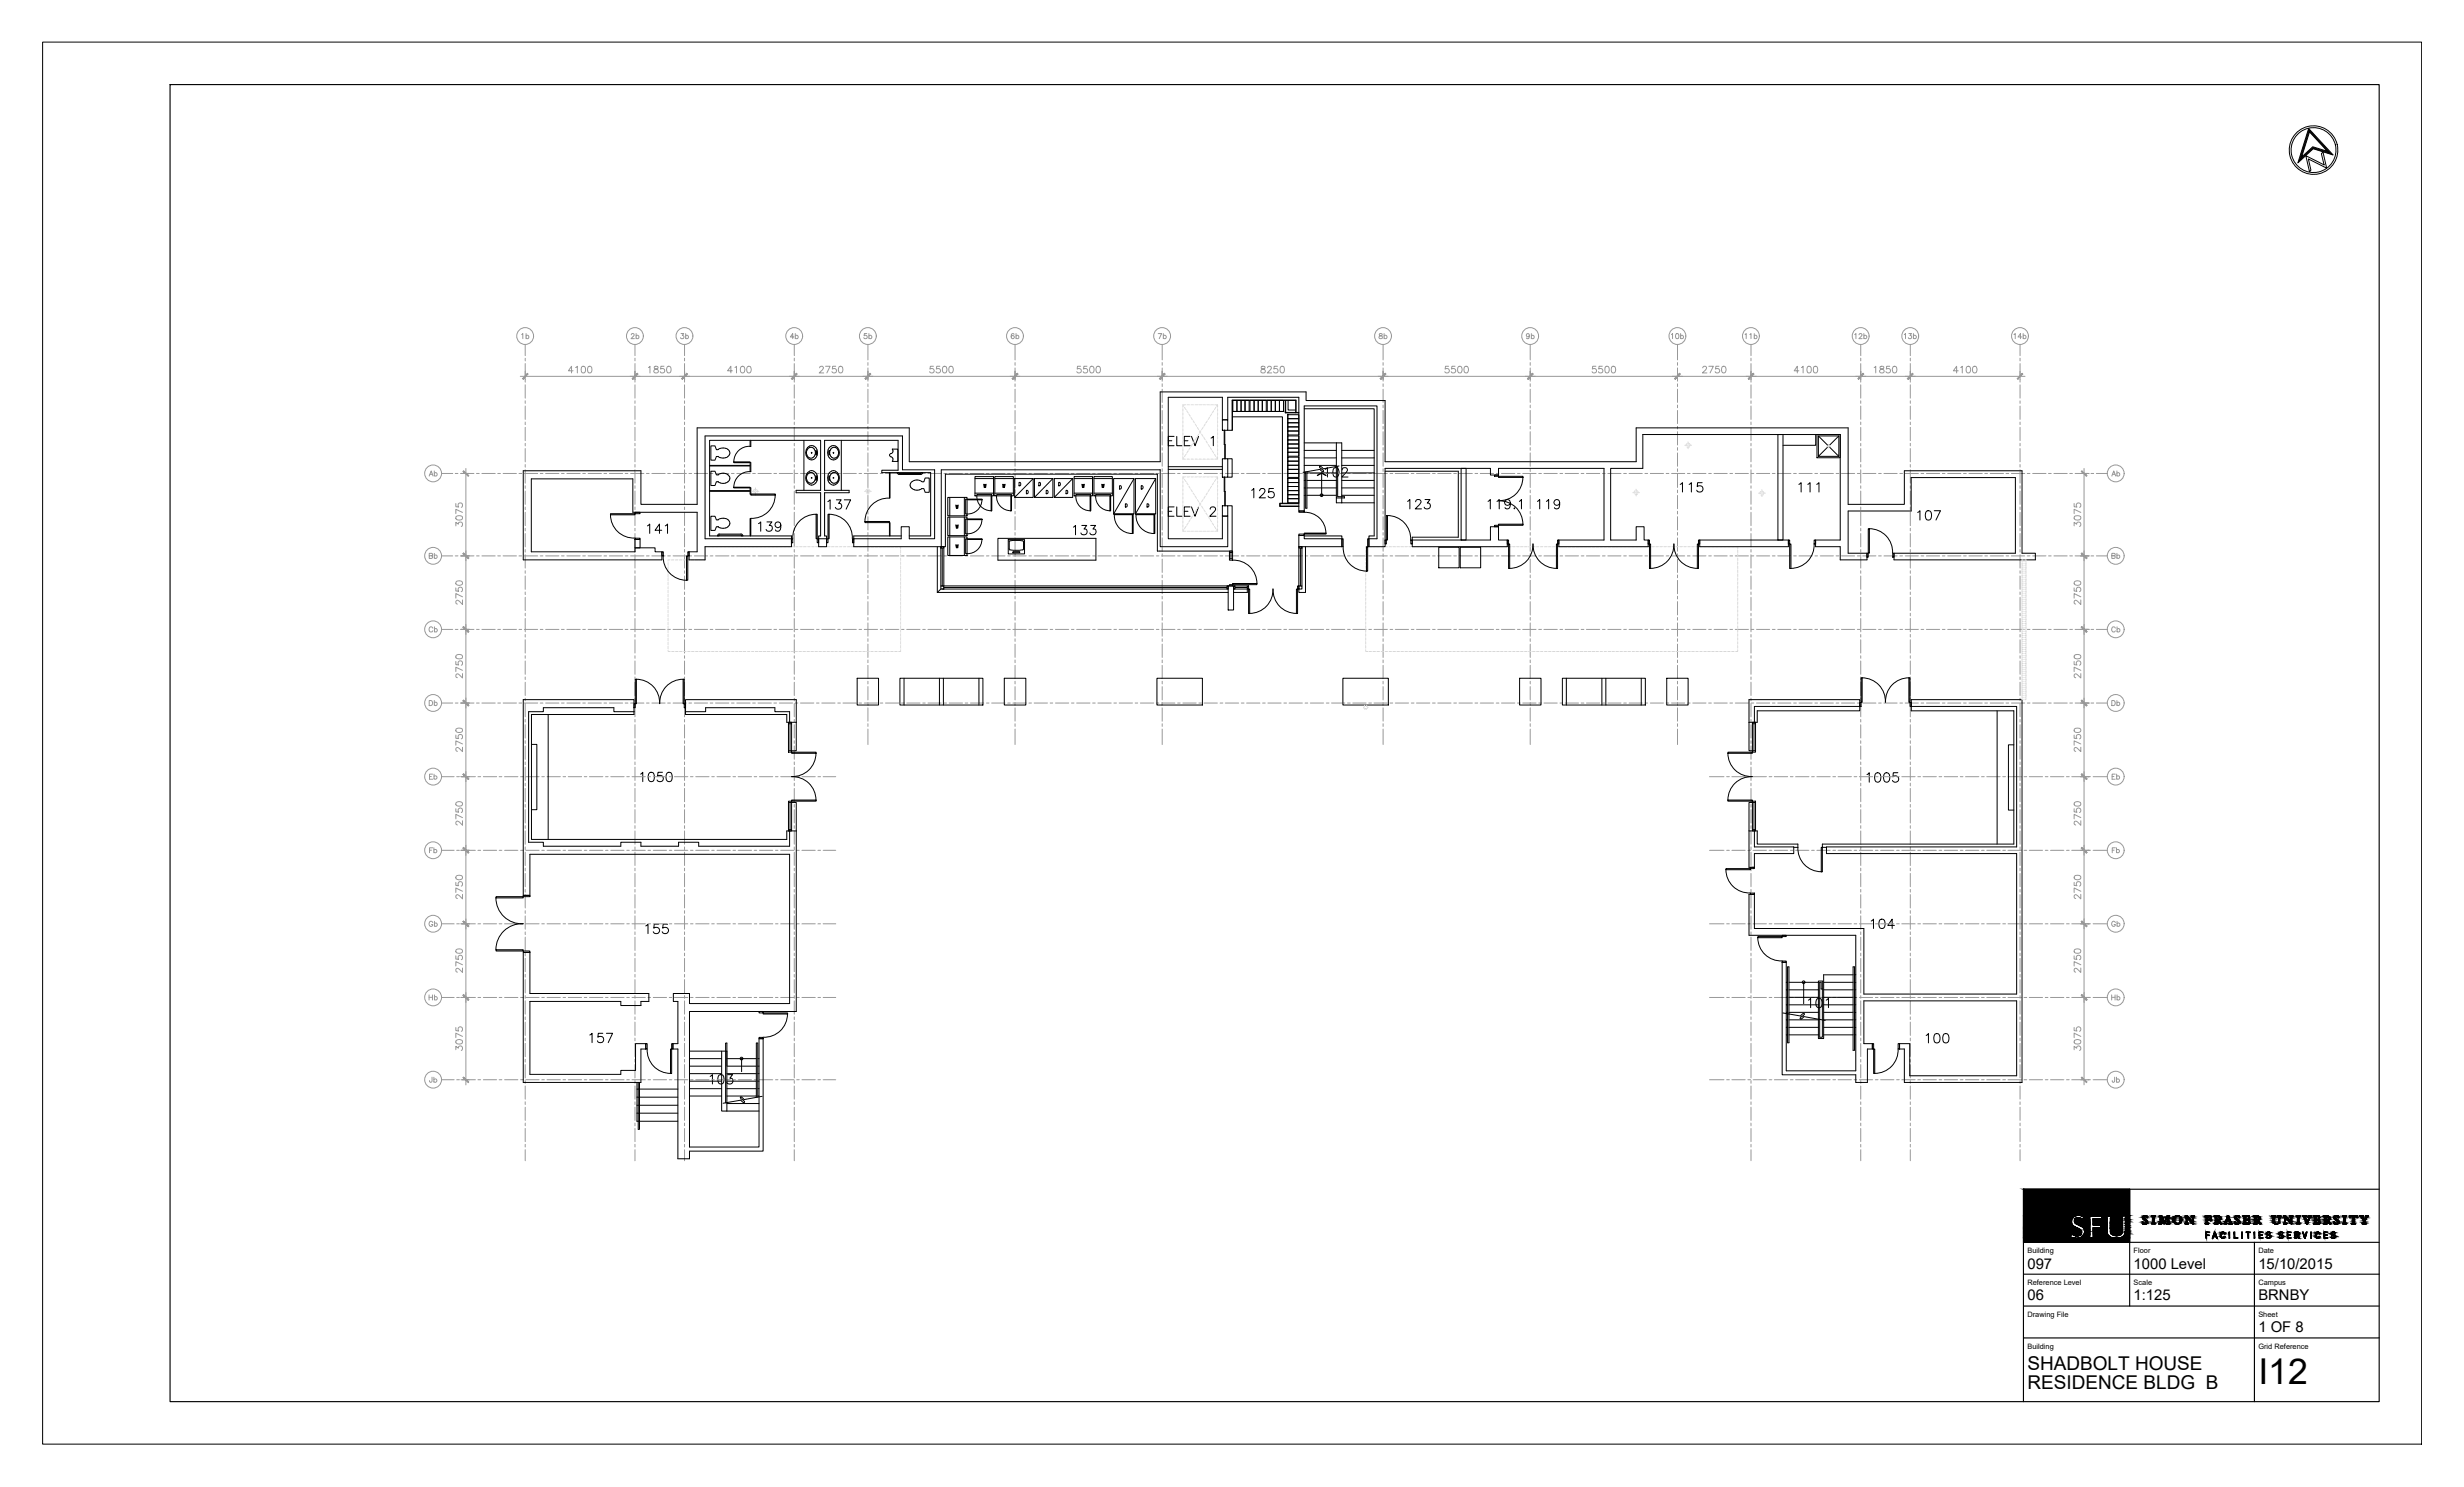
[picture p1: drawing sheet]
<svg xmlns="http://www.w3.org/2000/svg" width="737mm" height="444mm" viewBox="0 0 737 444" stroke-linecap="round" stroke-linejoin="round" font-family="sans-serif">
<defs><g id="words">
<text font-size="10.6" x="675.1" y="413.7">I12</text>
<g font-size="5.7">
<text x="606.1" y="409.5">SHADBOLT HOUSE</text>
<text x="606.1" y="415.1">RESIDENCE BLDG B</text>
</g>
<g font-size="4.4">
<text x="606.1" y="379.2">097</text>
<text x="637.8" y="379.2">1000 Level</text>
<text x="675.1" y="379.2">15/10/2015</text>
<text x="606.1" y="388.7">06</text>
<text x="637.8" y="388.7">1:125</text>
<text x="675.1" y="388.7">BRNBY</text>
<text x="675.1" y="398.1">1 OF 8</text>
</g>
<g font-size="2.2">
<text x="606.1" y="374.5">Building</text>
<text x="637.8" y="374.5">Floor</text>
<text x="675.1" y="374.5">Date</text>
<text x="606.1" y="384.1">Reference Level</text>
<text x="637.8" y="384.1">Scale</text>
<text x="675.1" y="384.1">Campus</text>
<text x="606.1" y="393.6">Drawing File</text>
<text x="675.1" y="393.6">Sheet</text>
<text x="606.1" y="403.1">Building</text>
<text x="675.1" y="403.1">Grid Reference</text>
</g>
</g></defs>
<!-- layer: FP097_1 Data|RM$TXT -->
<g fill="none" stroke="#000" stroke-width=".3">
<path d="M349.3 131.8h1M351 130.4h-1.7v2.8h1.7M351.8 130.4v2.8h1.6M354 131.8h1.1M355.8 130.4h-1.8v2.8h1.8M356.2 130.4l1.1 2.8 1-2.8M362 131l.7-.6v2.8M398.8 139.9a.9 .9 0 0 1 1.3 .4 1.43 1.43 0 0 1-.9 2.3 1.57 1.57 0 0 1-.6-2.3zM193.5 157.2l.7-.6v2.8M197.8 158.5h-2l1.3-1.9v2.8M198.9 157.2l.7-.6v2.8M226.7 156.5l.7-.5v2.8"/>
<path d="M229.3 156h1.5l-.8 1.1a.94 .94 0 0 1 .8 1.4 .94 .94 0 0 1-1.6 0l-.2-.2M233.4 156.9a.87 .87 0 0 1-1.2 .8 .87 .87 0 0 1-.3-1.4 .87 .87 0 0 1 1.4 .1 1.98 1.98 0 0 1-.7 2.4l-.7-.1-.1-.3M247.5 150l.7-.6v2.8M250 149.4h1.5l-.8 1.1a.94 .94 0 0 1 .9 1.3 .94 .94 0 0 1-1.6 .3l-.3-.4M252.4 149.4h1.9l-1.4 2.8M320.9 157.6l.6-.5v2.8M323.4 157.1h1.5l-.8 1a.94 .94 0 0 1 .8 1.4 .94 .94 0 0 1-1.6 .1l-.2-.3M326.1 157.1h1.4l-.8 1a.94 .94 0 0 1 .8 1.4 .94 .94 0 0 1-1.6 .1l-.1-.3M349.3 152.8h1M351 151.5h-1.7v2.8h1.7M351.8 151.5v2.8h1.6M354 152.8h1.1"/>
<path d="M355.8 151.5h-1.8v2.8h1.8M356.2 151.5l1.1 2.8 1-2.8M361.8 152.2l.1-.4a.89 .89 0 0 1 1.5 .2l-.1 .6-1.6 1.7h1.8M374.2 146.6l.6-.6v2.8M376.6 146.7l.5-.7h.6l.3 .3a.88 .88 0 0 1-.2 1.2l-1.4 1.3h1.9M380.7 146h-1.3l-.2 1.2a.99 .99 0 0 1 1.5 0 .99 .99 0 0 1-.2 1.5 .99 .99 0 0 1-1.4-.4M396.2 140.3l.6-.5v2.8M401.2 140.5l.2-.4 .3-.3 1 .3a.87 .87 0 0 1-.3 1.1l-1.3 1.4h1.9M420.8 149.9l.7-.6v2.8M423.2 150l.1-.4 .4-.3h.6l.5 .6-.4 .9-1.3 1.3h1.8M426 149.3h1.5l-.8 1.1a.94 .94 0 0 1 .8 1.3 .94 .94 0 0 1-1.5 .3l-.3-.4M444.8 149.9l.7-.6v2.8"/>
<path d="M447.5 149.9l.7-.6v2.8M451.5 150.3a.87 .87 0 0 1-1.1 .8 .87 .87 0 0 1-.4-1.3 .87 .87 0 0 1 1.4-.1 1.45 1.45 0 0 1-1 2.4l-.5-.4M452.7 151.9v.2zM454.2 149.9l.6-.6v2.8M459.6 149.9l.7-.6v2.8M462.3 149.9l.7-.6v2.8M466.3 150.3a.87 .87 0 0 1-1.2 .7 .87 .87 0 0 1-.4-1.4 .87 .87 0 0 1 1.4 .1 2.58 2.58 0 0 1-.2 2.3 .82 .82 0 0 1-1.2-.3M502.3 144.8l.7-.5v2.8M505 144.8l.6-.5v2.8M508.8 144.3h-1.3l-.1 1.2a.99 .99 0 0 1 1.5-.1 .99 .99 0 0 1-.2 1.5 .99 .99 0 0 1-1.5-.4M537.8 144.8l.6-.5v2.8M540.4 144.8l.7-.5v2.8"/>
<path d="M543.1 144.8l.7-.5v2.8M573.3 153.2l.7-.5v2.8M575.9 152.8a.95 .95 0 0 1 1.4 .4 1.85 1.85 0 0 1-.7 2.3h-.2a1.54 1.54 0 0 1-.7-2.3zM578.2 152.7h1.9l-1.4 2.8M191.5 231.4l.7-.5v2.8M194.2 231a.89 .89 0 0 1 1.3 .4 2.38 2.38 0 0 1-.3 2.1 .95 .95 0 0 1-1.3-.4 2.29 2.29 0 0 1 .3-2.1zM198 230.9h-1.3l-.1 1.1a.99 .99 0 0 1 1.4 0 .99 .99 0 0 1-.1 1.5 .99 .99 0 0 1-1.5-.4M199.5 231a.89 .89 0 0 1 1.3 .4 2.38 2.38 0 0 1-.2 2.1 .95 .95 0 0 1-1.4-.4 2.29 2.29 0 0 1 .3-2.1zM558.1 231.5l.7-.5v2.8M560.8 231.2a.88 .88 0 0 1 1.3 .3 1.85 1.85 0 0 1-.6 2.3h-.3a1.82 1.82 0 0 1-.4-2.6zM563.5 231.2a.88 .88 0 0 1 1.3 .3 1.85 1.85 0 0 1-.7 2.3h-.2a1.82 1.82 0 0 1-.4-2.6zM567.4 231h-1.4l-.1 1.2a.99 .99 0 0 1 1.5 0 .99 .99 0 0 1-.2 1.5 .99 .99 0 0 1-1.5-.4"/>
<path d="M193 276.8l.7-.5v2.8M196.9 276.3h-1.3l-.1 1.2a1 1 0 0 1 1.5 0 1 1 0 0 1-.3 1.5 1 1 0 0 1-1.4-.5M199.6 276.3h-1.4l-.1 1.2a1 1 0 0 1 1.5 0 1 1 0 0 1-.2 1.5 1 1 0 0 1-1.4-.5M559.4 275.3l.7-.5v2.8M562.1 274.9a.93 .93 0 0 1 1.3 .4 1.79 1.79 0 0 1-.7 2.3h-.2a1.46 1.46 0 0 1-.7-2.3zM566.3 276.6h-2l1.4-1.8v2.8M540.6 299l.7-.6v2.8M543.3 298.5a.88 .88 0 0 1 1.3 .5 2.38 2.38 0 0 1-.3 2.1 .95 .95 0 0 1-1.3-.4 2.29 2.29 0 0 1 .3-2.2zM545.9 299l.7-.6v2.8M176.3 309.4l.7-.5v2.8M180.2 308.9h-1.3l-.2 1.2a.99 .99 0 0 1 1.5-.1 .99 .99 0 0 1-.2 1.5 .99 .99 0 0 1-1.4-.4M181.3 308.9h1.8l-1.3 2.8"/>
<path d="M575.8 309.5l.7-.5v2.8M578.5 309.1a.93 .93 0 0 1 1.3 .4 1.79 1.79 0 0 1-.6 2.3h-.3a1.46 1.46 0 0 1-.7-2.3zM581.2 309.1a.93 .93 0 0 1 1.3 .4 1.79 1.79 0 0 1-.7 2.3h-.2a1.46 1.46 0 0 1-.7-2.3zM212.3 321.7l.7-.5v2.8M215 321.4a.95 .95 0 0 1 1.3 .3 2.45 2.45 0 0 1-.2 2.2 .93 .93 0 0 1-1.4-.4 2.38 2.38 0 0 1 .3-2.1zM217.5 321.2h1.5l-.8 1.1a.94 .94 0 0 1 .8 1.3 .94 .94 0 0 1-1.5 .3l-.2-.4"/>
</g>
<!-- layer: FP097_1|SGRDI -->
<g fill="none" stroke="#989898" stroke-width=".3">
<path d="M155.5 112.5h449.9M157 111v2.4M171.3 110.8h-1.4l1-1.3v2M172.1 109.9l.5-.4v2M174 109.6a.68 .68 0 0 1 1 .3v.4a.85 .85 0 0 1-.7 1.2 1.33 1.33 0 0 1-.3-1.9zM175.9 109.6a.68 .68 0 0 1 1 .3l.1 .4a.85 .85 0 0 1-.8 1.2 1.33 1.33 0 0 1-.3-1.9zM189.8 111v2.4M193.8 109.9l.5-.4v2M195.7 109.6v.6l.8 .3 .3 .3a.68 .68 0 0 1-.7 .7 .68 .68 0 0 1-.6-.7l1.2-.8-.1-.4zM198.5 109.5h-.9l-.1 .8a.71 .71 0 0 1 1.1 .1 .71 .71 0 0 1-.2 1 .71 .71 0 0 1-1-.3M199.6 109.6l.3-.1a1.03 1.03 0 0 1 .7 1 1.03 1.03 0 0 1-.7 1 1.25 1.25 0 0 1-.3-1.9zM204.6 111v2.4"/>
<path d="M218.9 110.8h-1.4l1-1.3v2M219.7 109.9l.5-.4v2M221.6 109.6a.64 .64 0 0 1 .9 .3l.2 .4a.9 .9 0 0 1-.8 1.2 1.25 1.25 0 0 1-.3-1.9zM223.5 109.6a.64 .64 0 0 1 1 .3l.1 .4a.9 .9 0 0 1-.8 1.2 1.25 1.25 0 0 1-.3-1.9zM237.4 111v2.4M245 110l.2-.4 .6-.1 .4 .6-1.3 1.4h1.4M246.8 109.5h1.4l-1 2M249.9 109.5h-1l-.1 .8a.71 .71 0 0 1 1.1 .1 .71 .71 0 0 1-.2 1 .71 .71 0 0 1-1-.3M250.9 109.6l.3-.1a1.03 1.03 0 0 1 .8 1 1.03 1.03 0 0 1-.8 1 1.25 1.25 0 0 1-.3-1.9zM259.5 111v2.4M279.1 109.5h-1l-.1 .8a.72 .72 0 0 1 1.1 0 .72 .72 0 0 1-.1 1.1 .72 .72 0 0 1-1.1-.3M281 109.5h-1l-.1 .8a.72 .72 0 0 1 1.1 0 .72 .72 0 0 1-.1 1.1 .72 .72 0 0 1-1.1-.3"/>
<path d="M282 109.6a.64 .64 0 0 1 1 .3l.1 .4a.9 .9 0 0 1-.8 1.2 1.25 1.25 0 0 1-.3-1.9zM283.9 109.6a.64 .64 0 0 1 1 .3l.1 .4a.9 .9 0 0 1-.8 1.2 1.25 1.25 0 0 1-.3-1.9zM303.4 111v2.4M323 109.5h-.9l-.1 .8a.71 .71 0 0 1 1.1 .1 .71 .71 0 0 1-.2 1 .71 .71 0 0 1-1-.3M325 109.5h-1l-.1 .8a.71 .71 0 0 1 1.1 .1 .71 .71 0 0 1-.2 1 .71 .71 0 0 1-1-.3M326 109.6l.3-.1a1.03 1.03 0 0 1 .8 1 1.03 1.03 0 0 1-.8 1 1.25 1.25 0 0 1-.3-1.9zM327.9 109.6l.3-.1a1.03 1.03 0 0 1 .8 1 1.03 1.03 0 0 1-.8 1 1.25 1.25 0 0 1-.3-1.9zM347.4 111v2.4M377.1 109.6v.6l.9 .3 .2 .3a.66 .66 0 0 1-.6 .7 .66 .66 0 0 1-.7-.7l1.3-.8-.1-.4zM378.9 110l.2-.4 .6-.1 .4 .6-1.3 1.4h1.4M381.9 109.5h-1l-.1 .8a.7 .7 0 0 1 1.1 0 .7 .7 0 0 1-.1 1.1 .7 .7 0 0 1-1.1-.3M382.9 109.6a.64 .64 0 0 1 1 .3l.1 .4a.85 .85 0 0 1-.8 1.2 1.28 1.28 0 0 1-.3-1.9z"/>
<path d="M413.5 111v2.4M433.1 109.5h-1l-.1 .8a.72 .72 0 0 1 1.1 0 .72 .72 0 0 1-.1 1.1 .72 .72 0 0 1-1.1-.3M435 109.5h-1l-.1 .8a.72 .72 0 0 1 1.1 0 .72 .72 0 0 1-.1 1.1 .72 .72 0 0 1-1.1-.3M436 109.6a.64 .64 0 0 1 1 .3l.1 .4a.9 .9 0 0 1-.8 1.2 1.25 1.25 0 0 1-.3-1.9zM437.9 109.6a.64 .64 0 0 1 1 .3l.1 .4a.9 .9 0 0 1-.8 1.2 1.25 1.25 0 0 1-.3-1.9zM457.5 111v2.4M477.1 109.5h-1l-.1 .8a.7 .7 0 0 1 1.1 0 .7 .7 0 0 1-.1 1.1 .7 .7 0 0 1-1-.3M479 109.5h-1l-.1 .8a.7 .7 0 0 1 1.1 0 .7 .7 0 0 1-.1 1.1 .7 .7 0 0 1-1-.3M480 109.6a.68 .68 0 0 1 1 .3l.1 .4a.85 .85 0 0 1-.8 1.2 1.33 1.33 0 0 1-.3-1.9zM481.9 109.6a.68 .68 0 0 1 1 .3l.1 .4a.85 .85 0 0 1-.8 1.2 1.33 1.33 0 0 1-.3-1.9zM501.5 111v2.4M509 110l.2-.4 .6-.1 .4 .6-1.3 1.4h1.4"/>
<path d="M510.8 109.5h1.4l-1 2M513.9 109.5h-.9l-.2 .8a.72 .72 0 0 1 1.1 0 .72 .72 0 0 1-.1 1.1 .72 .72 0 0 1-1.1-.3M514.9 109.6a.64 .64 0 0 1 1 .3l.1 .4a.9 .9 0 0 1-.8 1.2 1.25 1.25 0 0 1-.3-1.9zM523.5 111v2.4M537.8 110.8h-1.4l.9-1.3v2M538.5 109.9l.5-.4v2M540.4 109.6a.68 .68 0 0 1 1 .3l.1 .4a.85 .85 0 0 1-.8 1.2 1.33 1.33 0 0 1-.3-1.9zM542.3 109.6a.68 .68 0 0 1 1 .3l.1 .4a.85 .85 0 0 1-.8 1.2 1.33 1.33 0 0 1-.3-1.9zM556.3 111v2.4M560.3 109.9l.4-.4v2M562.1 109.6v.6l.8 .3 .3 .3a.68 .68 0 0 1-.6 .7 .68 .68 0 0 1-.7-.7l1.3-.8-.2-.4zM564.9 109.5h-.9l-.1 .8a.71 .71 0 0 1 1.1 .1 .71 .71 0 0 1-.2 1 .71 .71 0 0 1-1-.3"/>
<path d="M566 109.6l.3-.1a1.03 1.03 0 0 1 .8 1 1.03 1.03 0 0 1-.8 1 1.25 1.25 0 0 1-.3-1.9zM571.1 111v2.4M585.4 110.8h-1.5l1-1.3v2M586.1 109.9l.5-.4v2M588.1 109.6a.64 .64 0 0 1 .9 .3l.1 .4a.9 .9 0 0 1-.8 1.2 1.25 1.25 0 0 1-.2-1.9zM590 109.6a.64 .64 0 0 1 .9 .3l.1 .4a.9 .9 0 0 1-.7 1.2 1.25 1.25 0 0 1-.3-1.9zM603.9 111v2.4M136.3 157.2v-1.1l.7 .6a.66 .66 0 0 1 1.1-.5 .66 .66 0 0 1-.2 1.2M136.3 150.5v1l.8 .1a.7 .7 0 0 1 0-1.1 .7 .7 0 0 1 1 .1 .7 .7 0 0 1-.2 1.1M136.4 154.4l.7-.3a.85 .85 0 0 1 1.2 .8 1.08 1.08 0 0 1-1.1 .6 1.08 1.08 0 0 1-.9-.8zM137.8 141.5h2.5M138.3 153.2l-2-1v1.4"/>
<path d="M139.3 140.1v184.2M620.1 157.2v-1.1l.7 .6a.66 .66 0 0 1 1.1-.5 .66 .66 0 0 1-.2 1.2M620.1 150.5v1l.8 .1a.7 .7 0 0 1 0-1.1 .7 .7 0 0 1 1 .1 .7 .7 0 0 1-.2 1.1M620.1 154.4l.8-.3a.85 .85 0 0 1 1.1 .8 1.08 1.08 0 0 1-1 .6 1.08 1.08 0 0 1-.9-.8zM622 141.5h2.5M622 153.2l-1.9-1v1.4M623 140.1v184.2M136.3 175.7v1l.8 .1a.71 .71 0 0 1 0-1.1 .71 .71 0 0 1 1.1 .2 .71 .71 0 0 1-.3 1M136.4 173.9l.7-.3a.85 .85 0 0 1 1.2 .8 1.07 1.07 0 0 1-1.1 .6 1.07 1.07 0 0 1-.9-.8zM137.8 166.2h2.5M138.3 179.3v1.4l-1.4-1.3-.6 .4 .1 .6 .3 .2M138.3 178.4l-2-1v1.4"/>
<path d="M620.1 175.7v1l.8 .1a.71 .71 0 0 1 0-1.1 .71 .71 0 0 1 1.1 .2 .71 .71 0 0 1-.3 1M620.1 173.9l.8-.3a.85 .85 0 0 1 1.1 .8 1.07 1.07 0 0 1-1 .6 1.07 1.07 0 0 1-.9-.8zM622 166.2h2.5M622 179.3v1.4l-1.4-1.3-.5 .4v.6l.4 .2M622 178.4l-1.9-1v1.4M136.3 197.7v1l.8 .1a.7 .7 0 0 1 0-1.1 .7 .7 0 0 1 1 .1 .7 .7 0 0 1-.2 1.1M136.4 195.9l.7-.3a.85 .85 0 0 1 1.2 .8 1.16 1.16 0 0 1-2 0zM137.8 188.1h2.5M620.1 197.7v1l.8 .1a.7 .7 0 0 1 0-1.1 .7 .7 0 0 1 1 .1 .7 .7 0 0 1-.2 1.1M620.1 195.9l.8-.3a.85 .85 0 0 1 1.1 .8 1.16 1.16 0 0 1-1.9 0zM622 188.1h2.5M136.3 219.7v1l.8 .1a.7 .7 0 0 1 0-1.1 .7 .7 0 0 1 1 .1 .7 .7 0 0 1-.2 1.1"/>
<path d="M136.4 217.9l.7-.3a.85 .85 0 0 1 1.2 .8 1.08 1.08 0 0 1-1.1 .6 1.08 1.08 0 0 1-.9-.8zM137.8 210.2h2.5M138.3 201.4v1.3l-1.4-1.3-.6 .4 .1 .6 .3 .2M138.3 200.4l-2-1v1.4M620.1 219.7v1l.8 .1a.7 .7 0 0 1 0-1.1 .7 .7 0 0 1 1 .1 .7 .7 0 0 1-.2 1.1M620.1 217.9l.8-.3a.85 .85 0 0 1 1.1 .8 1.08 1.08 0 0 1-1 .6 1.08 1.08 0 0 1-.9-.8zM622 210.2h2.5M622 201.4v1.3l-1.2-1.2-.4-.1-.3 .4v.4l.4 .4M622 200.4l-1.9-1v1.4M136.4 239.9a1.01 1.01 0 0 1 1.2-.3 1.01 1.01 0 0 1 .6 1.1l-.8 .3a.85 .85 0 0 1-1.1-.8zM137.8 232.2h2.5M138.3 223.4v1.3l-1.4-1.3-.6 .4 .1 .6 .3 .2"/>
<path d="M138.3 222.4l-2-.9v1.3M620.1 239.9a1.01 1.01 0 0 1 1.3-.3 1.01 1.01 0 0 1 .6 1.1l-.8 .3a.85 .85 0 0 1-1.1-.8zM622 232.2h2.5M622 223.4v1.3l-1.2-1.2-.4-.1-.3 .2v.6l.4 .4M622 222.4l-1.9-.9v1.3M136.3 241.7v1l.8 .1a.72 .72 0 0 1 0-1.1 .72 .72 0 0 1 1.1 .1 .72 .72 0 0 1-.3 1.1M137.8 254.2h2.5M138.3 245.3v1.4l-1.4-1.2-.6 .3 .1 .6 .3 .2M138.3 244.4l-2-1v1.4M620.1 241.7v1l.8 .1a.72 .72 0 0 1 0-1.1 .72 .72 0 0 1 1 .1 .72 .72 0 0 1-.2 1.1M622 254.2h2.5M622 245.3v1.4l-.9-1-.7-.2-.3 .1v.6l.4 .4"/>
<path d="M622 244.4l-1.9-1v1.4M136.3 263.8v.9l.8 .1a.71 .71 0 0 1 0-1.1 .71 .71 0 0 1 1.1 .2 .71 .71 0 0 1-.3 1M136.4 261.9l.7-.3a.85 .85 0 0 1 1.2 .8 1.07 1.07 0 0 1-1.1 .6 1.07 1.07 0 0 1-.9-.8zM137.8 276.2h2.5M138.3 267.3v1.4l-1.4-1.3-.6 .4 .1 .6 .3 .2M138.3 266.4l-2-1v1.4M620.1 263.8v.9l.8 .1a.71 .71 0 0 1 0-1.1 .71 .71 0 0 1 1.1 .2 .71 .71 0 0 1-.3 1M620.1 261.9l.8-.3a.85 .85 0 0 1 1.1 .8 1.07 1.07 0 0 1-1 .6 1.07 1.07 0 0 1-.9-.8zM622 276.2h2.5M622 267.3v1.4l-1.4-1.3-.5 .4v.6l.4 .2M622 266.4l-1.9-1v1.4M136.3 285.7v1l.8 .1a.7 .7 0 0 1 0-1.1 .7 .7 0 0 1 1 .1 .7 .7 0 0 1-.2 1.1"/>
<path d="M136.4 283.9l.7-.3a.85 .85 0 0 1 1.2 .8 1.16 1.16 0 0 1-2 0zM137.8 298.2h2.5M138.3 289.4v1.3l-1.4-1.3-.6 .4 .1 .6 .3 .2M138.3 288.4l-2-.9v1.3M620.1 285.7v1l.8 .1a.7 .7 0 0 1 0-1.1 .7 .7 0 0 1 1 .1 .7 .7 0 0 1-.2 1.1M620.1 283.9l.8-.3a.85 .85 0 0 1 1.1 .8 1.16 1.16 0 0 1-1.9 0zM622 298.2h2.5M622 289.4v1.3l-1.2-1.2-.4-.1-.3 .4v.4l.4 .4M622 288.4l-1.9-.9v1.3M136.3 313.8v-1l.7 .5a.66 .66 0 0 1 1.1-.5 .66 .66 0 0 1-.2 1.2M136.3 307.1v1l.8 .1a.72 .72 0 0 1 0-1.1 .72 .72 0 0 1 1.1 .1 .72 .72 0 0 1-.3 1.1M136.4 311a1.01 1.01 0 0 1 1.2-.3 1.01 1.01 0 0 1 .6 1.1l-.8 .3a.85 .85 0 0 1-1.1-.8z"/>
<path d="M138.3 309.8l-2-1v1.4M620.1 313.8v-1l.7 .5a.66 .66 0 0 1 1.1-.4 .66 .66 0 0 1-.2 1.1M620.1 307.1v1l.8 .1a.72 .72 0 0 1 0-1.1 .72 .72 0 0 1 1 .1 .72 .72 0 0 1-.2 1.1M620.1 311a1.01 1.01 0 0 1 1.3-.3 1.01 1.01 0 0 1 .6 1.1l-.8 .3a.85 .85 0 0 1-1.1-.8zM622 309.8l-1.9-1v1.4M137.8 322.8h2.5M622 322.8h2.5"/>
</g>
<!-- layer: FP097_1 Data|X-REF1 -->
<g fill="#989898" stroke="#989898" stroke-width=".3">
<path d="M304.1 111.6l-1.3 1.7 1.5-1.5zM304.1 111.6l-1.3 1.7-.2-.1z"/>
<path d="M348.1 111.6l-1.5 1.6 .2 .1zM348.1 111.6l.2 .2-1.5 1.5z"/>
<path d="M260.1 111.6l-1.3 1.7 1.5-1.5zM260.1 111.6l-1.3 1.7-.2-.1z"/>
<path d="M302.6 113.2l.2 .1 1.3-1.7zM304.1 111.6l.2 .2-1.5 1.5z"/>
<path d="M205.3 111.6l-1.3 1.7 1.5-1.5zM203.8 113.2l1.5-1.6-1.3 1.7z"/>
<path d="M238.1 111.6l-1.5 1.6 .2 .1zM238.1 111.6l.2 .2-1.5 1.5z"/>
<path d="M190.5 111.6l-1.4 1.7 1.6-1.5zM190.5 111.6l-1.4 1.7-.1-.1z"/>
<path d="M203.8 113.2l.2 .1 1.3-1.7zM205.3 111.6l.2 .2-1.5 1.5z"/>
<path d="M157.7 111.6l-1.3 1.7 1.5-1.5zM157.7 111.6l-1.3 1.7-.2-.1z"/>
<path d="M190.5 111.6l-1.5 1.6 .1 .1zM190.5 111.6l.2 .2-1.6 1.5z"/>
<path d="M458.1 111.6l-1.3 1.7 1.5-1.5zM458.1 111.6l-1.3 1.7-.2-.1z"/>
<path d="M502.1 111.6l-1.5 1.6 .2 .1zM502.1 111.6l.2 .2-1.5 1.5z"/>
<path d="M524.1 111.6l-1.3 1.7 1.5-1.5zM524.1 111.6l-1.3 1.7-.2-.1z"/>
<path d="M556.9 111.6l-1.4 1.6 .1 .1zM556.9 111.6l.2 .2-1.5 1.5z"/>
<path d="M556.9 111.6l-1.3 1.7 1.5-1.5zM556.9 111.6l-1.3 1.7-.1-.1z"/>
<path d="M571.8 111.6l-1.6 1.6 .2 .1zM571.8 111.6l.1 .2-1.5 1.5z"/>
<path d="M571.8 111.6l-1.4 1.7 1.5-1.5zM571.8 111.6l-1.4 1.7-.2-.1z"/>
<path d="M603 113.2l.2 .1 1.4-1.7zM604.6 111.6l.1 .2-1.5 1.5z"/>
<path d="M622.2 140.9l1.5 1.5 .2-.2zM622.4 140.7l1.5 1.5-1.7-1.3z"/>
<path d="M622.4 165.3l-.2 .2 1.7 1.3zM622.2 165.5l1.7 1.3-.2 .2z"/>
<path d="M622.2 165.5l1.5 1.5 .2-.2zM622.2 165.5l.2-.2 1.5 1.5z"/>
<path d="M622.2 187.5l1.7 1.3-1.5-1.5zM622.2 187.5l1.7 1.3-.2 .2z"/>
<path d="M622.2 187.5l1.5 1.5 .2-.2zM622.2 187.5l.2-.2 1.5 1.5z"/>
<path d="M622.4 209.3l-.2 .2 1.7 1.3zM622.2 209.5l1.7 1.3-.2 .2z"/>
<path d="M622.2 209.5l1.5 1.5 .2-.2zM622.4 209.3l1.5 1.5-1.7-1.3z"/>
<path d="M622.4 231.3l-.2 .2 1.7 1.3zM622.2 231.5l1.7 1.3-.2 .2z"/>
<path d="M622.2 231.5l1.5 1.5 .2-.2zM622.2 231.5l.2-.2 1.5 1.5z"/>
<path d="M622.4 253.3l-.2 .2 1.7 1.3zM622.2 253.5l1.7 1.3-.2 .2z"/>
<path d="M622.2 253.5l1.5 1.5 .2-.2zM622.4 253.3l1.5 1.5-1.7-1.3z"/>
<path d="M622.2 275.5l1.7 1.3-1.5-1.4zM622.2 275.5l1.7 1.3-.2 .2z"/>
<path d="M622.2 275.5l1.5 1.5 .2-.2zM622.2 275.5l.2-.1 1.5 1.4z"/>
<path d="M622.4 297.3l-.2 .2 1.7 1.3zM622.2 297.5l1.7 1.3-.2 .2z"/>
<path d="M622.2 297.5l1.5 1.5 .2-.2zM622.2 297.5l.2-.2 1.5 1.5z"/>
<path d="M622.2 322.1l1.7 1.3-1.5-1.4zM622.2 322.1l1.7 1.3-.2 .2z"/>
<path d="M414.1 111.6l-1.3 1.7 1.5-1.5zM414.1 111.6l-1.3 1.7-.2-.1z"/>
<path d="M458.1 111.6l-1.5 1.6 .2 .1zM458.1 111.6l.2 .2-1.5 1.5z"/>
<path d="M348.1 111.6l-1.3 1.7 1.5-1.5zM348.1 111.6l-1.3 1.7-.2-.1z"/>
<path d="M414.1 111.6l-1.5 1.6 .2 .1zM414.1 111.6l.2 .2-1.5 1.5z"/>
<path d="M502.1 111.6l-1.3 1.7 1.5-1.5zM502.1 111.6l-1.3 1.7-.2-.1z"/>
<path d="M524.1 111.6l-1.5 1.6 .2 .1zM524.1 111.6l.2 .2-1.5 1.5z"/>
<path d="M238.1 111.6l-1.3 1.7 1.5-1.5zM238.1 111.6l-1.3 1.7-.2-.1z"/>
<path d="M260.1 111.6l-1.5 1.6 .2 .1zM260.1 111.6l.2 .2-1.5 1.5z"/>
<path d="M138.4 140.9l1.6 1.5 .1-.2zM138.6 140.7l1.5 1.5-1.7-1.3z"/>
<path d="M138.6 165.3l-.2 .2 1.7 1.3zM138.4 165.5l1.7 1.3-.1 .2z"/>
<path d="M138.4 165.5l1.6 1.5 .1-.2zM138.4 165.5l.2-.2 1.5 1.5z"/>
<path d="M138.4 187.5l1.7 1.3-1.5-1.5zM138.4 187.5l1.7 1.3-.1 .2z"/>
<path d="M138.4 187.5l1.6 1.5 .1-.2zM138.4 187.5l.2-.2 1.5 1.5z"/>
<path d="M138.6 209.3l-.2 .2 1.7 1.3zM138.4 209.5l1.7 1.3-.1 .2z"/>
<path d="M138.4 209.5l1.6 1.5 .1-.2zM138.6 209.3l1.5 1.5-1.7-1.3z"/>
<path d="M138.6 231.3l-.2 .2 1.7 1.3zM138.4 231.5l1.7 1.3-.1 .2z"/>
<path d="M138.4 231.5l1.6 1.5 .1-.2zM138.4 231.5l.2-.2 1.5 1.5z"/>
<path d="M138.6 253.3l-.2 .2 1.7 1.3zM138.4 253.5l1.7 1.3-.1 .2z"/>
<path d="M138.4 253.5l1.6 1.5 .1-.2zM138.6 253.3l1.5 1.5-1.7-1.3z"/>
<path d="M138.4 275.5l1.7 1.3-1.5-1.4zM138.4 275.5l1.7 1.3-.1 .2z"/>
<path d="M138.4 275.5l1.6 1.5 .1-.2zM138.4 275.5l.2-.1 1.5 1.4z"/>
<path d="M138.6 297.3l-.2 .2 1.7 1.3zM138.4 297.5l1.7 1.3-.1 .2z"/>
<path d="M138.4 297.5l1.6 1.5 .1-.2zM138.4 297.5l.2-.2 1.5 1.5z"/>
<path d="M138.4 322.1l1.7 1.3-1.5-1.4zM138.4 322.1l1.7 1.3-.1 .2z"/>
</g>
<!-- layer: FP097_1|SGR -->
<g fill="none" stroke="#989898" stroke-width=".3">
<path d="M157 103v3.3M157 107.1v.8M157 108.7v4M157 113.4v.8M157 115v4M157 119.8v.8M189.8 103v3.3M189.8 107.1v.8M189.8 108.7v4M189.8 113.4v.8M189.8 115v4M189.8 119.8v.8"/>
<path d="M204.6 103v3.3M204.6 107.1v.8M204.6 108.7v4M204.6 113.4v.8M204.6 115v4M204.6 119.8v.8M237.4 103v3.3M237.4 107.1v.8M237.4 108.7v4M237.4 113.4v.8M237.4 115v4M237.4 119.8v.8"/>
<path d="M259.5 103v4.6M259.5 108.4v.8M259.5 110v3.9M259.5 114.7v.8M259.5 116.3v4M303.4 103v4.6M303.4 108.4v.8M303.4 110v3.9M303.4 114.7v.8M303.4 116.3v4M347.4 103v4.6M347.4 108.4v.8"/>
<path d="M347.4 110v3.9M347.4 114.7v.8M347.4 116.3v4M413.5 103v4.6M413.5 108.4v.8M413.5 110v3.9M413.5 114.7v.8M413.5 116.3v4M457.5 103v4.6M457.5 108.4v.8M457.5 110v3.9M457.5 114.7v.8"/>
<path d="M457.5 116.3v4M501.5 103v4.6M501.5 108.4v.8M501.5 110v3.9M501.5 114.7v.8M501.5 116.3v4M523.5 103v3.3M523.5 107.1v.8M523.5 108.7v4M523.5 113.4v.8M523.5 115v4M523.5 119.8v.8"/>
<path d="M556.3 103v3.3M556.3 107.1v.8M556.3 108.7v4M556.3 113.4v.8M556.3 115v4M556.3 119.8v.8M571.1 103v3.3M571.1 107.1v.8M571.1 108.7v4M571.1 113.4v.8M571.1 115v4M571.1 119.8v.8"/>
<path d="M603.9 103v3.3M603.9 107.1v.8M603.9 108.7v4M603.9 113.4v.8M603.9 115v4M603.9 119.8v.8M157 121.4v4M157 126.2v.7M157 127.7v4M157 132.5v.8M157 134.1v4M157 138.9v.7"/>
<path d="M189.8 121.4v4M189.8 126.2v.7M189.8 127.7v4M189.8 132.5v.8M189.8 134.1v4M189.8 138.9v.7M204.6 121.4v4M204.6 126.2v.7M204.6 127.7v4M204.6 132.5v.8M204.6 134.1v4M204.6 138.9v.7"/>
<path d="M237.4 121.4v4M237.4 126.2v.7M237.4 127.7v4M237.4 132.5v.8M237.4 134.1v4M237.4 138.9v.7M259.5 121.1v.8M259.5 122.7v3.9M259.5 127.4v.8M259.5 129v4M259.5 133.8v.8M259.5 135.4v4"/>
<path d="M303.4 121.1v.8M303.4 122.7v3.9M303.4 127.4v.8M303.4 129v4M303.4 133.8v.8M303.4 135.4v4M347.4 121.1v.8M347.4 122.7v3.9M347.4 127.4v.8M347.4 129v4M347.4 133.8v.8M347.4 135.4v4"/>
<path d="M413.5 121.1v.8M413.5 122.7v3.9M413.5 127.4v.8M413.5 129v4M413.5 133.8v.8M413.5 135.4v4M457.5 121.1v.8M457.5 122.7v3.9M457.5 127.4v.8M457.5 129v4M457.5 133.8v.8M457.5 135.4v4"/>
<path d="M501.5 121.1v.8M501.5 122.7v3.9M501.5 127.4v.8M501.5 129v4M501.5 133.8v.8M501.5 135.4v4M523.5 121.4v4M523.5 126.2v.7M523.5 127.7v4M523.5 132.5v.8M523.5 134.1v4M523.5 138.9v.7"/>
<path d="M556.3 121.4v4M556.3 126.2v.7M556.3 127.7v4M556.3 132.5v.8M556.3 134.1v4M556.3 138.9v.7M571.1 121.4v4M571.1 126.2v.7M571.1 127.7v4M571.1 132.5v.8M571.1 134.1v4M571.1 138.9v.7"/>
<path d="M603.9 121.4v4M603.9 126.2v.7M603.9 127.7v4M603.9 132.5v.8M603.9 134.1v4M603.9 138.9v.7M132 141.5h3.3M136.1 141.5h.8M137.7 141.5h4M142.5 141.5h.8M144.1 141.5h3.9M148.8 141.5h.8"/>
<path d="M150.4 141.5h4M155.2 141.5h.8M156.8 141.5h3.9M157 140.4v4M157 145.2v.8M157 146.8v4M157 151.6v.7M157 153.1v4M157 157.9v.8M157 159.5v4M161.5 141.5h.8M163.1 141.5h4"/>
<path d="M167.9 141.5h.8M169.5 141.5h3.9M174.2 141.5h.8M175.8 141.5h4M180.6 141.5h.8M182.2 141.5h3.9M186.9 141.5h.8M188.5 141.5h4M189.8 140.4v4M189.8 145.2v.8M189.8 146.8v4M189.8 151.6v.7"/>
<path d="M189.8 153.1v4M189.8 157.9v.8M189.8 159.5v4M193.3 141.5h.8M194.9 141.5h3.9M199.6 141.5h.8M201.2 141.5h4M204.6 140.4v4M204.6 145.2v.8M204.6 146.8v4M204.6 151.6v.7M204.6 153.1v4"/>
<path d="M204.6 157.9v.8M204.6 159.5v4M206 141.5h.8M207.6 141.5h3.9M212.3 141.5h.8M213.9 141.5h4M218.7 141.5h.8M220.3 141.5h3.9M225 141.5h.8M226.6 141.5h4M231.4 141.5h.8M233 141.5h3.9"/>
<path d="M237.4 140.4v4M237.4 145.2v.8M237.4 146.8v4M237.4 151.6v.7M237.4 153.1v4M237.4 157.9v.8M237.4 159.5v4M237.7 141.5h.8M239.3 141.5h4M244.1 141.5h.8M245.7 141.5h3.9M250.4 141.5h.8"/>
<path d="M252 141.5h4M256.8 141.5h.8M258.4 141.5h3.9M259.5 140.1v.8M259.5 141.7v4M259.5 146.5v.8M259.5 148.1v4M259.5 152.8v.8M259.5 154.4v4M259.5 159.2v.8M263.1 141.5h.8M264.7 141.5h4"/>
<path d="M269.5 141.5h.8M271.1 141.5h3.9M275.8 141.5h.8M277.4 141.5h4M282.2 141.5h.8M283.8 141.5h3.9M288.5 141.5h.8M290.1 141.5h4M294.9 141.5h.8M296.5 141.5h3.9M301.2 141.5h.8M302.8 141.5h4"/>
<path d="M303.4 140.1v.8M303.4 141.7v4M303.4 146.5v.8M303.4 148.1v4M303.4 152.8v.8M303.4 154.4v4M303.4 159.2v.8M307.6 141.5h.8M309.2 141.5h3.9M313.9 141.5h.8M315.5 141.5h4M320.3 141.5h.8"/>
<path d="M321.9 141.5h3.9M326.6 141.5h.8M328.2 141.5h4M333 141.5h.8M334.6 141.5h3.9M339.3 141.5h.8M340.9 141.5h4M345.7 141.5h.8M347.3 141.5h3.9M347.4 140.1v.8M347.4 141.7v4M347.4 146.5v.8"/>
<path d="M347.4 148.1v4M347.4 152.8v.8M347.4 154.4v4M347.4 159.2v.8M352 141.5h.8M353.6 141.5h4M358.4 141.5h.8M360 141.5h3.9M364.7 141.5h.8M366.3 141.5h4M371.1 141.5h.8M372.7 141.5h3.9"/>
<path d="M377.4 141.5h.8M379 141.5h4M383.8 141.5h.8M385.4 141.5h3.9M390.1 141.5h.8M391.7 141.5h4M396.5 141.5h.8M398.1 141.5h3.9M402.8 141.5h.8M404.4 141.5h4M409.2 141.5h.8M410.8 141.5h3.9"/>
<path d="M413.5 140.1v.8M413.5 141.7v4M413.5 146.5v.8M413.5 148.1v4M413.5 152.8v.8M413.5 154.4v4M413.5 159.2v.8M415.5 141.5h.8M417.1 141.5h4M421.9 141.5h.8M423.5 141.5h3.9M428.2 141.5h.8"/>
<path d="M429.8 141.5h4M434.6 141.5h.8M436.2 141.5h3.9M440.9 141.5h.8M442.5 141.5h4M447.3 141.5h.8M448.9 141.5h3.9M453.6 141.5h.8M455.2 141.5h4M457.5 140.1v.8M457.5 141.7v4M457.5 146.5v.8"/>
<path d="M457.5 148.1v4M457.5 152.8v.8M457.5 154.4v4M457.5 159.2v.8M460 141.5h.8M461.6 141.5h3.9M466.3 141.5h.8M467.9 141.5h4M472.7 141.5h.8M474.3 141.5h3.9M479 141.5h.8M480.7 141.5h3.9"/>
<path d="M485.4 141.5h.8M487 141.5h3.9M491.7 141.5h.8M493.4 141.5h3.9M498.1 141.5h.8M499.7 141.5h3.9M501.5 140.1v.8M501.5 141.7v4M501.5 146.5v.8M501.5 148.1v4M501.5 152.8v.8M501.5 154.4v4"/>
<path d="M501.5 159.2v.8M504.4 141.5h.8M506.1 141.5h3.9M510.8 141.5h.8M512.4 141.5h3.9M517.1 141.5h.8M518.8 141.5h3.9M523.5 140.4v4M523.5 145.2v.8M523.5 146.8v4M523.5 151.6v.7M523.5 153.1v4"/>
<path d="M523.5 157.9v.8M523.5 159.5v4M523.5 141.5h.8M525.1 141.5h3.9M529.8 141.5h.8M531.5 141.5h3.9M536.2 141.5h.8M537.8 141.5h3.9M542.5 141.5h.8M544.2 141.5h3.9M548.9 141.5h.8M550.5 141.5h3.9"/>
<path d="M555.2 141.5h.8M556.3 140.4v4M556.3 145.2v.8M556.3 146.8v4M556.3 151.6v.7M556.3 153.1v4M556.3 157.9v.8M556.3 159.5v4M556.9 141.5h3.9M561.6 141.5h.8M563.2 141.5h3.9M567.9 141.5h.8"/>
<path d="M569.6 141.5h3.9M571.1 140.4v4M571.1 145.2v.8M571.1 146.8v4M571.1 151.6v.7M571.1 153.1v4M571.1 157.9v.8M571.1 159.5v4M574.3 141.5h.8M575.9 141.5h3.9M580.6 141.5h.8M582.3 141.5h3.9"/>
<path d="M587 141.5h.8M588.6 141.5h4M593.3 141.5h.8M595 141.5h3.9M599.7 141.5h.8M601.3 141.5h4M603.9 140.4v4M603.9 145.2v.8M603.9 146.8v4M603.9 151.6v.7M603.9 153.1v4M603.9 157.9v.8"/>
<path d="M603.9 159.5v4M606 141.5h.8M607.7 141.5h3.9M612.4 141.5h.8M614 141.5h4M618.7 141.5h.8M620.4 141.5h3.9M625.1 141.5h.8M626.7 141.5h3.3M132 166.2h3.3M136.1 166.2h.8M137.7 166.2h4"/>
<path d="M142.5 166.2h.8M144.1 166.2h3.9M148.8 166.2h.8M150.4 166.2h4M155.2 166.2h.8M156.8 166.2h3.9M157 164.3v.7M157 165.8v4M157 170.6v.8M157 172.2v4M157 177v.7M157 178.5v4"/>
<path d="M161.5 166.2h.8M163.1 166.2h4M167.9 166.2h.8M169.5 166.2h3.9M174.2 166.2h.8M175.8 166.2h4M180.6 166.2h.8M182.2 166.2h3.9M186.9 166.2h.8M188.5 166.2h4M189.8 164.3v.7M189.8 165.8v4"/>
<path d="M189.8 170.6v.8M189.8 172.2v4M189.8 177v.7M189.8 178.5v4M193.3 166.2h.8M194.9 166.2h3.9M199.6 166.2h.8M201.2 166.2h4M204.6 164.3v.7M204.6 165.8v4M204.6 170.6v.8M204.6 172.2v4"/>
<path d="M204.6 177v.7M204.6 178.5v4M206 166.2h.8M207.6 166.2h3.9M212.3 166.2h.8M213.9 166.2h4M218.7 166.2h.8M220.3 166.2h3.9M225 166.2h.8M226.6 166.2h4M231.4 166.2h.8M233 166.2h3.9"/>
<path d="M237.4 164.3v.7M237.4 165.8v4M237.4 170.6v.8M237.4 172.2v4M237.4 177v.7M237.4 178.5v4M237.7 166.2h.8M239.3 166.2h4M244.1 166.2h.8M245.7 166.2h3.9M250.4 166.2h.8M252 166.2h4"/>
<path d="M256.8 166.2h.8M258.4 166.2h3.9M259.5 160.8v4M259.5 165.5v.8M259.5 167.1v4M259.5 171.9v.8M259.5 173.5v4M259.5 178.2v.8M259.5 179.8v4M263.1 166.2h.8M264.7 166.2h4M269.5 166.2h.8"/>
<path d="M271.1 166.2h3.9M275.8 166.2h.8M277.4 166.2h4M282.2 166.2h.8M283.8 166.2h3.9M288.5 166.2h.8M290.1 166.2h4M294.9 166.2h.8M296.5 166.2h3.9M301.2 166.2h.8M302.8 166.2h4M303.4 160.8v4"/>
<path d="M303.4 165.5v.8M303.4 167.1v4M303.4 171.9v.8M303.4 173.5v4M303.4 178.2v.8M303.4 179.8v4M307.6 166.2h.8M309.2 166.2h3.9M313.9 166.2h.8M315.5 166.2h4M320.3 166.2h.8M321.9 166.2h3.9"/>
<path d="M326.6 166.2h.8M328.2 166.2h4M333 166.2h.8M334.6 166.2h3.9M339.3 166.2h.8M340.9 166.2h4M345.7 166.2h.8M347.3 166.2h3.9M347.4 160.8v4M347.4 165.5v.8M347.4 167.1v4M347.4 171.9v.8"/>
<path d="M347.4 173.5v4M347.4 178.2v.8M347.4 179.8v4M352 166.2h.8M353.6 166.2h4M358.4 166.2h.8M360 166.2h3.9M364.7 166.2h.8M366.3 166.2h4M371.1 166.2h.8M372.7 166.2h3.9M377.4 166.2h.8"/>
<path d="M379 166.2h4M383.8 166.2h.8M385.4 166.2h3.9M390.1 166.2h.8M391.7 166.2h4M396.5 166.2h.8M398.1 166.2h3.9M402.8 166.2h.8M404.4 166.2h4M409.2 166.2h.8M410.8 166.2h3.9M413.5 160.8v4"/>
<path d="M413.5 165.5v.8M413.5 167.1v4M413.5 171.9v.8M413.5 173.5v4M413.5 178.2v.8M413.5 179.8v4M415.5 166.2h.8M417.1 166.2h4M421.9 166.2h.8M423.5 166.2h3.9M428.2 166.2h.8M429.8 166.2h4"/>
<path d="M434.6 166.2h.8M436.2 166.2h3.9M440.9 166.2h.8M442.5 166.2h4M447.3 166.2h.8M448.9 166.2h3.9M453.6 166.2h.8M455.2 166.2h4M457.5 160.8v4M457.5 165.5v.8M457.5 167.1v4M457.5 171.9v.8"/>
<path d="M457.5 173.5v4M457.5 178.2v.8M457.5 179.8v4M460 166.2h.8M461.6 166.2h3.9M466.3 166.2h.8M467.9 166.2h4M472.7 166.2h.8M474.3 166.2h3.9M479 166.2h.8M480.7 166.2h3.9M485.4 166.2h.8"/>
<path d="M487 166.2h3.9M491.7 166.2h.8M493.4 166.2h3.9M498.1 166.2h.8M499.7 166.2h3.9M501.5 160.8v4M501.5 165.5v.8M501.5 167.1v4M501.5 171.9v.8M501.5 173.5v4M501.5 178.2v.8M501.5 179.8v4"/>
<path d="M504.4 166.2h.8M506.1 166.2h3.9M510.8 166.2h.8M512.4 166.2h3.9M517.1 166.2h.8M518.8 166.2h3.9M523.5 164.3v.7M523.5 165.8v4M523.5 170.6v.8M523.5 172.2v4M523.5 177v.7M523.5 178.5v4"/>
<path d="M523.5 166.2h.8M525.1 166.2h3.9M529.8 166.2h.8M531.5 166.2h3.9M536.2 166.2h.8M537.8 166.2h3.9M542.5 166.2h.8M544.2 166.2h3.9M548.9 166.2h.8M550.5 166.2h3.9M555.2 166.2h.8M556.3 164.3v.7"/>
<path d="M556.3 165.8v4M556.3 170.6v.8M556.3 172.2v4M556.3 177v.7M556.3 178.5v4M556.9 166.2h3.9M561.6 166.2h.8M563.2 166.2h3.9M567.9 166.2h.8M569.6 166.2h3.9M571.1 164.3v.7M571.1 165.8v4"/>
<path d="M571.1 170.6v.8M571.1 172.2v4M571.1 177v.7M571.1 178.5v4M574.3 166.2h.8M575.9 166.2h3.9M580.6 166.2h.8M582.3 166.2h3.9M587 166.2h.8M588.6 166.2h4M593.3 166.2h.8M595 166.2h3.9"/>
<path d="M599.7 166.2h.8M601.3 166.2h4M603.9 164.3v.7M603.9 165.8v4M603.9 170.6v.8M603.9 172.2v4M603.9 177v.7M603.9 178.5v4M606 166.2h.8M607.7 166.2h3.9M612.4 166.2h.8M614 166.2h4"/>
<path d="M618.7 166.2h.8M620.4 166.2h3.9M625.1 166.2h.8M626.7 166.2h3.3M132 188.1h3.3M136.1 188.1h.8M137.7 188.1h4M142.5 188.1h.8M144.1 188.1h3.9M148.8 188.1h.8M150.4 188.1h4M155.2 188.1h.8"/>
<path d="M156.8 188.1h3.9M157 183.3v.8M157 184.9v4M157 189.7v.7M157 191.2v4M157 196v.8M157 197.6v4M161.5 188.1h.8M163.1 188.1h4M167.9 188.1h.8M169.5 188.1h3.9M174.2 188.1h.8"/>
<path d="M175.8 188.1h4M180.6 188.1h.8M182.2 188.1h3.9M186.9 188.1h.8M188.5 188.1h4M189.8 183.3v.8M189.8 184.9v4M189.8 189.7v.7M189.8 191.2v4M189.8 196v.8M189.8 197.6v4M193.3 188.1h.8"/>
<path d="M194.9 188.1h3.9M199.6 188.1h.8M201.2 188.1h4M204.6 183.3v.8M204.6 184.9v4M204.6 189.7v.7M204.6 191.2v4M204.6 196v.8M204.6 197.6v4M206 188.1h.8M207.6 188.1h3.9M212.3 188.1h.8"/>
<path d="M213.9 188.1h4M218.7 188.1h.8M220.3 188.1h3.9M225 188.1h.8M226.6 188.1h4M231.4 188.1h.8M233 188.1h3.9M237.4 183.3v.8M237.4 184.9v4M237.4 189.7v.7M237.4 191.2v4M237.4 196v.8"/>
<path d="M237.4 197.6v4M237.7 188.1h.8M239.3 188.1h4M244.1 188.1h.8M245.7 188.1h3.9M250.4 188.1h.8M252 188.1h4M256.8 188.1h.8M258.4 188.1h3.9M259.5 184.6v.8M259.5 186.2v4M259.5 190.9v.8"/>
<path d="M259.5 192.5v4M259.5 197.3v.8M259.5 198.9v4M263.1 188.1h.8M264.7 188.1h4M269.5 188.1h.8M271.1 188.1h3.9M275.8 188.1h.8M277.4 188.1h4M282.2 188.1h.8M283.8 188.1h3.9M288.5 188.1h.8"/>
<path d="M290.1 188.1h4M294.9 188.1h.8M296.5 188.1h3.9M301.2 188.1h.8M302.8 188.1h4M303.4 184.6v.8M303.4 186.2v4M303.4 190.9v.8M303.4 192.5v4M303.4 197.3v.8M303.4 198.9v4M307.6 188.1h.8"/>
<path d="M309.2 188.1h3.9M313.9 188.1h.8M315.5 188.1h4M320.3 188.1h.8M321.9 188.1h3.9M326.6 188.1h.8M328.2 188.1h4M333 188.1h.8M334.6 188.1h3.9M339.3 188.1h.8M340.9 188.1h4M345.7 188.1h.8"/>
<path d="M347.3 188.1h3.9M347.4 184.6v.8M347.4 186.2v4M347.4 190.9v.8M347.4 192.5v4M347.4 197.3v.8M347.4 198.9v4M352 188.1h.8M353.6 188.1h4M358.4 188.1h.8M360 188.1h3.9M364.7 188.1h.8"/>
<path d="M366.3 188.1h4M371.1 188.1h.8M372.7 188.1h3.9M377.4 188.1h.8M379 188.1h4M383.8 188.1h.8M385.4 188.1h3.9M390.1 188.1h.8M391.7 188.1h4M396.5 188.1h.8M398.1 188.1h3.9M402.8 188.1h.8"/>
<path d="M404.4 188.1h4M409.2 188.1h.8M410.8 188.1h3.9M413.5 184.6v.8M413.5 186.2v4M413.5 190.9v.8M413.5 192.5v4M413.5 197.3v.8M413.5 198.9v4M415.5 188.1h.8M417.1 188.1h4M421.9 188.1h.8"/>
<path d="M423.5 188.1h3.9M428.2 188.1h.8M429.8 188.1h4M434.6 188.1h.8M436.2 188.1h3.9M440.9 188.1h.8M442.5 188.1h4M447.3 188.1h.8M448.9 188.1h3.9M453.6 188.1h.8M455.2 188.1h4M457.5 184.6v.8"/>
<path d="M457.5 186.2v4M457.5 190.9v.8M457.5 192.5v4M457.5 197.3v.8M457.5 198.9v4M460 188.1h.8M461.6 188.1h3.9M466.3 188.1h.8M467.9 188.1h4M472.7 188.1h.8M474.3 188.1h3.9M479 188.1h.8"/>
<path d="M480.7 188.1h3.9M485.4 188.1h.8M487 188.1h3.9M491.7 188.1h.8M493.4 188.1h3.9M498.1 188.1h.8M499.7 188.1h3.9M501.5 184.6v.8M501.5 186.2v4M501.5 190.9v.8M501.5 192.5v4M501.5 197.3v.8"/>
<path d="M501.5 198.9v4M504.4 188.1h.8M506.1 188.1h3.9M510.8 188.1h.8M512.4 188.1h3.9M517.1 188.1h.8M518.8 188.1h3.9M523.5 183.3v.8M523.5 184.9v4M523.5 189.7v.7M523.5 191.2v4M523.5 196v.8"/>
<path d="M523.5 197.6v4M523.5 188.1h.8M525.1 188.1h3.9M529.8 188.1h.8M531.5 188.1h3.9M536.2 188.1h.8M537.8 188.1h3.9M542.5 188.1h.8M544.2 188.1h3.9M548.9 188.1h.8M550.5 188.1h3.9M555.2 188.1h.8"/>
<path d="M556.3 183.3v.8M556.3 184.9v4M556.3 189.7v.7M556.3 191.2v4M556.3 196v.8M556.3 197.6v4M556.9 188.1h3.9M561.6 188.1h.8M563.2 188.1h3.9M567.9 188.1h.8M569.6 188.1h3.9M571.1 183.3v.8"/>
<path d="M571.1 184.9v4M571.1 189.7v.7M571.1 191.2v4M571.1 196v.8M571.1 197.6v4M574.3 188.1h.8M575.9 188.1h3.9M580.6 188.1h.8M582.3 188.1h3.9M587 188.1h.8M588.6 188.1h4M593.3 188.1h.8"/>
<path d="M595 188.1h3.9M599.7 188.1h.8M601.3 188.1h4M603.9 183.3v.8M603.9 184.9v4M603.9 189.7v.7M603.9 191.2v4M603.9 196v.8M603.9 197.6v4M606 188.1h.8M607.7 188.1h3.9M612.4 188.1h.8"/>
<path d="M614 188.1h4M618.7 188.1h.8M620.4 188.1h3.9M625.1 188.1h.8M626.7 188.1h3.3M132 210.2h3.3M136.1 210.2h.8M137.7 210.2h4M142.5 210.2h.8M144.1 210.2h3.9M148.8 210.2h.8M150.4 210.2h4"/>
<path d="M155.2 210.2h.8M156.8 210.2h3.9M157 202.4v.7M157 203.9v4M157 208.7v.8M157 210.3v4M157 215.1v.7M157 216.6v4M161.5 210.2h.8M163.1 210.2h4M167.9 210.2h.8M169.5 210.2h3.9"/>
<path d="M174.2 210.2h.8M175.8 210.2h4M180.6 210.2h.8M182.2 210.2h3.9M186.9 210.2h.8M188.5 210.2h4M189.8 202.4v.7M189.8 203.9v4M189.8 208.7v.8M189.8 210.3v4M189.8 215.1v.7M189.8 216.6v4"/>
<path d="M193.3 210.2h.8M194.9 210.2h3.9M199.6 210.2h.8M201.2 210.2h4M204.6 202.4v.7M204.6 203.9v4M204.6 208.7v.8M204.6 210.3v4M204.6 215.1v.7M204.6 216.6v4M206 210.2h.8M207.6 210.2h3.9"/>
<path d="M212.3 210.2h.8M213.9 210.2h4M218.7 210.2h.8M220.3 210.2h3.9M225 210.2h.8M226.6 210.2h4M231.4 210.2h.8M233 210.2h3.9M237.4 202.4v.7M237.4 203.9v4M237.4 208.7v.8M237.4 210.3v4"/>
<path d="M237.4 215.1v.7M237.4 216.6v4M237.7 210.2h.8M239.3 210.2h4M244.1 210.2h.8M245.7 210.2h3.9M250.4 210.2h.8M252 210.2h4M256.8 210.2h.8M258.4 210.2h3.9M259.5 203.6v.8M259.5 205.2v4"/>
<path d="M259.5 210v.8M259.5 211.6v4M259.5 216.3v.8M259.5 217.9v4.7M263.1 210.2h.8M264.7 210.2h4M269.5 210.2h.8M271.1 210.2h3.9M275.8 210.2h.8M277.4 210.2h4M282.2 210.2h.8M283.8 210.2h3.9"/>
<path d="M288.5 210.2h.8M290.1 210.2h4M294.9 210.2h.8M296.5 210.2h3.9M301.2 210.2h.8M302.8 210.2h4M303.4 203.6v.8M303.4 205.2v4M303.4 210v.8M303.4 211.6v4M303.4 216.3v.8M303.4 217.9v4.7"/>
<path d="M307.6 210.2h.8M309.2 210.2h3.9M313.9 210.2h.8M315.5 210.2h4M320.3 210.2h.8M321.9 210.2h3.9M326.6 210.2h.8M328.2 210.2h4M333 210.2h.8M334.6 210.2h3.9M339.3 210.2h.8M340.9 210.2h4"/>
<path d="M345.7 210.2h.8M347.3 210.2h3.9M347.4 203.6v.8M347.4 205.2v4M347.4 210v.8M347.4 211.6v4M347.4 216.3v.8M347.4 217.9v4.7M352 210.2h.8M353.6 210.2h4M358.4 210.2h.8M360 210.2h3.9"/>
<path d="M364.7 210.2h.8M366.3 210.2h4M371.1 210.2h.8M372.7 210.2h3.9M377.4 210.2h.8M379 210.2h4M383.8 210.2h.8M385.4 210.2h3.9M390.1 210.2h.8M391.7 210.2h4M396.5 210.2h.8M398.1 210.2h3.9"/>
<path d="M402.8 210.2h.8M404.4 210.2h4M409.2 210.2h.8M410.8 210.2h3.9M413.5 203.6v.8M413.5 205.2v4M413.5 210v.8M413.5 211.6v4M413.5 216.3v.8M413.5 217.9v4.7M415.5 210.2h.8M417.1 210.2h4"/>
<path d="M421.9 210.2h.8M423.5 210.2h3.9M428.2 210.2h.8M429.8 210.2h4M434.6 210.2h.8M436.2 210.2h3.9M440.9 210.2h.8M442.5 210.2h4M447.3 210.2h.8M448.9 210.2h3.9M453.6 210.2h.8M455.2 210.2h4"/>
<path d="M457.5 203.6v.8M457.5 205.2v4M457.5 210v.8M457.5 211.6v4M457.5 216.3v.8M457.5 217.9v4.7M460 210.2h.8M461.6 210.2h3.9M466.3 210.2h.8M467.9 210.2h4M472.7 210.2h.8M474.3 210.2h3.9"/>
<path d="M479 210.2h.8M480.7 210.2h3.9M485.4 210.2h.8M487 210.2h3.9M491.7 210.2h.8M493.4 210.2h3.9M498.1 210.2h.8M499.7 210.2h3.9M501.5 203.6v.8M501.5 205.2v4M501.5 210v.8M501.5 211.6v4"/>
<path d="M501.5 216.3v.8M501.5 217.9v4.7M504.4 210.2h.8M506.1 210.2h3.9M510.8 210.2h.8M512.4 210.2h3.9M517.1 210.2h.8M518.8 210.2h3.9M523.5 202.4v.7M523.5 203.9v4M523.5 208.7v.8M523.5 210.3v4"/>
<path d="M523.5 215.1v.7M523.5 216.6v4M523.5 210.2h.8M525.1 210.2h3.9M529.8 210.2h.8M531.5 210.2h3.9M536.2 210.2h.8M537.8 210.2h3.9M542.5 210.2h.8M544.2 210.2h3.9M548.9 210.2h.8M550.5 210.2h3.9"/>
<path d="M555.2 210.2h.8M556.3 202.4v.7M556.3 203.9v4M556.3 208.7v.8M556.3 210.3v4M556.3 215.1v.7M556.3 216.6v4M556.9 210.2h3.9M561.6 210.2h.8M563.2 210.2h3.9M567.9 210.2h.8M569.6 210.2h3.9"/>
<path d="M571.1 202.4v.7M571.1 203.9v4M571.1 208.7v.8M571.1 210.3v4M571.1 215.1v.7M571.1 216.6v4M574.3 210.2h.8M575.9 210.2h3.9M580.6 210.2h.8M582.3 210.2h3.9M587 210.2h.8M588.6 210.2h4"/>
<path d="M593.3 210.2h.8M595 210.2h3.9M599.7 210.2h.8M601.3 210.2h4M603.9 202.4v.7M603.9 203.9v4M603.9 208.7v.8M603.9 210.3v4M603.9 215.1v.7M603.9 216.6v4M606 210.2h.8M607.7 210.2h3.9"/>
<path d="M612.4 210.2h.8M614 210.2h4M618.7 210.2h.8M620.4 210.2h3.9M625.1 210.2h.8M626.7 210.2h3.3M132 232.2h3.8M136.5 232.2h.8M138.1 232.2h4M142.9 232.2h.8M144.5 232.2h4M149.2 232.2h.8"/>
<path d="M150.8 232.2h4M155.6 232.2h.8M157 221.4v.8M157 223v4M157 227.8v.8M157 229.3v4M157 234.1v.8M157 235.7v4M157.2 232.2h4M162 232.2h.7M163.5 232.2h4M168.3 232.2h.8"/>
<path d="M169.9 232.2h4M174.7 232.2h.7M176.2 232.2h4M181 232.2h.8M182.6 232.2h4M187.4 232.2h.7M188.9 232.2h4M189.8 221.4v.8M189.8 223v4M189.8 227.8v.8M189.8 229.3v4M189.8 234.1v.8"/>
<path d="M189.8 235.7v4M193.7 232.2h.8M195.3 232.2h4M200.1 232.2h.7M201.6 232.2h4M204.6 221.4v.8M204.6 223v4M204.6 227.8v.8M204.6 229.3v4M204.6 234.1v.8M204.6 235.7v4M206.4 232.2h.8"/>
<path d="M208 232.2h4M212.8 232.2h.7M214.3 232.2h4M219.1 232.2h.8M220.7 232.2h4M225.5 232.2h.7M227 232.2h4M231.8 232.2h.8M233.4 232.2h4M237.4 221.4v.8M237.4 223v4M237.4 227.8v.8"/>
<path d="M237.4 229.3v4M237.4 234.1v.8M237.4 235.7v4M238.2 232.2h.7M239.7 232.2h4M244.5 232.2h.8M246.1 232.2h3.8M511 232.2h4.4M516.2 232.2h.8M517.7 232.2h4M522.5 232.2h.8M523.5 221.4v.8"/>
<path d="M523.5 223v4M523.5 227.8v.8M523.5 229.3v4M523.5 234.1v.8M523.5 235.7v4M524.1 232.2h4M528.9 232.2h.8M530.4 232.2h4M535.2 232.2h.8M536.8 232.2h4M541.6 232.2h.8M543.1 232.2h4"/>
<path d="M547.9 232.2h.8M549.5 232.2h4M554.3 232.2h.8M555.8 232.2h4M556.3 221.4v.8M556.3 223v4M556.3 227.8v.8M556.3 229.3v4M556.3 234.1v.8M556.3 235.7v4M560.6 232.2h.8M562.2 232.2h4"/>
<path d="M567 232.2h.8M568.5 232.2h4M571.1 221.4v.8M571.1 223v4M571.1 227.8v.8M571.1 229.3v4M571.1 234.1v.8M571.1 235.7v4M573.3 232.2h.8M574.9 232.2h4M579.7 232.2h.8M581.2 232.2h4"/>
<path d="M586 232.2h.8M587.6 232.2h4M592.4 232.2h.8M593.9 232.2h4M598.7 232.2h.8M600.3 232.2h4M603.9 221.4v.8M603.9 223v4M603.9 227.8v.8M603.9 229.3v4M603.9 234.1v.8M603.9 235.7v4"/>
<path d="M605.1 232.2h.8M606.6 232.2h4M611.4 232.2h.8M613 232.2h4M617.8 232.2h.8M619.3 232.2h4M624.1 232.2h.8M625.7 232.2h4.3M132 254.2h3.8M136.5 254.2h.8M138.1 254.2h4M142.9 254.2h.8"/>
<path d="M144.5 254.2h4M149.2 254.2h.8M150.8 254.2h4M155.6 254.2h.8M157 240.5v.8M157 242v4M157 246.8v.8M157 248.4v4M157 253.2v.8M157 254.7v4M157 259.5v.8M157.2 254.2h4"/>
<path d="M162 254.2h.7M163.5 254.2h4M168.3 254.2h.8M169.9 254.2h4M174.7 254.2h.7M176.2 254.2h4M181 254.2h.8M182.6 254.2h4M187.4 254.2h.7M188.9 254.2h4M189.8 240.5v.8M189.8 242v4"/>
<path d="M189.8 246.8v.8M189.8 248.4v4M189.8 253.2v.8M189.8 254.7v4M189.8 259.5v.8M193.7 254.2h.8M195.3 254.2h4M200.1 254.2h.7M201.6 254.2h4M204.6 240.5v.8M204.6 242v4M204.6 246.8v.8"/>
<path d="M204.6 248.4v4M204.6 253.2v.8M204.6 254.7v4M204.6 259.5v.8M206.4 254.2h.8M208 254.2h4M212.8 254.2h.7M214.3 254.2h4M219.1 254.2h.8M220.7 254.2h4M225.5 254.2h.7M227 254.2h4"/>
<path d="M231.8 254.2h.8M233.4 254.2h4M237.4 240.5v.8M237.4 242v4M237.4 246.8v.8M237.4 248.4v4M237.4 253.2v.8M237.4 254.7v4M237.4 259.5v.8M238.2 254.2h.7M239.7 254.2h4M244.5 254.2h.8"/>
<path d="M246.1 254.2h3.8M511 254.2h4.4M516.2 254.2h.8M517.7 254.2h4M522.5 254.2h.8M523.5 240.5v.8M523.5 242v4M523.5 246.8v.8M523.5 248.4v4M523.5 253.2v.8M523.5 254.7v4M523.5 259.5v.8"/>
<path d="M524.1 254.2h4M528.9 254.2h.8M530.4 254.2h4M535.2 254.2h.8M536.8 254.2h4M541.6 254.2h.8M543.1 254.2h4M547.9 254.2h.8M549.5 254.2h4M554.3 254.2h.8M555.8 254.2h4M556.3 240.5v.8"/>
<path d="M556.3 242v4M556.3 246.8v.8M556.3 248.4v4M556.3 253.2v.8M556.3 254.7v4M556.3 259.5v.8M560.6 254.2h.8M562.2 254.2h4M567 254.2h.8M568.5 254.2h4M571.1 240.5v.8M571.1 242v4"/>
<path d="M571.1 246.8v.8M571.1 248.4v4M571.1 253.2v.8M571.1 254.7v4M571.1 259.5v.8M573.3 254.2h.8M574.9 254.2h4M579.7 254.2h.8M581.2 254.2h4M586 254.2h.8M587.6 254.2h4M592.4 254.2h.8"/>
<path d="M593.9 254.2h4M598.7 254.2h.8M600.3 254.2h4M603.9 240.5v.8M603.9 242v4M603.9 246.8v.8M603.9 248.4v4M603.9 253.2v.8M603.9 254.7v4M603.9 259.5v.8M605.1 254.2h.8M606.6 254.2h4"/>
<path d="M611.4 254.2h.8M613 254.2h4M617.8 254.2h.8M619.3 254.2h4M624.1 254.2h.8M625.7 254.2h4.3M132 276.2h3.8M136.5 276.2h.8M138.1 276.2h4M142.9 276.2h.8M144.5 276.2h4M149.2 276.2h.8"/>
<path d="M150.8 276.2h4M155.6 276.2h.8M157 261.1v4M157 265.9v.8M157 267.4v4M157 272.2v.8M157 273.8v4M157 278.6v.8M157.2 276.2h4M162 276.2h.7M163.5 276.2h4M168.3 276.2h.8"/>
<path d="M169.9 276.2h4M174.7 276.2h.7M176.2 276.2h4M181 276.2h.8M182.6 276.2h4M187.4 276.2h.7M188.9 276.2h4M189.8 261.1v4M189.8 265.9v.8M189.8 267.4v4M189.8 272.2v.8M189.8 273.8v4"/>
<path d="M189.8 278.6v.8M193.7 276.2h.8M195.3 276.2h4M200.1 276.2h.7M201.6 276.2h4M204.6 261.1v4M204.6 265.9v.8M204.6 267.4v4M204.6 272.2v.8M204.6 273.8v4M204.6 278.6v.8M206.4 276.2h.8"/>
<path d="M208 276.2h4M212.8 276.2h.7M214.3 276.2h4M219.1 276.2h.8M220.7 276.2h4M225.5 276.2h.7M227 276.2h4M231.8 276.2h.8M233.4 276.2h4M237.4 261.1v4M237.4 265.9v.8M237.4 267.4v4"/>
<path d="M237.4 272.2v.8M237.4 273.8v4M237.4 278.6v.8M238.2 276.2h.7M239.7 276.2h4M244.5 276.2h.8M246.1 276.2h3.8M511 276.2h4.4M516.2 276.2h.8M517.7 276.2h4M522.5 276.2h.8M523.5 261.1v4"/>
<path d="M523.5 265.9v.8M523.5 267.4v4M523.5 272.2v.8M523.5 273.8v4M523.5 278.6v.8M524.1 276.2h4M528.9 276.2h.8M530.4 276.2h4M535.2 276.2h.8M536.8 276.2h4M541.6 276.2h.8M543.1 276.2h4"/>
<path d="M547.9 276.2h.8M549.5 276.2h4M554.3 276.2h.8M555.8 276.2h4M556.3 261.1v4M556.3 265.9v.8M556.3 267.4v4M556.3 272.2v.8M556.3 273.8v4M556.3 278.6v.8M560.6 276.2h.8M562.2 276.2h4"/>
<path d="M567 276.2h.8M568.5 276.2h4M571.1 261.1v4M571.1 265.9v.8M571.1 267.4v4M571.1 272.2v.8M571.1 273.8v4M571.1 278.6v.8M573.3 276.2h.8M574.9 276.2h4M579.7 276.2h.8M581.2 276.2h4"/>
<path d="M586 276.2h.8M587.6 276.2h4M592.4 276.2h.8M593.9 276.2h4M598.7 276.2h.8M600.3 276.2h4M603.9 261.1v4M603.9 265.9v.8M603.9 267.4v4M603.9 272.2v.8M603.9 273.8v4M603.9 278.6v.8"/>
<path d="M605.1 276.2h.8M606.6 276.2h4M611.4 276.2h.8M613 276.2h4M617.8 276.2h.8M619.3 276.2h4M624.1 276.2h.8M625.7 276.2h4.3M132 298.2h3.8M136.5 298.2h.8M138.1 298.2h4M142.9 298.2h.8"/>
<path d="M144.5 298.2h4M149.2 298.2h.8M150.8 298.2h4M155.6 298.2h.8M157 280.1v4M157 284.9v.8M157 286.5v4M157 291.3v.8M157 292.8v4M157 297.6v.8M157 299.2v4M157.2 298.2h4"/>
<path d="M162 298.2h.7M163.5 298.2h4M168.3 298.2h.8M169.9 298.2h4M174.7 298.2h.7M176.2 298.2h4M181 298.2h.8M182.6 298.2h4M187.4 298.2h.7M188.9 298.2h4M189.8 280.1v4M189.8 284.9v.8"/>
<path d="M189.8 286.5v4M189.8 291.3v.8M189.8 292.8v4M189.8 297.6v.8M189.8 299.2v4M193.7 298.2h.8M195.3 298.2h4M200.1 298.2h.7M201.6 298.2h4M204.6 280.1v4M204.6 284.9v.8M204.6 286.5v4"/>
<path d="M204.6 291.3v.8M204.6 292.8v4M204.6 297.6v.8M204.6 299.2v4M206.4 298.2h.8M208 298.2h4M212.8 298.2h.7M214.3 298.2h4M219.1 298.2h.8M220.7 298.2h4M225.5 298.2h.7M227 298.2h4"/>
<path d="M231.8 298.2h.8M233.4 298.2h4M237.4 280.1v4M237.4 284.9v.8M237.4 286.5v4M237.4 291.3v.8M237.4 292.8v4M237.4 297.6v.8M237.4 299.2v4M238.2 298.2h.7M239.7 298.2h4M244.5 298.2h.8"/>
<path d="M246.1 298.2h3.8M511 298.2h4.4M516.2 298.2h.8M517.7 298.2h4M522.5 298.2h.8M523.5 280.1v4M523.5 284.9v.8M523.5 286.5v4M523.5 291.3v.8M523.5 292.8v4M523.5 297.6v.8M523.5 299.2v4"/>
<path d="M524.1 298.2h4M528.9 298.2h.8M530.4 298.2h4M535.2 298.2h.8M536.8 298.2h4M541.6 298.2h.8M543.1 298.2h4M547.9 298.2h.8M549.5 298.2h4M554.3 298.2h.8M555.8 298.2h4M556.3 280.1v4"/>
<path d="M556.3 284.9v.8M556.3 286.5v4M556.3 291.3v.8M556.3 292.8v4M556.3 297.6v.8M556.3 299.2v4M560.6 298.2h.8M562.2 298.2h4M567 298.2h.8M568.5 298.2h4M571.1 280.1v4M571.1 284.9v.8"/>
<path d="M571.1 286.5v4M571.1 291.3v.8M571.1 292.8v4M571.1 297.6v.8M571.1 299.2v4M573.3 298.2h.8M574.9 298.2h4M579.7 298.2h.8M581.2 298.2h4M586 298.2h.8M587.6 298.2h4M592.4 298.2h.8"/>
<path d="M593.9 298.2h4M598.7 298.2h.8M600.3 298.2h4M603.9 280.1v4M603.9 284.9v.8M603.9 286.5v4M603.9 291.3v.8M603.9 292.8v4M603.9 297.6v.8M603.9 299.2v4M605.1 298.2h.8M606.6 298.2h4"/>
<path d="M611.4 298.2h.8M613 298.2h4M617.8 298.2h.8M619.3 298.2h4M624.1 298.2h.8M625.7 298.2h4.3M157 304v.8M157 305.5v4M157 310.3v.8M157 311.9v4M157 316.7v.8M157 318.2v4"/>
<path d="M189.8 304v.8M189.8 305.5v4M189.8 310.3v.8M189.8 311.9v4M189.8 316.7v.8M189.8 318.2v4M204.6 304v.8M204.6 305.5v4M204.6 310.3v.8M204.6 311.9v4M204.6 316.7v.8M204.6 318.2v4"/>
<path d="M237.4 304v.8M237.4 305.5v4M237.4 310.3v.8M237.4 311.9v4M237.4 316.7v.8M237.4 318.2v4M523.5 304v.8M523.5 305.5v4M523.5 310.3v.8M523.5 311.9v4M523.5 316.7v.8M523.5 318.2v4"/>
<path d="M556.3 304v.8M556.3 305.5v4M556.3 310.3v.8M556.3 311.9v4M556.3 316.7v.8M556.3 318.2v4M571.1 304v.8M571.1 305.5v4M571.1 310.3v.8M571.1 311.9v4M571.1 316.7v.8M571.1 318.2v4"/>
<path d="M603.9 304v.8M603.9 305.5v4M603.9 310.3v.8M603.9 311.9v4M603.9 316.7v.8M603.9 318.2v4M132 322.8h3.8M136.5 322.8h.8M138.1 322.8h4M142.9 322.8h.8M144.5 322.8h4M149.2 322.8h.8"/>
<path d="M150.8 322.8h4M155.6 322.8h.8M157 323v.8M157 324.6v4M157 329.4v.8M157 331v3.9M157 335.7v.8M157 337.3v4M157.2 322.8h4M162 322.8h.7M163.5 322.8h4M168.3 322.8h.8"/>
<path d="M169.9 322.8h4M174.7 322.8h.7M176.2 322.8h4M181 322.8h.8M182.6 322.8h4M187.4 322.8h.7M188.9 322.8h4M189.8 323v.8M189.8 324.6v4M189.8 329.4v.8M189.8 331v3.9M189.8 335.7v.8"/>
<path d="M189.8 337.3v4M193.7 322.8h.8M195.3 322.8h4M200.1 322.8h.7M201.6 322.8h4M204.6 323v.8M204.6 324.6v4M204.6 329.4v.8M204.6 331v3.9M204.6 335.7v.8M204.6 337.3v4M206.4 322.8h.8"/>
<path d="M208 322.8h4M212.8 322.8h.7M214.3 322.8h4M219.1 322.8h.8M220.7 322.8h4M225.5 322.8h.7M227 322.8h4M231.8 322.8h.8M233.4 322.8h4M237.4 323v.8M237.4 324.6v4M237.4 329.4v.8"/>
<path d="M237.4 331v3.9M237.4 335.7v.8M237.4 337.3v4M238.2 322.8h.7M239.7 322.8h4M244.5 322.8h.8M246.1 322.8h3.8M511 322.8h4.4M516.2 322.8h.8M517.7 322.8h4M522.5 322.8h.8M523.5 323v.8"/>
<path d="M523.5 324.6v4M523.5 329.4v.8M523.5 331v3.9M523.5 335.7v.8M523.5 337.3v4M524.1 322.8h4M528.9 322.8h.8M530.4 322.8h4M535.2 322.8h.8M536.8 322.8h4M541.6 322.8h.8M543.1 322.8h4"/>
<path d="M547.9 322.8h.8M549.5 322.8h4M554.3 322.8h.8M555.8 322.8h4M556.3 323v.8M556.3 324.6v4M556.3 329.4v.8M556.3 331v3.9M556.3 335.7v.8M556.3 337.3v4M560.6 322.8h.8M562.2 322.8h4"/>
<path d="M567 322.8h.8M568.5 322.8h4M571.1 323v.8M571.1 324.6v4M571.1 329.4v.8M571.1 331v3.9M571.1 335.7v.8M571.1 337.3v4M573.3 322.8h.8M574.9 322.8h4M579.7 322.8h.8M581.2 322.8h4"/>
<path d="M586 322.8h.8M587.6 322.8h4M592.4 322.8h.8M593.9 322.8h4M598.7 322.8h.8M600.3 322.8h4M603.9 323v.8M603.9 324.6v4M603.9 329.4v.8M603.9 331v3.9M603.9 335.7v.8M603.9 337.3v4"/>
<path d="M605.1 322.8h.8M606.6 322.8h4M611.4 322.8h.8M613 322.8h4M617.8 322.8h.8M619.3 322.8h4M624.1 322.8h.8M625.7 322.8h4.3M157 342.1v.8M157 343.7v3.3M189.8 342.1v.8M189.8 343.7v3.3"/>
<path d="M204.6 342.1v.8M204.6 343.7v3.3M237.4 342.1v.8M237.4 343.7v3.3M523.5 342.1v.8M523.5 343.7v3.3M556.3 342.1v.8M556.3 343.7v3.3M571.1 342.1v.8M571.1 343.7v3.3M603.9 342.1v.8M603.9 343.7v3.3"/>
</g>
<!-- layer: FP097_1|SGRID -->
<g fill="none" stroke="#989898" stroke-width=".3">
<path d="M157.3 99.7v1.5M190.2 99.7v1.5M203.6 99.7h.8l-.4 .6a.5 .5 0 0 1 .3 .8 .5 .5 0 0 1-.8-.2M205 99.7v1.5M237.7 99.7v1.5M259.1 99.7h-.7l-.1 .7a.53 .53 0 0 1 .8 0 .53 .53 0 0 1-.1 .8 .53 .53 0 0 1-.8-.3M259.8 99.7v1.5M303.1 100l-.2-.3a.75 .75 0 0 0-.6 .8 .75 .75 0 0 0 .7 .7 .47 .47 0 0 0 0-.8 .47 .47 0 0 0-.7 .3M303.7 99.7v1.5M346.2 99.7h1.1l-.8 1.5M347.8 99.7v1.5M412.4 99.8v.4l.9 .5a.51 .51 0 0 1-.5 .6 .51 .51 0 0 1-.6-.6l1-.6-.3-.4z"/>
<path d="M413.8 99.7v1.5M457.8 99.7v1.5M501.1 99.8a.74 .74 0 0 1 .9 .5 .74 .74 0 0 1-.5 .9h-.4l-.1-.3zM502.4 99.7v1.5M524.4 99.7v1.5M557.2 99.7v1.5M570.7 99.7h.7l-.4 .6a.5 .5 0 0 1 .4 .8 .5 .5 0 0 1-.9-.2M572 99.7v1.5M604.8 99.7v1.5M156 100l.3-.3v1.5M157.3 100.5a.47 .47 0 0 1 .7-.1 .47 .47 0 0 1 0 .7 .47 .47 0 0 1-.7-.1M188.7 100.1v-.1a.43 .43 0 0 1 .5-.3 .43 .43 0 0 1 .4 .5l-1 1h1.1"/>
<path d="M190.2 100.5a.47 .47 0 0 1 .7-.1 .47 .47 0 0 1 0 .7 .47 .47 0 0 1-.7-.1M205 100.5a.47 .47 0 0 1 .7-.1 .47 .47 0 0 1 0 .7 .47 .47 0 0 1-.7-.1M237.3 100.7h-1l.7-1v1.5M237.7 100.5a.49 .49 0 0 1 .8-.1 .49 .49 0 0 1 0 .7 .49 .49 0 0 1-.8-.1M259.8 100.5a.49 .49 0 0 1 .7-.1 .49 .49 0 0 1 0 .7 .49 .49 0 0 1-.7-.1M303.7 100.5a.47 .47 0 0 1 .7-.1 .47 .47 0 0 1 0 .7 .47 .47 0 0 1-.7-.1M347.8 100.5a.49 .49 0 0 1 .7-.1 .49 .49 0 0 1 0 .7 .49 .49 0 0 1-.7-.1M413.8 100.5a.49 .49 0 0 1 .7-.1 .49 .49 0 0 1 0 .7 .49 .49 0 0 1-.7-.1M457.2 100.2a.47 .47 0 0 1-.6 .5 .47 .47 0 0 1-.2-.7 .47 .47 0 0 1 .7 0l.1 .6-.2 .6h-.6v-.2M457.8 100.5a.47 .47 0 0 1 .7-.1 .47 .47 0 0 1 0 .7 .47 .47 0 0 1-.7-.1M499.7 100l.3-.3v1.5M502.4 100.5a.47 .47 0 0 1 .7-.1 .47 .47 0 0 1 0 .7 .47 .47 0 0 1-.7-.1"/>
<path d="M521.7 100l.3-.3v1.5M523.1 100l.4-.3v1.5M524.4 100.5a.47 .47 0 0 1 .7-.1 .47 .47 0 0 1 0 .7 .47 .47 0 0 1-.7-.1M554.4 100l.4-.3v1.5M555.8 100.1l.2-.4 .6 .2v.3l-.9 1h1M557.2 100.5a.49 .49 0 0 1 .7-.1 .49 .49 0 0 1 0 .7 .49 .49 0 0 1-.7-.1M569.3 100l.3-.3v1.5M572 100.5a.49 .49 0 0 1 .7-.1 .49 .49 0 0 1 0 .7 .49 .49 0 0 1-.7-.1M602.1 100l.3-.3v1.5M604.4 100.7h-1.1l.7-1v1.5M604.8 100.5a.47 .47 0 0 1 .7-.1 .47 .47 0 0 1 0 .7 .47 .47 0 0 1-.7-.1M128.3 142.3l.6-1.5 .6 1.5"/>
<path d="M128.5 141.8h.7M129.8 141.5a.47 .47 0 0 1 .7 0 .47 .47 0 0 1 0 .7 .47 .47 0 0 1-.7-.1M129.8 140.8v1.5M631.3 142.3l.6-1.5 .6 1.5M631.5 141.8h.7M632.8 141.5a.47 .47 0 0 1 .7 0 .47 .47 0 0 1 0 .7 .47 .47 0 0 1-.7-.1M632.8 140.8v1.5M128.3 166.1l.9-.1 .1-.3-.1-.2-.9-.1v1.5l.9-.1 .1-.4-.4-.3M129.8 166.1a.47 .47 0 0 1 .7 0 .47 .47 0 0 1 0 .7 .47 .47 0 0 1-.7-.1M129.8 165.4v1.5M631.3 166.1l.9-.1v-.5l-.9-.1v1.5l.9-.1 .1-.4-.3-.3M632.8 166.1a.47 .47 0 0 1 .7 0 .47 .47 0 0 1 0 .7 .47 .47 0 0 1-.7-.1"/>
<path d="M632.8 165.4v1.5M129.4 187.8a.56 .56 0 0 0-.7-.4 .56 .56 0 0 0-.4 .6v.4a.57 .57 0 0 0 .4 .5 .57 .57 0 0 0 .7-.3M129.9 188.1a.48 .48 0 0 1 .7-.1 .48 .48 0 0 1 0 .7 .48 .48 0 0 1-.7 0M129.9 187.4v1.5M632.4 187.8a.56 .56 0 0 0-.7-.4 .56 .56 0 0 0-.4 .6v.4a.57 .57 0 0 0 .4 .5 .57 .57 0 0 0 .7-.3M632.9 188.1a.48 .48 0 0 1 .7-.1 .48 .48 0 0 1 0 .7 .48 .48 0 0 1-.7 0M632.9 187.4v1.5M128.3 209.4h.5a.82 .82 0 0 1 .5 .8 .82 .82 0 0 1-.5 .7h-.5zM129.8 210.1a.48 .48 0 0 1 .7 0 .48 .48 0 0 1 0 .7 .48 .48 0 0 1-.7-.1M129.8 209.4v1.5M631.3 209.4h.5a.82 .82 0 0 1 .6 .8 .82 .82 0 0 1-.6 .7h-.5zM632.8 210.1a.48 .48 0 0 1 .7 0 .48 .48 0 0 1 0 .7 .48 .48 0 0 1-.7-.1"/>
<path d="M632.8 209.4v1.5M128.4 232.1h.5M129.3 231.4h-.9v1.5h.9M129.8 232.1a.5 .5 0 0 1 .7 0 .5 .5 0 0 1 0 .7 .5 .5 0 0 1-.7-.1M129.8 231.4v1.5M631.4 232.1h.6M632.3 231.4h-.9v1.5h.9M632.8 232.1a.5 .5 0 0 1 .7 0 .5 .5 0 0 1 0 .7 .5 .5 0 0 1-.7-.1M632.8 231.4v1.5M128.4 254.1h.6M129.4 253.4h-1v1.5M129.7 254.1a.49 .49 0 0 1 .7-.1 .49 .49 0 0 1 0 .8 .49 .49 0 0 1-.7-.1"/>
<path d="M129.7 253.4v1.5M631.4 254.1h.6M632.4 253.4h-1v1.5M632.7 254.1a.49 .49 0 0 1 .7-.1 .49 .49 0 0 1 0 .8 .49 .49 0 0 1-.7-.1M632.7 253.4v1.5M129.4 275.8a.56 .56 0 0 0-.7-.4 .56 .56 0 0 0-.4 .6v.4a.55 .55 0 0 0 .5 .5 .55 .55 0 0 0 .6-.5h-.4M129.9 276.1a.48 .48 0 0 1 .7 0 .48 .48 0 0 1 0 .7 .48 .48 0 0 1-.7-.1M129.9 275.4v1.5M632.4 275.8a.56 .56 0 0 0-.7-.4 .56 .56 0 0 0-.4 .6v.4a.55 .55 0 0 0 .5 .5 .55 .55 0 0 0 .6-.5h-.4M632.9 276.1a.48 .48 0 0 1 .7 0 .48 .48 0 0 1 0 .7 .48 .48 0 0 1-.7-.1M632.9 275.4v1.5M128.3 298.1h1"/>
<path d="M128.3 297.4v1.5M129.3 297.4v1.5M129.9 298.1a.48 .48 0 0 1 .7 0 .48 .48 0 0 1 0 .7 .48 .48 0 0 1-.7-.1M129.9 297.4v1.5M631.3 297.4v1.5M631.3 298.1h1M632.3 297.4v1.5M632.9 298.1a.48 .48 0 0 1 .7 0 .48 .48 0 0 1 0 .7 .48 .48 0 0 1-.7-.1M632.9 297.4v1.5M129.2 322l-.1 1.4-.4 .1-.3-.5M129.7 322.7a.5 .5 0 0 1 .7-.1 .5 .5 0 0 1 0 .8 .5 .5 0 0 1-.7-.1M129.7 322v1.5"/>
<path d="M632.2 322l-.1 1.4h-.6l-.1-.4M632.7 322.7a.5 .5 0 0 1 .7-.1 .5 .5 0 0 1 0 .8 .5 .5 0 0 1-.7-.1M632.7 322v1.5"/>
<circle cx="157" cy="100.4" r="2.52"/>
<circle cx="189.8" cy="100.4" r="2.52"/>
<circle cx="204.6" cy="100.4" r="2.52"/>
<circle cx="237.4" cy="100.4" r="2.52"/>
<circle cx="259.4" cy="100.4" r="2.52"/>
<circle cx="303.4" cy="100.4" r="2.52"/>
<circle cx="347.4" cy="100.4" r="2.52"/>
<circle cx="413.4" cy="100.4" r="2.52"/>
<circle cx="457.4" cy="100.4" r="2.52"/>
<circle cx="501.5" cy="100.4" r="2.52"/>
<circle cx="523.4" cy="100.4" r="2.52"/>
<circle cx="556.2" cy="100.4" r="2.52"/>
<circle cx="571.1" cy="100.4" r="2.52"/>
<circle cx="603.9" cy="100.4" r="2.52"/>
<circle cx="129.5" cy="141.5" r="2.52"/>
<circle cx="632.5" cy="141.5" r="2.52"/>
<circle cx="129.5" cy="166.2" r="2.52"/>
<circle cx="632.5" cy="166.2" r="2.52"/>
<circle cx="129.5" cy="188.1" r="2.52"/>
<circle cx="632.5" cy="188.1" r="2.52"/>
<circle cx="129.5" cy="210.1" r="2.52"/>
<circle cx="632.5" cy="210.1" r="2.52"/>
<circle cx="129.5" cy="232.1" r="2.52"/>
<circle cx="632.5" cy="232.1" r="2.52"/>
<circle cx="129.5" cy="254.2" r="2.52"/>
<circle cx="632.5" cy="254.2" r="2.52"/>
<circle cx="129.5" cy="276.1" r="2.52"/>
<circle cx="632.5" cy="276.1" r="2.52"/>
<circle cx="129.5" cy="298.1" r="2.52"/>
<circle cx="632.5" cy="298.1" r="2.52"/>
<circle cx="129.5" cy="322.7" r="2.52"/>
<circle cx="632.5" cy="322.7" r="2.52"/>
</g>
<!-- layer: FP097_1|AWAFU -->
<g fill="none" stroke="#000" stroke-width=".3">
<path d="M156.4 140.7h35.2v10.1h16.8v-22.9h63.4v10.1h75v-20.8h43.6v2.5h23.7v18.3h75v-10.1h63.4v22.9h16.8v-10.1h35.2v24.7h4v2h-42.3v-2h36.3v-22.6h-31.2v10h-18.8v12.6h5.6v2h-8v-4h-7.3v-2h7.3v-31.5h-59v10.1h-9.6v21.4h7.6v-3.9h2.4v3.9h1.2v2h-26.7v-2h13.5v-21.4h-31.5v2h-2.4v-2h-31.5v23.4h-4.9v-2.3h2.4v-39.8h-21.7v31.5h-1.6v-34h-21.3v6.7h-1.6v-6.7h-16.1v42.3h16.1v-6.8h1.6v9.1h-20.2v-23h-65.4v23h-26.2v-2.3h14.2v-3.6h2.4v3.6h7.6v-20.7h-9.6v-10.1h-59v30.8h25.8v2.3h-25.8v4h-4.8v-2.5h2.4v-11.8h-19.2v-10h-30.4v21.8h31v-1.1h6v1.1h2.1v2.5h-41.5zM244.7 161.1h2.4v2.3h-2.4zM367.2 175.1h1.6v7.2h-1.6zM388.3 160.1h1.6v1h11.3v2.3h-12.9zM422.2 161.4h23.4v-3.9h2.4v3.9h2.6v2h-28.4zM508.1 161.4h26.5v2h-26.5zM156.4 209.1h33.1v3.6h-6v-1.1h-21.1v1.1h-4.4v39.1h4.4v1.2h23.2v-1.2h6v1.2h11.3v-1.2h6v1.2h27.2v-4.6h1.9v54h-31.9v40.5h20.8v-32.4h1.2v33.6h-22v2.3h-3.5v-32.8h-1.4v-1.6h1.4v-12.6h-1.3v-2.4h4.8v3h30v-44.6h-77.7v12.2h-2zM204.9 209.1h33.1v6.8h-1.9v-3.2h-4.5v-1.1h-20.7v1.1h-6zM256.2 202.7h6.4v8h-6.4zM300.2 202.7h6.5v8h-6.5zM345.9 202.7h13.6v8h-13.6zM401.4 202.7h13.6v8h-13.6z"/>
<path d="M454.3 202.7h6.4v8h-6.4zM498.3 202.7h6.4v8h-6.4zM522.9 209.1h33.1v2.1h-31.5v4.7h-1.6zM571.4 209.1h33.1v114.5h-35.2v-10h-1.4v-1.6h3v9.6h32v-22.4h-45.7v12.8h2.5v1.6h-1.5v10h-3.4v-2.3h-22v-33.6h1.2v32.4h20.8v-40.5h-31.9v-12.3h1.6v10.3h32.7v19.6h45.7v-42h-56.9v-2h56.9v-42h-31.5zM522.9 248.4h1.6v4.8h11.7v2h-11.7v4.1h-1.6zM156.4 284.7h2v12.3h35.6v2.4h-2.4v1.2h-6v-1.2h-27.2v21.8h27.2v-1.2h4.4v-8h3v1.6h-1.4v10h-35.2z"/>
</g>
<!-- layer: FP097_1|AWA -->
<g fill="none" stroke="#000" stroke-width=".3">
<path d="M384.2 119.7v3.7h3.2M384.3 119.7v3.6h3.1M385.1 119.7v2.9h2.3M349.3 139.5h16.1M365.4 137.1h1.6v5.5h-1.6zM365.4 125.5h1.6v3.1h-1.6zM367 137.1h1.3v5.5h-1.3M388.3 123.3h-.9v-3.7h-19.1v9h-1.3M388.3 123.4h-.9v-3.7h-19v8.9M389.9 122.2h20.9v38h-1.6v.9M531.5 129.9h1.5v31.5h-1.5zM349.3 140.3h16.1"/>
<path d="M365.4 151.2h1.6v3.1h-1.6zM367 151.2h1.3v13.5h-22.3v-23h-63.4v21.7h-1.2M388.3 150.6h-5.6v.7h5.6M388.3 150.4h-5.7v1h5.7M414.1 140.9h21.8v19.7h-13.7v.8M436.8 140h1.5v21.4h-1.5zM189.8 161.3h1.5v2.5h-1.5zM236.6 161.1v-.9h-24.5v-28.6h33.2v15h-7.3v.7h7.3v12.9h-.6v.9M269.4 160.2h-14.2v.9M271.8 160.2h6.4v-18.9h-14.6v-.7h4.9v-9h-22v15h7.3v.7h-7.3v12.9h.6v.9M389.9 160.2h11.3v.9M189.5 212.7v.9h-30.6v37.3h76.3v-2.5h.9"/>
<path d="M204.9 212.7v.9h30.3v2.3h.9M556 211.2v1.3h-30.7v3.4h-.8M571.4 211.2v1.3h30.6v39.8h-57.2v1h1.2M524.5 248.4h.8v3.9h12.2v1h-1.3"/>
</g>
<!-- layer: FP097_1|AFLST -->
<g fill="none" stroke="#000" stroke-width=".3">
<path d="M389.9 132.4h11.2v17.9M389.9 139.1h9.6M389.9 136.9h9.6M389.9 134.6h9.6M394.7 139.3l-.3 .3 .7 .6M399.5 132.4v17.9h11.3M399.9 139.4v9.1h2v.4h-2.4M400.3 139.3l-4.8 .8-.8-.7M401.1 139.1h9.7M401.1 136.9h9.7M401.1 134.6h9.7M389.9 148.1h.4"/>
<path d="M389.9 141.4h.4M389.9 145.9h.4M389.9 143.6h.4M390.7 148.1h8.8M390.7 141.4h8.8M390.7 141v10.9h-.4v-10.8M390.7 145.9h8.8M390.7 143.6h8.8M393.8 142.1l1.3-.7 1.3 .7M393.8 142.2l1.3-.8 1.3 .8M395.1 140.2l.6 .5-.1 .3-.4-.1-.6-.6-5 .9M395.1 141.4v6.7"/>
<path d="M401.1 148.1h9.7M401.1 141.4h9.7M401.1 145.9h9.7M401.1 143.6h9.7M534 293.6h.4M534 295.9h.4M534 298.1h.4M534.4 289h.4v22.7h-.4zM534.8 293.6h8.8M534.8 295.9h8.8M534.8 298.1h8.8M539.2 293.6v6.4"/>
<path d="M543.6 293.6v-.3h1.2v2.3M544 293.6h.4v2h.4v14.5h-.8zM545.2 293.6h8.8M545.2 295.9h8.8M545.2 298.1h8.8M554 291.4h-8.8v19h-1.6v-16.8M554 289h.4v25h-.4zM554.4 293.6h.4M554.4 295.9h.4M554.4 291.4h.4M554.4 298.1h.4M206.1 316.5h9.6"/>
<path d="M206.1 318.7h9.6M206.1 314.2h11.2M215.7 314.2v17.9h1.6M217.3 316.5h8.8M217.3 318.7h8.8M221.7 316.5v3.9M226.5 316.5h.4M226.5 318.7h.4M532.9 302.8l5.4 .9 1-.8 .1 .3-1.1 .9-.1 .5 .5-.1 .6-.6 6.3 1.1M534 304.9h.4M534 300.4h.4M534 302.6h.4"/>
<path d="M534 309.3h.4M534 307.1h.4M534.8 304.9h8.8M534.8 300.4h8.8M534.8 302.6h8.8M534.8 309.3h8.8M534.8 307.1h8.8M545.2 304.9h8.8M545.2 300.4h8.8M545.2 302.6h8.8M545.2 309.3h8.8M545.2 307.1h8.8"/>
<path d="M554.4 304.9h.4M554.4 300.4h.4M554.4 302.6h.4M554.4 309.3h.4M554.4 307.1h.4M190.4 325.6h12.2M190.4 328h12.2M190.4 330.4h12.2M190.4 332.8h12.2M190.4 323.6v11.6h12.2M190.8 323.6v14h.4v-14M206.1 320.9h9.6"/>
<path d="M206.1 327.6h9.6M206.1 325.4h9.6M206.1 323.2h9.6M216.9 329.7v-17.9h.4v20.3M217.3 320.9h8.8M217.3 327.6h8.8M217.3 329.9h9.6M217.3 332.1h9.6M217.3 325.4h8.8M217.3 323.2h8.8M221.5 328.9l-5.3 .9M221.6 327.9l.8 .8"/>
<path d="M221.6 327.9l-.3 .2 .7 .6M222 328.7l.6 .6-.1 .2h-.4l-.6-.7M226.5 328v-16.2h-.4v16.2M226.5 320.9h.4M226.5 327.6h.4M226.5 325.4h.4M226.5 323.2h.4M227.8 327.7l-5.3 1"/>
<circle cx="395.1" cy="148" r=".4"/>
<circle cx="539.2" cy="293.6" r=".4"/>
<circle cx="221.7" cy="316.4" r=".4"/>
</g>
<!-- layer: FP097_1|AFLWD -->
<g fill="none" stroke="#000" stroke-width=".3">
<path d="M368.6 119.7h1.2v3.3h-1.2zM369.8 119.7h1.2v3.3h-1.2zM371 119.7h1.2v3.3h-1.2zM372.2 119.7h1.2v3.3h-1.2zM373.7 119.7h1.2v3.3h-1.2zM374.9 119.7h1.2v3.3h-1.2zM376.1 119.7h1.3v3.3h-1.3zM377.4 119.7h1.1v3.3h-1.1zM378.8 119.7h1.2v3.3h-1.2zM380 119.7h1.3v3.3h-1.3zM381.3 119.7h1.2v3.3h-1.2zM382.5 119.7h1.2v3.3h-1.2z"/>
<path d="M240.3 131.6v15M251.5 131.6v15M368.4 123h15.4M368.4 124.6h15v25.8M385 123.8v26.6M385 139.1h3.3v1.2h-3.3zM385 137.9h3.3v1.2h-3.3zM385 136.7h3.3v1.2h-3.3zM385 135.2h3.3v1.2h-3.3zM385 134h3.3v1.2h-3.3zM385 132.7h3.3v1.3h-3.3zM385 131.5h3.3v1.2h-3.3z"/>
<path d="M385 130.3h3.3v1.2h-3.3zM385 128.8h3.3v1.2h-3.3zM385 127.6h3.3v1.2h-3.3zM385 126.4h3.3v1.2h-3.3zM385 125.2h3.3v1.2h-3.3zM385 124h3.3v1.2h-3.3zM542.8 129.9v3.2h-9.8M385 149.1h3.3v1.2h-3.3zM385 147.9h3.3v1.2h-3.3zM385 146.7h3.3v1.2h-3.3zM385 145.4h3.3v1.3h-3.3zM385 144.2h3.3v1.2h-3.3z"/>
<path d="M385 143h3.3v1.2h-3.3zM385 141.5h3.3v1.2h-3.3zM385 140.3h3.3v1.2h-3.3zM298.3 160.9h29.3v6.5h-29.3zM163.9 213.6v37.3M597 212.5v39.8M158.9 222.5h1.6v19.5h-1.6M602 222.6h-1.6v19.6h1.6"/>
</g>
<!-- layer: FP097_1|AWACO -->
<g fill="none" stroke="#000" stroke-width=".3">
<path d="M280.2 177.1h87M280.2 163.4v13.7M281.3 176.1l-1.1 1M372.9 176.1v1h-4.1M390.3 163.4v13.7h-2v-1M238 215.9v8.5h-1.4M269 202.7h24.8v8h-24.8zM270.3 202.7v8M280.8 202.7v8M282 202.7v8M292.7 202.7v8M467.1 202.7h24.8v8h-24.8z"/>
<path d="M468.2 202.7v8M478.9 202.7v8M480.1 202.7v8M490.6 202.7v8M522.9 215.9v8.5h1M236.6 239.9h1.4v8.5M523.9 239.9h-1v8.5"/>
</g>
<!-- layer: FP097_1|AFLOW -->
<g fill="none" stroke="#dcdcdc" stroke-width=".3">
<path d="M353.6 136.5v.8h.8M353.6 122.2v.8M353.6 123.4v.8M353.6 124.6v.8M353.6 125.7v.8M353.6 126.9v.8M353.6 128.1v.8M353.6 129.3v.8M353.6 130.5v.8M353.6 131.7v.8M353.6 132.9v.8M353.6 134.1v.8"/>
<path d="M353.6 135.3v.8M353.6 121l.3 .4M353.9 136.8l-.3 .5M354.1 121.8l.4 .6M354.4 121h-.8v.8M354.5 135.8l-.4 .7M354.8 122.8l.4 .6M354.8 137.3h.8M354.8 121h.8M355.2 134.8l-.4 .7M355.4 123.8l.4 .6M355.8 133.8l-.4 .7"/>
<path d="M356 137.3h.8M356 121h.8M356 124.8l.4 .6M356.4 132.8l-.4 .7M356.7 125.8l.4 .6M357.1 131.8l-.4 .7M357.2 137.3h.8M357.2 121h.8M357.3 126.8l.4 .6M357.7 130.8l-.4 .7M357.9 127.8l.5 .7M358.4 129.8l-.5 .6"/>
<path d="M358.4 137.3h.8M358.4 121h.8M358.6 128.8l.4 .7M359 128.8l-.4 .7M359.2 129.8l.5 .6M359.6 137.3h.8M359.6 121h.8M359.7 127.8l-.5 .7M359.9 130.8l.4 .7M360.3 126.8l-.4 .6M360.5 131.8l.4 .7M360.8 137.3h.8"/>
<path d="M360.8 121h.8M360.9 125.8l-.4 .6M361.1 132.8l.5 .7M361.6 124.8l-.5 .6M361.8 133.8l.4 .7M362 137.3h.8M362 121h.8M362.2 123.8l-.4 .6M362.4 134.8l.4 .7M362.8 122.8l-.4 .6M363.1 135.8l.4 .7M363.1 121h.9l-.3 .4"/>
<path d="M363.5 121.8l-.4 .6M363.7 136.8l.3 .5M364 136.5v.8h-.9M364 121v.8M364 122.2v.8M364 123.4v.8M364 124.6v.8M364 125.7v.8M364 126.9v.8M364 128.1v.8M364 129.3v.8M364 130.5v.8"/>
<path d="M364 131.7v.8M364 132.9v.8M364 134.1v.8M364 135.3v.8M353.6 158v.8h.8M353.6 143.7v.8M353.6 144.9v.8M353.6 146.1v.8M353.6 147.3v.8M353.6 148.5v.8M353.6 149.7v.8M353.6 150.8v.9"/>
<path d="M353.6 152v.8M353.6 153.3v.7M353.6 154.4v.8M353.6 155.6v.8M353.6 156.8v.8M353.6 142.6l.3 .4M353.9 158.3l-.3 .5M354.1 143.3l.4 .6M354.4 142.6h-.8v.7M354.5 157.4l-.4 .6M354.8 144.3l.4 .7M354.8 142.6h.8"/>
<path d="M354.8 158.8h.8M355.2 156.4l-.4 .6M355.4 145.3l.4 .7M355.8 155.3l-.4 .7M356 142.6h.8M356 158.8h.8M356 146.3l.4 .7M356.4 154.4l-.4 .6M356.7 147.3l.4 .7M357.1 153.3l-.4 .7M357.2 142.6h.8M357.2 158.8h.8"/>
<path d="M357.3 148.3l.4 .7M357.7 152.3l-.4 .7M357.9 149.3l.5 .7M358.4 151.3l-.5 .7M358.4 142.6h.8M358.4 158.8h.8M358.6 150.3l.4 .7M359 150.3l-.4 .7M359.2 151.3l.5 .7M359.6 142.6h.8M359.6 158.8h.8M359.7 149.3l-.5 .7"/>
<path d="M359.9 152.3l.4 .7M360.3 148.3l-.4 .7M360.5 153.3l.4 .7M360.8 142.6h.8M360.8 158.8h.8M360.9 147.3l-.4 .7M361.1 154.4l.5 .6M361.6 146.3l-.5 .7M361.8 155.3l.4 .7M362 142.6h.8M362 158.8h.8M362.2 145.3l-.4 .7"/>
<path d="M362.4 156.4l.4 .6M362.8 144.3l-.4 .7M363.1 157.4l.4 .6M363.1 142.6h.9v.7M363.5 143.3l-.4 .6M363.7 158.3l.3 .5h-.9M364 143.7v.8M364 144.9v.8M364 146.1v.8M364 147.3v.8M364 148.5v.8M364 149.7v.8"/>
<path d="M364 150.8v.9M364 152v.8M364 153.3v.7M364 154.4v.8M364 155.6v.8M364 156.8v.8M364 158v.8M364 142.6l-.3 .4M199.7 168.2v.8M199.7 169.3v.9M199.7 170.5v.8M199.7 171.7v.8"/>
<path d="M199.7 172.9v.8M199.7 174.1v.8M199.7 175.3v.8M199.7 176.5v.8M199.7 177.7v.8M199.7 178.9v.8M200.3 167.4h-.6v.3M200.7 167.4h.8M201.9 167.4h.8M203.1 167.4h.8M204.3 167.4h.8M205.4 167.4h.8"/>
<path d="M206.7 167.4h.7M207.9 167.4h.8M209 167.4h.8M210.8 166.8v.6h-.6M210.8 164.4v.8M210.8 165.6v.8M211.2 163.4h-.4v.6M211.6 163.4h.8M212.9 163.4h.7M214 163.4h.8M215.2 163.4h.8M216.4 163.4h.8"/>
<path d="M217.6 163.4h.8M218.8 163.4h.8M220 163.4h.8M221.1 163.4h.9M222.4 163.4h.7M223.6 163.4h.7M224.7 163.4h.9M225.9 163.4h.8M227.1 163.4h.8M228.3 163.4h.8M229.5 163.4h.8M230.7 163.4h.8"/>
<path d="M231.9 163.4h.8M233.1 163.4h.7M234.3 163.4h.8M235.5 163.4h.8M236.6 163.4h.8M237.8 163.4h.8M239 163.4h.8M240.2 163.4h.8M241.4 163.4h.8M242.6 163.4h.8M243.8 163.4h.8M245 163.4h.8"/>
<path d="M246.2 163.4h.8M247.4 163.4h.8M248.5 163.4h.8M249.7 163.4h.8M251 163.4h.7M252.1 163.4h.8M253.3 163.4h.8M254.5 163.4h.8M255.7 163.4h.8M256.9 163.4h.8M258.1 163.4h.8M259.2 163.4h.9"/>
<path d="M260.5 163.4h.7M261.7 163.4h.7M262.8 163.4h.9M264 163.4h.8M265.2 163.4h.8M266.4 163.4h.8M267.6 163.4h.8M268.8 163.4h.4v.6M269.2 164.4v.8M269.2 165.6v.8M269.2 166.8v.8M269.2 168v.8"/>
<path d="M269.2 169.2v.8M269.2 170.4v.8M269.2 171.5v.9M269.2 172.7v.8M269.2 173.9v.8M269.2 175.1v.8M269.2 176.3v.8M269.2 177.5v.8M269.2 178.7v.8M269.2 179.9v.8M408.3 164.4v.8M408.3 165.6v.8"/>
<path d="M408.3 166.8v.8M408.3 168v.8M408.3 169.2v.8M408.3 170.4v.8M408.3 171.5v.9M408.3 172.7v.8M408.3 173.9v.8M408.3 175.1v.8M408.3 176.3v.8M408.3 177.5v.8M408.3 178.7v.8M408.3 179.9v.8"/>
<path d="M408.9 163.4h-.6v.6M409.3 163.4h.8M410.5 163.4h.8M411.6 163.4h.9M412.9 163.4h.7M414.1 163.4h.7M415.2 163.4h.9M416.4 163.4h.8M417.6 163.4h.8M418.8 163.4h.8M420 163.4h.8M421.2 163.4h.8"/>
<path d="M422.4 163.4h.8M423.6 163.4h.7M424.8 163.4h.8M426 163.4h.8M427.1 163.4h.8M428.3 163.4h.8M429.5 163.4h.8M430.7 163.4h.8M431.9 163.4h.8M433.1 163.4h.8M434.3 163.4h.8M435.5 163.4h.8"/>
<path d="M436.7 163.4h.8M437.9 163.4h.8M439 163.4h.8M440.2 163.4h.8M441.5 163.4h.7M442.6 163.4h.8M443.8 163.4h.8M445 163.4h.8M446.2 163.4h.8M447.4 163.4h.8M448.6 163.4h.8M449.7 163.4h.9"/>
<path d="M451 163.4h.7M452.2 163.4h.7M453.3 163.4h.9M454.5 163.4h.8M455.7 163.4h.8M456.9 163.4h.8M458.1 163.4h.8M459.3 163.4h.8M460.5 163.4h.8M461.7 163.4h.8M462.9 163.4h.8M464.1 163.4h.8"/>
<path d="M465.2 163.4h.8M466.4 163.4h.8M467.6 163.4h.8M468.8 163.4h.8M470 163.4h.8M471.2 163.4h.8M472.4 163.4h.8M473.6 163.4h.8M474.8 163.4h.8M476 163.4h.8M477.1 163.4h.8M478.4 163.4h.7"/>
<path d="M479.6 163.4h.7M480.7 163.4h.8M481.9 163.4h.8M483.1 163.4h.8M484.3 163.4h.8M485.5 163.4h.8M486.7 163.4h.8M487.9 163.4h.8M489.1 163.4h.7M490.3 163.4h.8M491.4 163.4h.9M492.6 163.4h.8"/>
<path d="M493.8 163.4h.8M495 163.4h.8M496.2 163.4h.8M497.4 163.4h.8M498.6 163.4h.8M499.8 163.4h.8M501 163.4h.8M502.2 163.4h.8M503.3 163.4h.8M504.5 163.4h.8M505.7 163.4h.8M506.9 163.4h.8"/>
<path d="M508.1 163.4h.8M509.3 163.4h.8M510.5 163.4h.8M511.7 163.4h.8M512.9 163.4h.8M514.1 163.4h.8M515.2 163.4h.8M516.5 163.4h.7M517.7 163.4h.7M518.8 163.4h.7v.6M519.5 164.4v.8M519.5 165.6v.8"/>
<path d="M519.5 166.8v.8M519.5 168v.8M519.5 169.2v.8M519.5 170.4v.8M519.5 171.5v.9M519.5 172.7v.8M519.5 173.9v.8M519.5 175.1v.8M519.5 176.3v.8M519.5 177.5v.8M519.5 178.7v.8M519.5 179.9v.8"/>
<path d="M199.7 194.4v.3h.7M199.7 180.1v.8M199.7 181.2v.8M199.7 182.4v.8M199.7 183.7v.7M199.7 184.8v.8M199.7 186v.8M199.7 187.2v.8M199.7 188.4v.8M199.7 189.6v.8M199.7 190.8v.8M199.7 192v.8"/>
<path d="M199.7 193.2v.7M200.7 194.7h.8M201.9 194.7h.8M203.1 194.7h.8M204.3 194.7h.8M205.5 194.7h.8M206.7 194.7h.8M207.9 194.7h.8M209.1 194.7h.8M210.3 194.7h.8M211.5 194.7h.8M212.6 194.7h.8"/>
<path d="M213.9 194.7h.7M215.1 194.7h.7M216.2 194.7h.8M217.4 194.7h.8M218.6 194.7h.8M219.8 194.7h.8M221 194.7h.8M222.2 194.7h.8M223.4 194.7h.8M224.6 194.7h.7M225.8 194.7h.8M226.9 194.7h.9"/>
<path d="M228.1 194.7h.8M229.3 194.7h.8M230.5 194.7h.8M231.7 194.7h.8M232.9 194.7h.8M234.1 194.7h.8M235.3 194.7h.8M236.5 194.7h.8M237.7 194.7h.8M238.8 194.7h.8M240 194.7h.8M241.2 194.7h.8"/>
<path d="M242.4 194.7h.8M243.6 194.7h.8M244.8 194.7h.8M246 194.7h.8M247.2 194.7h.8M248.4 194.7h.8M249.6 194.7h.8M250.8 194.7h.7M252 194.7h.7M253.2 194.7h.8M254.3 194.7h.8M255.5 194.7h.8"/>
<path d="M256.7 194.7h.8M257.9 194.7h.8M259.1 194.7h.8M260.3 194.7h.8M261.5 194.7h.8M262.7 194.7h.8M263.9 194.7h.8M265 194.7h.9M266.2 194.7h.8M267.4 194.7h.8M269.2 194.2v.5h-.6M269.2 181.1v.8"/>
<path d="M269.2 182.3v.8M269.2 183.4v.8M269.2 184.7v.7M269.2 185.9v.7M269.2 187v.8M269.2 188.2v.8M269.2 189.4v.8M269.2 190.6v.8M269.2 191.8v.8M269.2 193v.8M408.3 194.2v.5h.6M408.3 181.1v.8"/>
<path d="M408.3 182.3v.8M408.3 183.4v.8M408.3 184.7v.7M408.3 185.9v.7M408.3 187v.8M408.3 188.2v.8M408.3 189.4v.8M408.3 190.6v.8M408.3 191.8v.8M408.3 193v.8M409.3 194.7h.8M410.5 194.7h.8"/>
<path d="M411.6 194.7h.9M412.9 194.7h.7M414.1 194.7h.7M415.2 194.7h.9M416.4 194.7h.8M417.6 194.7h.8M418.8 194.7h.8M420 194.7h.8M421.2 194.7h.8M422.4 194.7h.8M423.6 194.7h.7M424.8 194.7h.8"/>
<path d="M426 194.7h.8M427.1 194.7h.8M428.3 194.7h.8M429.5 194.7h.8M430.7 194.7h.8M431.9 194.7h.8M433.1 194.7h.8M434.3 194.7h.8M435.5 194.7h.8M436.7 194.7h.8M437.9 194.7h.8M439 194.7h.8"/>
<path d="M440.2 194.7h.8M441.5 194.7h.7M442.6 194.7h.8M443.8 194.7h.8M445 194.7h.8M446.2 194.7h.8M447.4 194.7h.8M448.6 194.7h.8M449.7 194.7h.9M451 194.7h.7M452.2 194.7h.7M453.3 194.7h.9"/>
<path d="M454.5 194.7h.8M455.7 194.7h.8M456.9 194.7h.8M458.1 194.7h.8M459.3 194.7h.8M460.5 194.7h.8M461.7 194.7h.8M462.9 194.7h.8M464.1 194.7h.8M465.2 194.7h.8M466.4 194.7h.8M467.6 194.7h.8"/>
<path d="M468.8 194.7h.8M470 194.7h.8M471.2 194.7h.8M472.4 194.7h.8M473.6 194.7h.8M474.8 194.7h.8M476 194.7h.8M477.1 194.7h.8M478.4 194.7h.7M479.6 194.7h.7M480.7 194.7h.8M481.9 194.7h.8"/>
<path d="M483.1 194.7h.8M484.3 194.7h.8M485.5 194.7h.8M486.7 194.7h.8M487.9 194.7h.8M489.1 194.7h.7M490.3 194.7h.8M491.4 194.7h.9M492.6 194.7h.8M493.8 194.7h.8M495 194.7h.8M496.2 194.7h.8"/>
<path d="M497.4 194.7h.8M498.6 194.7h.8M499.8 194.7h.8M501 194.7h.8M502.2 194.7h.8M503.3 194.7h.8M504.5 194.7h.8M505.7 194.7h.8M506.9 194.7h.8M508.1 194.7h.8M509.3 194.7h.8M510.5 194.7h.8"/>
<path d="M511.7 194.7h.8M512.9 194.7h.8M514.1 194.7h.8M515.2 194.7h.8M516.5 194.7h.7M517.7 194.7h.7M519.5 194.2v.5h-.7M519.5 181.1v.8M519.5 182.3v.8M519.5 183.4v.8M519.5 184.7v.7M519.5 185.9v.7"/>
<path d="M519.5 187v.8M519.5 188.2v.8M519.5 189.4v.8M519.5 190.6v.8M519.5 191.8v.8M519.5 193v.8"/>
</g>
<!-- layer: FP097_1|ADO -->
<g fill="none" stroke="#000" stroke-width=".3">
<path d="M366 128.6h.1l.2 8.5zM182.5 153.6h7.3v.3h-7.3zM182.5 153.9a7 7 0 0 0 7.3 6.9M189.8 153.1h1.5v.5h-1.5zM243.9 153.7a7 7 0 0 0-6.9 7.3M244 153.7h.3v7.4h-.3zM247.5 153.7h.4v7.4h-.4zM247.8 153.7a7 7 0 0 1 7 7.3M366 142.6h.1l.2 8.6zM388.3 159.7h1.6v.4h-1.6zM388.3 152.8h1.6v.3h-1.6zM389.9 153.1a6.2 6.2 0 0 1 6.5 6.2"/>
<path d="M389.9 159.4h6.5v.3h-6.5zM414.4 154.1h.4v7.3h-.4zM414.8 154.1a7 7 0 0 1 6.9 7.3M446.8 157h1.2v.5h-1.2zM446.8 142h1.2v.4h-1.2zM448 149.7a7 7 0 0 1 7.3 7M448 156.7h7.3v.3h-7.3zM448 142.4h7.3v.3h-7.3zM455.3 142.7a7 7 0 0 1-7.3 7M558.5 158h.3v7.4h-.3zM558.8 158a7 7 0 0 1 7 7.3M189.8 160.9h1.5v.4h-1.5z"/>
<path d="M197.9 164.9h.4v1.3h-.4zM198.3 166.2a7 7 0 0 0 6.9 7.3M205.2 166.2h.4v7.3h-.4zM205.6 164.9h.4v1.3h-.4zM236.6 161.1h.4v1.1h-.4zM244.3 161.1h.4v1.1h-.4zM247.1 161.1h.4v1.1h-.4zM254.8 161.1h.4v1.1h-.4zM368.5 167.5a7 7 0 0 1 7.3 6.9M368.5 174.4h7.3v.4h-7.3zM373.3 176.1h.3v7.3h-.3zM387.6 176.1h.3v7.3h-.3z"/>
<path d="M401.2 161.1h.3v2.3h-.3zM401.5 163.4a7 7 0 0 0 7 7.3M408.5 163.4h.4v7.3h-.4zM408.9 161.1h.3v2.3h-.3zM414.1 161.4h.3v1.2h-.3zM421.8 161.4h.4v1.2h-.4zM450.6 161.4h.4v1.2h-.4zM451 162.6h.3v7.3h-.3zM451.3 169.9a7.1 7.1 0 0 0 7-7.3 7 7 0 0 0 7 7.3M465.3 162.6h.3v7.3h-.3zM465.6 161.4h.4v1.2h-.4zM492.7 161.4h.4v1.2h-.4z"/>
<path d="M493.1 162.6h.3v7.3h-.3zM500.4 162.6a7 7 0 0 1-7 7.3M500.4 162.6a7 7 0 0 0 7 7.3M507.4 162.6h.3v7.3h-.3zM507.7 161.4h.4v1.2h-.4zM534.6 161.4h.4v1.2h-.4zM535 162.6h.4v7.3h-.4zM542.3 162.6a7 7 0 0 1-6.9 7.3M542.3 161.4h.5v1.2h-.5zM558.1 165.4h.4v1.2h-.4zM565.8 165.4h.4v1.2h-.4zM373.6 183.4a7.1 7.1 0 0 0 7-7.3 7 7 0 0 0 6.9 7.3"/>
<path d="M189.5 210.4h.4v1.2h-.4zM189.9 203h.3v7.4h-.3zM190.2 203a7 7 0 0 1 7 7.3M204.2 203a7 7 0 0 0-7 7.3M204.2 203h.4v7.4h-.4zM204.6 210.4h.3v1.2h-.3zM556 209.9h.3v1.3h-.3zM556.3 202.6h.4v7.3h-.4zM556.7 202.6a7 7 0 0 1 6.9 7.3M570.6 202.6a7 7 0 0 0-6.9 7.3M570.7 202.6h.3v7.3h-.3zM571 209.9h.4v1.3h-.4z"/>
<path d="M236.6 232.2a7 7 0 0 1 7.3 6.9M236.6 224.8h7.4v.4h-7.4zM236.6 239.2h7.4v.3h-7.4zM243.9 225.2a7 7 0 0 1-7.3 6.9M516.6 239.2h7.3v.3h-7.3zM516.6 224.8h7.3v.4h-7.3zM516.6 225.2a7 7 0 0 0 7.3 6.9M523.9 232.2a7 7 0 0 0-7.3 6.9M516 259.6h7.3v.4h-7.3zM516 260a7 7 0 0 0 7.3 6.9M523.3 259.3h1.2v.3h-1.2zM537.5 253.3a7 7 0 0 0 6.9 7.3"/>
<path d="M544.4 253.3h.4v7.3h-.4zM148.3 268.4a7.7 7.7 0 0 0 8.1 7.7 7.8 7.8 0 0 0-8.1 7.8M148.3 268h8.1v.4h-8.1zM156.4 267.6h2v.4h-2zM523.3 267h1.2v.3h-1.2zM525.5 280h7.3v.3h-7.3zM532.8 279.6h1.2v.4h-1.2zM148.3 283.9h8.1v.4h-8.1zM156.4 284.3h2v.4h-2zM525.5 280.3a7 7 0 0 0 7.3 6.9M532.8 287.3h1.2v.4h-1.2zM193 312h.5v1.6h-.5z"/>
<path d="M193.5 313.6a7 7 0 0 0 6.9 7.3M200.4 313.6h.4v7.3h-.4zM200.8 312h.4v1.6h-.4zM226.9 302.4h1.2v.4h-1.2zM226.9 310.1h1.2v.4h-1.2zM228.1 302.8h7.4v.3h-7.4zM235.4 303.1a7 7 0 0 1-7.3 7M559.7 312h.4v1.6h-.4zM560.1 313.6h.4v7.3h-.4zM567.4 313.6a7 7 0 0 1-6.9 7.3M567.4 312h.5v1.6h-.5z"/>
</g>
<!-- layer: FP097_1|AGL -->
<g fill="none" stroke="#000" stroke-width=".3">
<path d="M281.3 163.4h.9v.4h-.9zM281.3 175.1h.9v1h-.9zM281.3 163.4v11.7M281.6 176.1h85.6M281.6 175.1h85.6M281.7 163.8v11.3M282.2 163.4v11.7M282.2 175.6h84.6M366.8 175.1h.4v1h-.4zM367.5 174.8h1v.3h-1zM367.5 167h1v.4h-1zM367.5 164.7h1v.5h-1z"/>
<path d="M367.5 165.2v1.8M368 165.2v1.8M368.5 165.2v1.8M368.8 175.1h.4v1h-.4zM368.8 176.1h4.1M368.8 175.1h4.1M369.2 175.6h3.7M372.9 175.1h.4v1h-.4zM387.9 175.1h.4v1h-.4zM388.3 163.4h.9v.4h-.9zM388.3 175.1h.9v1h-.9zM388.3 163.4v11.7"/>
<path d="M388.7 163.8v11.3M389.2 163.4v11.7M235.7 216.3h.9v-.4h-.9v8.5M236.2 216.3v8.1M236.6 216.3v8.1M523.9 215.9h.9v.4h-.9zM523.9 216.3v8.1M524.3 216.3v8.1M524.8 216.3v8.1M235.7 239.5h.9v.4h-.9zM235.7 224.4h.9v.4h-.9zM235.7 239.9v8.1"/>
<path d="M236.2 239.9v8.1M236.6 239.9v8.1M523.9 224.4h.9v.4h-.9zM523.9 239.5h.9v.4h-.9zM523.9 239.9v8.1M524.3 239.9v8.1M524.8 239.9v8.5h-.9v-.4h.9M235.7 248h.9v.4h-.9z"/>
</g>
<!-- layer: FP097_1|AFLSP -->
<g fill="none" stroke="#000" stroke-width=".3">
<path d="M214.7 136.4l.6 .4M214.7 134.4h-.5l-.5-1.1h-1.2v4.3h1.2l.5-1.1h.5M215.3 134l-.6 .4M215.4 136.8h1.6M215.4 134l1-.1 1.2 .4M217.6 134.3a1.25 1.25 0 0 1 0 2.2M217.6 136.5l-.6 .3M241 134.5a1.89 1.89 0 0 0 .3 2.3 1.89 1.89 0 0 0 2.4 .2 2.42 2.42 0 0 0 .6-2.5M241.2 134.7v1.3M241.4 133.8a1.52 1.52 0 0 1 2.5 0M241.4 133.8l-.4 .7M241.9 133.8l-.7 .9"/>
<path d="M241.9 133.8h1M242.9 133.8a1.62 1.62 0 0 1 .8 2 1.62 1.62 0 0 1-1.8 1.1l-.7-.9M243.9 133.8l.3 .7M243.9 134.8h.2v1.1h-.2zM247.6 134.5v1.7M247.8 134.8h.1v1.1h-.1zM247.9 133.8a1.52 1.52 0 0 1 2.5 0M247.9 133.8l-.3 .7M248.9 133.8a1.62 1.62 0 0 0-.8 2 1.62 1.62 0 0 0 1.8 1.1 1.8 1.8 0 0 0 0-3.1M248.9 133.8h1M250.4 133.8l.4 .7M250.8 134.5a1.89 1.89 0 0 1-.3 2.3 1.89 1.89 0 0 1-2.4 .2l-.5-.8"/>
<path d="M266.4 136.6l.5 .5M266.9 135.1l-.9 .7a.49 .49 0 0 0 .4 .7M266.9 135.1l-.2-.9 1.7 .1v3.6h-1.7M266.9 137.1l-.2 .8M543.2 129.9h6.9v6.9h-6.9zM543.6 130.3h6.1v6.1h-6.1zM543.6 130.3l2.8 2.9M546.4 133.6l-2.8 2.8M546.9 133.6l2.8 2.8M549.7 130.3l-2.8 2.9M214.7 157.4l.6 .4M214.7 155.4h-.5l-.5-1.1h-1.2v4.3h1.2l.5-1.1h.5"/>
<path d="M214.7 142h-.5l-.5-1.1h-1.2v4.2h1.2l.5-1.1h.5l.6 .4M215.3 155l-.6 .4M215.3 141.6l-.6 .4M215.4 157.8h1.6M215.4 155l1-.1 1.2 .4M215.4 141.6l1.3-.1 .9 .4M217.6 155.3a1.25 1.25 0 0 1 0 2.2M217.6 141.9l.4 .5M217.6 157.5l-.6 .3M217.6 144l-.9 .4h-1.3M218 142.4a1.26 1.26 0 0 1-.4 1.6M241.2 142.2v1.3"/>
<path d="M241.2 142.2a1.34 1.34 0 0 1 1.7-.9 1.34 1.34 0 0 1 .8 1.8 1.28 1.28 0 0 1-1 1.3 1.28 1.28 0 0 1-1.5-.9M241.4 144.3a1.47 1.47 0 0 0 2.5 0M241.4 144.4a2.13 2.13 0 0 1-.4-2.4 2.13 2.13 0 0 1 2.1-1.2 2.35 2.35 0 0 1 .8 3.6M243.9 142.3h.2v1.2h-.2zM247.6 142a1.7 1.7 0 0 1 1.9-1.3 1.7 1.7 0 0 1 1.4 1.9l-.1 .8-.4 1M247.6 143.7l.3 .7M247.6 142v1.7M247.8 142.3h.1v1.2h-.1zM247.9 144.3a1.47 1.47 0 0 0 2.5 0M248.6 141.6a1.53 1.53 0 0 1 2 .6 1.53 1.53 0 0 1-.6 2 1.55 1.55 0 0 1-1.9-.7 1.55 1.55 0 0 1 .5-1.9zM268.2 141.3h.5M268.3 141.3l.5 .5h6.5"/>
<path d="M268.6 141.3l.2 .2M268.8 141.5h6.5M272.2 144.5v1.1M272.2 145.6l.5 .5M272.7 146.1l1.4 .4 1.5-.4M273.3 143.6h1.6M273.3 143.6l-1.1 .9M274.9 143.6l.7 .4M275.4 141.3h.5M275.5 141.3l-.2 .2M275.6 146l-.1 .1M275.7 144h.5l.4-1.1h1.2v4.3h-1.2l-.4-1.1h-.5"/>
<path d="M275.8 141.3l-.5 .5M283.3 148.7h5.8v5.5h-5.8zM283.3 154.6h5.8v5.5h-5.8zM283.9 148.7v5.5M283.9 154.6v5.5M285.7 151l.2 1 .2-1 .2 1 .2-1M285.7 156.9l.2 1 .2-1 .2 1 .2-1M288.3 148.7v5.5M288.3 154.6v5.5M289.1 149.2h-.4v4.5a4.4 4.4 0 0 0 4.8-4.3M289.1 149.2h4.5v.2h-4.5zM289.1 155.1h-.4v4.5h.4"/>
<path d="M289.1 155.1h4.5v.2h-4.5zM291.5 142.5h5.5v5.7h-5.5zM291.5 147.4h5.5M291.5 143.1h5.5M293.5 155.3a4.3 4.3 0 0 1-4.4 4.3M294 144.8l.3 1 .1-1 .2 1 .2-1M296.3 148.2h.2v4.5h-.2zM296.5 148.2v-.4h-4.5a4.3 4.3 0 0 0 4.3 4.9M297.4 142.5h5.5v5.7h-5.5zM297.4 147.4h5.5M297.4 143.1h5.5M297.9 148.2a4.3 4.3 0 0 0 4.3 4.5"/>
<path d="M297.9 148.2v-.4h4.5v.4M299.7 144.8l.2 1 .2-1 .2 1 .2-1M302.2 148.2h.2v4.5h-.2zM303.3 143.1h5.6v5.6h-5.6zM304.6 144.2a.51 .51 0 0 1 .6 .5 .51 .51 0 0 1-.6 .5zM306.8 146.6a.51 .51 0 0 1 .6 .5 .51 .51 0 0 1-.6 .5zM308.9 143.1l-5.6 5.6M309.2 143.1h5.5v5.6h-5.5zM310.6 144.2a.51 .51 0 0 1 .5 .5 .51 .51 0 0 1-.5 .5zM312.8 146.6a.51 .51 0 0 1 .5 .5 .51 .51 0 0 1-.5 .5zM314.7 143.1l-5.5 5.6M315.2 143.1h5.5v5.6h-5.5z"/>
<path d="M316.5 144.2a.51 .51 0 0 1 .5 .5 .51 .51 0 0 1-.5 .5zM318.7 146.6a.51 .51 0 0 1 .5 .5 .51 .51 0 0 1-.5 .5zM320.7 143.1l-5.5 5.6M321.1 142.5h5.5v5.7h-5.5zM321.1 147.4h5.5M321.1 143.1h5.5M323.4 144.8l.2 1 .2-1 .2 1 .2-1M325.9 148.2h.2v4.5h-.2zM326.1 148.2v-.4h-4.5a4.3 4.3 0 0 0 4.3 4.9M327 142.5h5.5v5.7h-5.5zM327 147.4h5.5M327 143.1h5.5"/>
<path d="M329.4 144.8l.1 1 .2-1 .2 1 .2-1M331.8 148.2h.2v4.5h-.2zM332 148.2v-.4h-4.5a4.3 4.3 0 0 0 4.3 4.9M332.9 143.1h6.1v10.5h-6.1zM333.1 153.9a5.4 5.4 0 0 0 5.4 5.6M333.2 153.6h5.6v.3h-5.6zM334.7 145.2a.51 .51 0 0 1 .6 .5 .51 .51 0 0 1-.6 .5zM336.4 150.6a.49 .49 0 0 1 .6 .5 .49 .49 0 0 1-.6 .5zM338.5 153.9h.3v5.6h-.3zM339 143.1l-6.1 10.5M339.4 143.1h6.1v10.5h-6.1zM339.6 153.9a5.4 5.4 0 0 0 5.4 5.6"/>
<path d="M339.6 153.6h5.6v.3h-5.6zM341.2 145.2a.51 .51 0 0 1 .5 .5 .51 .51 0 0 1-.5 .5zM342.9 150.6a.49 .49 0 0 1 .6 .5 .49 .49 0 0 1-.6 .5zM345 153.9h.2v5.6h-.2zM345.5 143.1l-6.1 10.5M214.4 160.2h.5M214.5 160.1l.3-.4h.3l6.4-.1 .5 .5M214.8 160.1l.3-.2h6.4l.2 .2M221.6 160.2h.5M283.3 160.5h5.8v5.5h-5.8zM283.9 160.5v5.5M285.7 162.8l.2 1 .2-1 .2 1 .2-1"/>
<path d="M288.3 160.5v5.5M289.1 161.1h-.4v4.4a4.3 4.3 0 0 0 4.8-4.3M289.1 161.1h4.5v.2h-4.5zM301.4 161.3h4.9v4.3h-4.9zM301.7 164.1l.2 .3M301.7 162v2.1M301.9 164.4l1.9 .1 1.9-.1M302.8 164.9h2v.3h-2zM305.7 161.7a8.1 8.1 0 0 0-4 .1v.2M305.7 161.7l.3 .3v2.1M306 164.1l-.3 .3M430.1 163.6h6.1v6.1h-6.1z"/>
<path d="M436.5 163.6h6.1v6.1h-6.1z"/>
<circle cx="242.6" cy="135.3" r=".11"/>
<circle cx="249.2" cy="135.3" r=".11"/>
<circle cx="546.6" cy="133.3" r=".32"/>
<circle cx="242.6" cy="142.9" r=".11"/>
<circle cx="249.2" cy="142.9" r=".11"/>
</g>
<!-- layer: FP097_1|AFSFL -->
<g fill="none" stroke="#dcdcdc" stroke-width=".3">
<path d="M503.6 133.1h.8M504.4 132.6l-.3 .2v.5M504.7 132.1v.8M504.7 133.3v.8M504.8 132.5l.5 .6M504.9 133.1h.8M505.1 133.5l-.7 .2M546.1 133.4h1.1M546.4 133.4v.2h.4M546.5 133.1h.3l.1 .3M546.7 132.9v1M224.8 146.9h.8"/>
<path d="M225.4 147.2l.7 .2M225.7 146.3l-.5 .6M225.8 145.9v.8M225.8 147.1v.8M226 146.9h.9M226.1 146.4l.3 .2v.5M258.4 146.9h.8M259 147.2l.8 .2M259.3 146.3l-.4 .2-.1 .4M259.5 145.9v.8M259.5 147.1v.8M259.6 146.9h.9"/>
<path d="M259.8 146.4l.2 .7M488.1 147.2h.8M488.8 146.7l-.3 .8M489.1 146.2v.8M489.1 147.4v.9M489.2 146.6l.5 .6M489.3 147.2h.8M489.6 147.6l-.4 .2h-.4M525.7 147.4h.8M526.4 146.9l-.3 .7M526.7 146.4v.8M526.7 147.6v.8"/>
<path d="M526.8 146.8l.5 .6M526.9 147.4h.8M527.2 147.8l-.4 .3-.4-.1M604.5 168.2v.8h.4M604.5 169.4v.8h.4M604.5 170.6v.8l.4-.1M604.5 171.8v.8h.4M604.5 173v.8h.4M604.5 174.2v.8l.4-.1M604.5 175.4v.8h.4M604.5 176.5v.8h.4M604.5 177.7v.8l.4 .1"/>
<path d="M604.5 178.9v.8l.4 .1M604.5 179.2h.4M604.5 177.9h.4M604.5 176.8h.4M604.5 175.6h.4M604.5 174.3h.4M604.5 173.2h.4M604.5 172h.4M604.5 170.7h.4M604.5 169.6h.4M604.5 168.4h.4M604.5 167.7h.4"/>
<path d="M604.9 167.4h-.4v.4M605.3 167.4h.4v.4M605.3 179.2h.4M605.3 177.9h.4M605.3 176.8h.4M605.3 175.6h.4M605.3 174.3h.4M605.3 173.2h.4M605.3 172h.4M605.3 170.7h.4M605.3 169.6h.4M605.3 168.4h.4"/>
<path d="M605.3 167.7h.4M605.7 168.2v.8h-.4M605.7 169.4v.8h-.4M605.7 170.6v.8l-.4-.1M605.7 171.8v.8h-.4M605.7 173v.8h-.4M605.7 174.2v.8l-.4-.1M605.7 175.4v.8h-.4M605.7 176.5v.8h-.4M605.7 177.7v.8l-.4 .1M605.7 178.9v.8l-.4 .1M604.5 180.1v.8h.4"/>
<path d="M604.5 181.3v.8M604.5 182.5v.8M604.5 183.7v.8h.4M604.5 184.9v.8M604.5 186.1v.8M604.5 187.3v.8M604.5 188.4v.8M604.5 189.6v.8M604.5 190.9v.7M604.5 192v.8M604.5 193.2v.8M604.5 194.4v.8"/>
<path d="M604.5 195.6v.8M604.5 196.8v.8M604.5 198v.8M604.5 199.2v.8M604.5 199.6h.4M604.5 198.9h.4M604.5 198.3h.4M604.5 197.8h.4M604.5 197.2h.4M604.5 196.6h.4M604.5 196h.4M604.5 195.3h.4"/>
<path d="M604.5 194.7h.4M604.5 194.2h.4M604.5 193.6h.4M604.5 193h.4M604.5 192.4h.4M604.5 191.7h.4M604.5 191.1h.4M604.5 190.6h.4M604.5 190h.4M604.5 189.4h.4M604.5 188.7h.4M604.5 188.1h.4"/>
<path d="M604.5 187.6h.4M604.5 187h.4M604.5 186.4h.4M604.5 185.8h.4M604.5 185.1h.4M604.5 184h.4M604.5 183.4h.4M604.5 182.8h.4M604.5 182.2h.4M604.5 181.5h.4M604.5 180.4h.4M605.3 199.6h.4"/>
<path d="M605.3 198.9h.4M605.3 198.3h.4M605.3 197.8h.4M605.3 197.2h.4M605.3 196.6h.4M605.3 196h.4M605.3 195.3h.4M605.3 194.7h.4M605.3 194.2h.4M605.3 193.6h.4M605.3 193h.4M605.3 192.4h.4"/>
<path d="M605.3 191.7h.4M605.3 191.1h.4M605.3 190.6h.4M605.3 190h.4M605.3 189.4h.4M605.3 188.7h.4M605.3 188.1h.4M605.3 187.6h.4M605.3 187h.4M605.3 186.4h.4M605.3 185.8h.4M605.3 185.1h.4"/>
<path d="M605.3 184h.4M605.3 183.4h.4M605.3 182.8h.4M605.3 182.2h.4M605.3 181.5h.4M605.3 180.4h.4M605.7 180.1v.8h-.4M605.7 181.3v.8M605.7 182.5v.8M605.7 183.7v.8h-.4M605.7 184.9v.8M605.7 186.1v.8"/>
<path d="M605.7 187.3v.8M605.7 188.4v.8M605.7 189.6v.8M605.7 190.9v.7M605.7 192v.8M605.7 193.2v.8M605.7 194.4v.8M605.7 195.6v.8M605.7 196.8v.8M605.7 198v.8M605.7 199.2v.8M407.9 210.7v.5l-.3 .3 .4 .5 .3-.2 .2 .2 .4-.5-.3-.3v-.5"/>
<path d="M604.5 200.4v.7M604.5 201.6v.8M604.5 202.7v.9M604.5 203.9v.8M604.5 205.1v.8M604.5 206.3v.8M604.5 207.5v.8M604.5 208.7v.4h.4M604.5 208.5h.4M604.5 208h.4M604.5 207.4h.4M604.5 206.8h.4"/>
<path d="M604.5 206.2h.4M604.5 205.5h.4M604.5 204.9h.4M604.5 204.4h.4M604.5 203.8h.4M604.5 203.2h.4M604.5 202.5h.4M604.5 201.9h.4M604.5 201.4h.4M604.5 200.8h.4M604.5 200.2h.4M605.3 208.5h.4"/>
<path d="M605.3 208h.4M605.3 207.4h.4M605.3 206.8h.4M605.3 206.2h.4M605.3 205.5h.4M605.3 204.9h.4M605.3 204.4h.4M605.3 203.8h.4M605.3 203.2h.4M605.3 202.5h.4M605.3 201.9h.4M605.3 201.4h.4"/>
<path d="M605.3 200.8h.4M605.3 200.2h.4M605.7 208.7v.4h-.4M605.7 200.4v.7M605.7 201.6v.8M605.7 202.7v.9M605.7 203.9v.8M605.7 205.1v.8M605.7 206.3v.8M605.7 207.5v.8"/>
</g>
<!-- layer: FP097_1|AWAMO -->
<g fill="none" stroke="#000" stroke-width=".3">
<path d="M212.1 139.3h12.1M212.1 139.1h12.1M219.4 138.1h4.8v.2h-4.8zM224.2 133.4a4.6 4.6 0 0 0-4.8 4.6M224.2 131.6v1.8h.3v-1.8M224.2 138.3h.3v2.7h-.3zM212.1 146.9h12.1M212.1 146.7h12.1M219.4 145.6h4.8v.3h-4.8zM224.2 141a4.6 4.6 0 0 0-4.8 4.6M224.2 145.9h.3v1.8h-.3zM224.5 147.7h7.3v.3h-7.3z"/>
<path d="M231.7 148a7 7 0 0 1-7.3 6.9M258.6 155.9h7.3v.3h-7.3zM265.9 148.9a7 7 0 0 0-7.3 7M265.9 141.3v7.6h.2v-7.6M224.2 160.2v-5.2h.3v5.2M265.9 160.2v-4h.2v4"/>
</g>
<!-- layer: 0 -->
<g fill="#000" stroke="#000" stroke-width=".3">
<path d="M625 370h.4zM626.5 363.4h1zM632.5 369.4h.6zM633.2 370.1h3.5zM640.6 365.8h.2zM645.8 365.2h.1zM646.9 365.8h.1zM662.7 363.4h.2zM664.4 370.1h.2zM664.4 368.3h.2zM665.3 365.2h.1zM665.3 365.1h.2z"/>
<path d="M668.1 365.8h.2zM669.2 363.5h.2zM674.4 363.4h.2zM677.6 369.8h.2zM678 370.1h.3zM680 365.9h.9zM681.7 370.1h.3zM689.5 365.9h.2zM692.8 370.1h.2zM692.8 368.3h.2zM695.3 363.4h.2zM697.3 370.1h.4z"/>
<path d="M697.8 365.8h.1zM698.3 365.9h.4zM698.3 365.9h.2zM707 364.5h.2zM707.3 363.9h.2z"/>
<path d="M604.9 355.5l31.8 7.8v-7.8zM604.9 355.5l31.8 7.8h-31.8z"/>
<path d="M604.9 368.7h14.4zM604.9 368.7h14.4z"/>
<path d="M604.9 369.8l14.4 .1zM604.9 369.8l14.4 .1z"/>
<path d="M604.9 369.5l14.1 .3 .1-.3zM604.9 369.5l14.1 .3h-14.1z"/>
<path d="M604.9 369.3l14.2 .2v-.2zM604.9 369.3l14.2 .2h-14.2z"/>
<path d="M604.9 369l14.2 .3 .1-.3zM604.9 369l14.2 .3h-14.2z"/>
<path d="M619.3 368.7h2.9zM619.3 368.7h2.9z"/>
<path d="M604.9 368.7l14.3 .3 .1-.3zM604.9 368.7l14.3 .3h-14.3z"/>
<path d="M604.9 369.9l14.6 .1zM604.9 369.9l14.6 .1z"/>
<path d="M604.9 365.2l14.4 .4v-.4zM604.9 365.2l14.4 .4h-14.4z"/>
<path d="M604.9 364.8l14.4 .4v-.4zM604.9 364.8l14.4 .4h-14.4z"/>
<path d="M604.9 365.6l14.6 .3-.2-.3zM604.9 365.6l14.6 .3h-14.6z"/>
<path d="M604.9 364.5l14.4 .3 .1-.3zM604.9 364.5l14.4 .3h-14.4z"/>
<path d="M604.9 365.9l14.8 .4-.2-.4zM604.9 365.9l14.8 .4h-14.8z"/>
<path d="M604.9 370h14.9zM604.9 370h14.9z"/>
<path d="M604.9 364.1l14.5 .4 .2-.4zM604.9 364.1l14.5 .4h-14.5z"/>
<path d="M604.9 366.3l15.1 .2-.3-.2zM604.9 366.3l15.1 .2h-15.1z"/>
<path d="M604.9 363.9l14.7 .2 .2-.2zM604.9 363.9l14.7 .2h-14.7z"/>
<path d="M604.9 370l15.2 .1zM604.9 370l15.2 .1z"/>
<path d="M604.9 366.5l15.5 .2-.4-.2zM604.9 366.5l15.5 .2h-15.5z"/>
<path d="M604.9 370.1h15.6zM604.9 370.1h15.6z"/>
<path d="M604.9 363.6l14.9 .3 .3-.3zM604.9 363.6l14.9 .3h-14.9z"/>
<path d="M620.2 364.5h2.4zM620.2 364.5h2.4z"/>
<path d="M604.9 366.7l15.7 .2zM604.9 366.7l15.7 .2z"/>
<path d="M604.9 363.4l15.2 .2 .4-.2zM604.9 363.4l15.2 .2h-15.2z"/>
<path d="M604.9 366.9l16 .1-.3-.1zM604.9 366.9l16 .1h-16z"/>
<path d="M604.9 370.1h15.9zM604.9 370.1h15.9z"/>
<path d="M604.9 363.4h16zM604.9 363.4h15.6z"/>
<path d="M604.9 367l16.3 .2zM604.9 367l16.3 .2z"/>
<path d="M621.1 364h.2zM621 364h.3z"/>
<path d="M620.7 369.5h.5zM620.7 369.5h.3z"/>
<path d="M604.9 367.2l16.6 .1zM604.9 367.2l16.6 .1z"/>
<path d="M620.7 369.5h.5zM620.7 369.5h.5z"/>
<path d="M621 364h.3zM620.9 364h.4z"/>
<path d="M620.9 364l.8 .1zM620.6 364.1h1.1z"/>
<path d="M604.9 363.3h16.5zM604.9 363.3l16 .1z"/>
<path d="M604.9 367.3l16.9 .2-.3-.2zM604.9 367.3l16.9 .2h-16.9z"/>
<path d="M620.3 369.4h1.2zM620.3 369.4l.9 .1z"/>
<path d="M621.6 370h3.1zM621.6 370h3.1z"/>
<path d="M620.2 369.3h1.4zM620.2 369.3l1.3 .1z"/>
<path d="M620.6 364.1h1.2zM620.6 364.1h1.2z"/>
<path d="M620.6 364.1l1.6 .1zM620.4 364.2h1.8z"/>
<path d="M604.9 367.5l17.2 .3-.3-.3zM604.9 367.5l17.2 .3h-17.2z"/>
<path d="M619.9 369.2h1.9zM619.9 369.2l1.7 .1z"/>
<path d="M619.8 369.2h2.2zM619.8 369.2h2z"/>
<path d="M619.6 369h2.4zM619.6 369l2.4 .2z"/>
<path d="M622.1 363.4h2.6zM622.1 363.4h2.6z"/>
<path d="M604.9 367.8l17.4 .3-.2-.3zM604.9 367.8l17.4 .3h-17.4z"/>
<path d="M619.5 368.9h2.6zM619.5 368.9h2.7z"/>
<path d="M619.5 368.9h2.6zM619.5 368.9l2.5 .1z"/>
<path d="M620.4 364.2l1.8 .1zM620.4 364.2l1.8 .1z"/>
<path d="M620.4 364.3l2 .1zM620.4 364.3l2 .1h-2.1z"/>
<path d="M619.3 368.7l2.9 .2v-.2zM619.3 368.7l2.9 .2h-2.7z"/>
<path d="M604.9 368.1l17.4 .2v-.2zM604.9 368.1l17.4 .2h-17.4z"/>
<path d="M604.9 368.3l17.4 .1zM604.9 368.3l17.4 .1z"/>
<path d="M604.9 368.4l17.4 .2v-.2zM604.9 368.4l17.4 .2h-17.4z"/>
<path d="M604.9 368.6l17.3 .1 .1-.1zM604.9 368.6l17.3 .1h-17.3z"/>
<path d="M620.3 364.4l2.3 .1zM620.3 364.4l2.3 .1z"/>
<path d="M620.2 364.5h2.5zM620.2 364.5h2.5z"/>
<path d="M622.1 363.4h2.6zM622.1 363.4h2.6z"/>
<path d="M622.3 363.4l2.4 .1zM622.3 363.4l2.4 .1z"/>
<path d="M622.6 363.5l2.1 .1zM622.6 363.5l2.1 .1z"/>
<path d="M622.4 369.7l2.3 .2v-.2zM621.9 369.9l.5-.2 2.3 .2z"/>
<path d="M621.9 369.9l2.8 .1zM621.6 370h3.1z"/>
<path d="M622.8 363.6h1.9zM622.8 363.6h1.9z"/>
<path d="M623 363.6l1.7 .2v-.2zM623 363.6l1.7 .2h-1.8z"/>
<path d="M622.9 363.8l1.8 .1zM622.9 363.8l1.8 .1z"/>
<path d="M622.9 363.9l1.8 .1zM622.9 363.9l1.8 .1z"/>
<path d="M622.8 364l1.9 .3v-.3zM622.8 364l1.9 .3h-2z"/>
<path d="M622.7 364.3l2 .2v-.2zM622.7 364.3l2 .2h-2z"/>
<path d="M622.7 364.5h2.1zM622.7 364.5h2.1z"/>
<path d="M622.8 369.3l1.9 .2v-.2zM622.8 369.3l1.9 .2h-2.1z"/>
<path d="M622.6 369.5l2.1 .2v-.2zM622.6 369.5l2.1 .2h-2.3z"/>
<path d="M620.2 364.5l4.6 .2v-.2zM620.2 364.5l4.6 .2h-4.7z"/>
<path d="M620.1 364.7l4.7 .2v-.2zM620.1 364.7l4.7 .2h-4.7z"/>
<path d="M620.1 364.9l4.7 .1zM620.1 364.9l4.7 .1zM620.1 365h4.7zM620.1 365h4.7z"/>
<path d="M620.1 365l4.7 .1zM620.1 365l4.7 .1z"/>
<path d="M620.1 365.1h4.7zM620.1 365.1h4.7z"/>
<path d="M620.1 365.1l4.7 .2zM620.1 365.1l4.7 .2z"/>
<path d="M620.2 365.3l4.6 .1v-.1zM620.2 365.3l4.6 .1h-4.5z"/>
<path d="M620.3 365.4h4.5zM620.3 365.4h4.5z"/>
<path d="M620.3 365.4l4.5 .1zM620.3 365.4l4.5 .1z"/>
<path d="M620.4 365.5l4.4 .1zM620.4 365.5l4.4 .1z"/>
<path d="M620.4 365.6h4.4zM620.4 365.6h4.4z"/>
<path d="M620.4 365.6l4.4 .1zM620.4 365.6l4.4 .1z"/>
<path d="M620.5 365.7l4.3 .1zM620.5 365.7l4.3 .1z"/>
<path d="M620.7 365.8l4.1 .1zM620.7 365.8l4.1 .1z"/>
<path d="M620.8 365.9h4zM620.8 365.9h4z"/>
<path d="M620.9 365.9l3.9 .1zM620.9 365.9l3.9 .1z"/>
<path d="M621 366l3.8 .1zM621 366l3.8 .1z"/>
<path d="M621.2 366.1l3.6 .1zM621.2 366.1l3.6 .1z"/>
<path d="M621.5 366.2h3.3zM621.5 366.2h3.3z"/>
<path d="M621.5 366.2l3.3 .2v-.2zM621.5 366.2l3.3 .2h-3z"/>
<path d="M621.8 366.4l3 .2v-.2zM621.8 366.4l3 .2h-2.5zM622.3 366.6h2.5zM622.3 366.6h2.5z"/>
<path d="M622.3 366.6l2.5 .2v-.2zM622.3 366.6l2.5 .2h-2.2z"/>
<path d="M622.6 366.8l2.2 .2v-.2zM622.6 366.8l2.2 .2h-2zM622.8 367h2zM622.8 367h2z"/>
<path d="M622.8 367l2 .2v-.2zM622.8 367l2 .2h-1.9z"/>
<path d="M622.9 367.2l1.9 .2v-.2zM622.9 367.2l1.9 .2h-1.8z"/>
<path d="M623 367.4l1.8 .2v-.2zM623 367.4l1.8 .2h-1.7z"/>
<path d="M623.1 367.6h1.7zM623.1 367.6h1.7z"/>
<path d="M623.1 367.6l1.7 .1zM623.1 367.6l1.7 .1z"/>
<path d="M623.1 367.7h1.7zM623.1 367.7h1.7z"/>
<path d="M623.1 367.7l1.7 .4v-.4zM623.1 367.7l1.7 .4h-1.6z"/>
<path d="M623.2 368.1l1.6 .1zM623.2 368.1l1.6 .1z"/>
<path d="M623.2 368.2l1.6 .2v-.2zM623.2 368.2l1.6 .2h-1.7z"/>
<path d="M623.1 368.4l1.7 .2v-.2zM623.1 368.4l1.7 .2h-1.7z"/>
<path d="M623.1 368.6l1.7 .1zM623.1 368.6l1.7 .1z"/>
<path d="M623.1 368.7l1.7 .2v-.2zM623.1 368.7l1.7 .2h-1.8z"/>
<path d="M623 368.9l1.8 .1zM623 368.9l1.8 .1z"/>
<path d="M622.9 369l1.9 .1zM622.9 369l1.9 .1z"/>
<path d="M622.9 369.1l1.8 .2 .1-.2zM622.9 369.1l1.8 .2h-1.9z"/>
<path d="M625 370h.4zM624.9 370h.5z"/>
<path d="M624.9 370h.7zM624.7 370h.9z"/>
<path d="M624.7 370h1zM624.7 370h1z"/>
<path d="M621.6 370h4.2zM621.5 370h4.3z"/>
<path d="M625.7 369.1h4.5zM625.7 369.1h4.5z"/>
<path d="M625.7 367h1.6zM625.7 367h1.6z"/>
<path d="M625.7 366.2h1.2zM625.7 366.2h1.5z"/>
<path d="M625.7 366.2h1.5zM625.7 366.2h1.8z"/>
<path d="M625.7 364.3h1.6zM625.7 364.3h1.6z"/>
<path d="M625.7 364.3h2.1zM625.7 364.3h2.1z"/>
<path d="M625.7 367h1.8zM625.7 367h1.8z"/>
<path d="M626.4 363.4h1.2zM626.4 363.4h1.1zM626.5 363.4h1z"/>
<path d="M625.7 367h2zM625.7 367h2z"/>
<path d="M625.7 367l2.1 .1zM625.7 367l2.1 .1z"/>
<path d="M625.7 366.2h2.1zM625.7 366.2h2.2z"/>
<path d="M625.7 366.2h2.1zM625.7 366.2h1.8z"/>
<path d="M625.9 363.4h1.9zM625.9 363.4h1.7z"/>
<path d="M625.8 363.4h2zM625.8 363.4h2z"/>
<path d="M625.3 363.4h2.6zM625.3 363.4h2.6z"/>
<path d="M625.3 363.4h2.6zM625.3 363.4h2.6z"/>
<path d="M625.4 363.4h2.5zM625.4 363.4h2.5z"/>
<path d="M625.6 363.4h2.3zM625.6 363.4h2.2z"/>
<path d="M625.7 364.3h2.2zM625.7 364.3h2.2z"/>
<path d="M625.3 363.4h2.6zM625.3 363.4h2.6z"/>
<path d="M625 363.4h3zM625 363.4h2.9z"/>
<path d="M625.7 364.3h2.3zM625.7 364.3h2.3z"/>
<path d="M625.7 364.3h2.6zM625.7 364.3h2.6z"/>
<path d="M625 363.4h3.1zM625 363.4h3z"/>
<path d="M628.1 366.8h1.8zM628.1 366.8h1.8z"/>
<path d="M628.1 367.1h1.8zM628.1 367.1h1.8z"/>
<path d="M625.7 367.1h2.4zM625.7 367.1h2.4z"/>
<path d="M624.8 363.4h3.3zM624.8 363.4h3.3z"/>
<path d="M625.7 366.1h2.4zM625.7 366.1l2.2 .1z"/>
<path d="M624.7 363.4h3.4zM624.7 363.4h3.4z"/>
<path d="M624.7 363.4h3.4zM624.7 363.4h3.4z"/>
<path d="M628.3 364.3h1.6zM628.3 364.3h1.6z"/>
<path d="M622 363.4h6.3zM622 363.4h6.1z"/>
<path d="M628.3 363.4l1.6 .2-.1-.2zM628.3 363.4l1.6 .2h-1.6z"/>
<path d="M628.3 363.6l1.6 .1zM628.3 363.6l1.6 .1z"/>
<path d="M628.3 363.7l1.6 .1v-.1zM628.3 363.7l1.6 .1h-1.6z"/>
<path d="M628.3 363.8l1.6 .1zM628.3 363.8l1.6 .1z"/>
<path d="M628.3 363.9l1.6 .2v-.2zM628.3 363.9l1.6 .2h-1.6z"/>
<path d="M628.3 364.1l1.6 .1zM628.3 364.1l1.6 .1z"/>
<path d="M628.3 364.2l1.6 .1zM628.3 364.2l1.6 .1z"/>
<path d="M628.3 364.3h1.6zM628.3 364.3h1.6z"/>
<path d="M625.7 364.3l4.2 .1zM625.7 364.3l4.2 .1z"/>
<path d="M625.7 364.4l4.2 .1zM625.7 364.4l4.2 .1z"/>
<path d="M625.7 364.5l4.2 .1zM625.7 364.5l4.2 .1z"/>
<path d="M625.7 364.6h4.2zM625.7 364.6h4.2zM625.7 364.6h4.2zM625.7 364.6h4.2z"/>
<path d="M625.7 364.6l4.2 .1zM625.7 364.6l4.2 .1zM625.7 364.7h4.2zM625.7 364.7h4.2z"/>
<path d="M625.7 364.7l4.2 .1zM625.7 364.7l4.2 .1z"/>
<path d="M625.7 364.8h4.2zM625.7 364.8h4.2z"/>
<path d="M625.7 364.8l4.2 .1zM625.7 364.8l4.2 .1z"/>
<path d="M625.7 364.9l4.2 .2v-.2zM625.7 364.9l4.2 .2h-4.2z"/>
<path d="M625.7 365.1l4.2 .1zM625.7 365.1l4.2 .1z"/>
<path d="M625.7 365.2h4.2zM625.7 365.2h4.2zM625.7 365.2h4.2zM625.7 365.2h4.2z"/>
<path d="M625.7 365.2l4.2 .1zM625.7 365.2l4.2 .1z"/>
<path d="M625.7 365.3l4.2 .3v-.3zM625.7 365.3l4.2 .3h-4.2z"/>
<path d="M625.7 365.6h4.2zM625.7 365.6h4.2z"/>
<path d="M625.7 365.6l4.2 .1zM625.7 365.6l4.2 .1z"/>
<path d="M625.7 365.7l4.2 .1zM625.7 365.7l4.2 .1z"/>
<path d="M625.7 365.8l4.2 .1zM625.7 365.8l4.2 .1z"/>
<path d="M625.7 365.9h4.2zM625.7 365.9h4.2z"/>
<path d="M625.7 365.9l4.2 .1zM625.7 365.9l4.2 .1z"/>
<path d="M625.7 366l4.2 .1zM625.7 366l4.2 .1z"/>
<path d="M628.1 366.1l1.8 .3v-.3zM628.1 366.1l1.8 .3h-1.8z"/>
<path d="M628.1 366.4h1.8zM628.1 366.4h1.8z"/>
<path d="M628.1 366.4l1.8 .2v-.2zM628.1 366.4l1.8 .2h-1.8z"/>
<path d="M628.1 366.6l1.8 .2v-.2zM628.1 366.6l1.8 .2h-1.8z"/>
<path d="M628.1 366.8l1.8 .3v-.3zM628.1 366.8l1.8 .3h-1.8z"/>
<path d="M625.7 367.1h4.2zM625.7 367.1h4.2z"/>
<path d="M625.7 367.1l4.2 .1zM625.7 367.1l4.2 .1z"/>
<path d="M625.7 367.2l4.2 .2v-.2zM625.7 367.2l4.2 .2h-4.2z"/>
<path d="M625.7 367.4l4.2 .1zM625.7 367.4l4.2 .1z"/>
<path d="M625.7 367.5l4.2 .1zM625.7 367.5l4.2 .1zM625.7 367.6h4.2zM625.7 367.6h4.2z"/>
<path d="M625.7 367.6l4.2 .1v-.1zM625.7 367.6l4.2 .1h-4.2z"/>
<path d="M625.7 367.7l4.2 .1zM625.7 367.7l4.2 .1z"/>
<path d="M625.7 367.8h4.2zM625.7 367.8h4.2z"/>
<path d="M625.7 367.8l4.2 .1zM625.7 367.8l4.2 .1z"/>
<path d="M625.7 367.9l4.2 .2v-.2zM625.7 367.9l4.2 .2h-4.2z"/>
<path d="M625.7 368.1l4.2 .1zM625.7 368.1l4.2 .1z"/>
<path d="M625.7 368.2l4.3 .3-.1-.3zM625.7 368.2l4.3 .3h-4.3z"/>
<path d="M625.7 368.5l4.3 .1zM625.7 368.5l4.3 .1z"/>
<path d="M625.7 368.6l4.3 .2v-.2zM625.7 368.6l4.3 .2h-4.3z"/>
<path d="M625.7 368.8l4.5 .3-.2-.3zM625.7 368.8l4.5 .3h-4.5z"/>
<path d="M625.7 369.1l4.7 .3-.2-.3zM625.7 369.1l4.7 .3h-4.6z"/>
<path d="M630.3 363.4h.1zM630.3 363.4h.3z"/>
<path d="M625.8 369.4l4.8 .1zM625.8 369.4l4.8 .1z"/>
<path d="M625.8 369.5l5 .2-.2-.2zM625.8 369.5l5 .2h-5z"/>
<path d="M630.2 363.4h.5zM630.2 363.4h.4z"/>
<path d="M625.8 369.7l5.1 .1zM625.8 369.7l5.1 .1z"/>
<path d="M630 363.4h.9zM630 363.4h.7z"/>
<path d="M625.8 369.8l5.3 .1zM625.8 369.8l5.3 .1z"/>
<path d="M630.9 363.6h3.5zM630.9 363.6h3.5z"/>
<path d="M629.9 363.4h1.1zM629.9 363.4h1z"/>
<path d="M631 368.5h3.4zM631 368.5h3.4z"/>
<path d="M625.8 369.9l5.7 .1-.4-.1zM625.8 369.9l5.7 .1h-5.7z"/>
<path d="M625.8 370h5.8zM625.8 370h5.8z"/>
<path d="M625.8 370h5.9zM625.8 370h5.9z"/>
<path d="M621.5 370l10.5 .1zM621.4 370.1h10.6z"/>
<path d="M621.4 370.1h10.6zM621.3 370.1h10.7z"/>
<path d="M621.3 370.1h11.3zM621 370.1h11.6z"/>
<path d="M632.5 369.4h.3zM632.6 369.4h.2z"/>
<path d="M632.2 369.3h1zM632.2 369.3l.9 .1z"/>
<path d="M632.1 369.3h1.2zM632.1 369.3h1.1z"/>
<path d="M631.8 369.2h1.8zM631.8 369.2l1.5 .1z"/>
<path d="M631.7 369.2h2zM631.7 369.2h1.9z"/>
<path d="M631.5 369.1h2.4zM631.5 369.1l2.2 .1z"/>
<path d="M631.4 369h2.6zM631.4 369l2.5 .1z"/>
<path d="M631.3 368.9h2.9zM631.3 368.9l2.7 .1z"/>
<path d="M631.1 368.7l3.1 .2 .1-.2zM631.1 368.7l3.1 .2h-2.9z"/>
<path d="M631 363.4h3.4zM631 363.4h3.4z"/>
<path d="M631 363.4l3.4 .2v-.2zM631 363.4l3.4 .2h-3.5z"/>
<path d="M631 368.5l3.3 .2 .1-.2zM631 368.5l3.3 .2h-3.2z"/>
<path d="M630.9 363.6l3.6 .2-.1-.2zM630.9 363.6l3.6 .2h-3.6z"/>
<path d="M630.9 363.8h3.6zM630.9 363.8h3.6z"/>
<path d="M630.9 363.8l3.6 .4v-.4zM630.9 363.8l3.6 .4h-3.6z"/>
<path d="M630.9 364.2l3.6 .1zM630.9 364.2l3.6 .1z"/>
<path d="M630.9 364.3l3.6 .1v-.1zM630.9 364.3l3.6 .1h-3.6z"/>
<path d="M630.9 364.4l3.6 .3v-.3zM630.9 364.4l3.6 .3h-3.6z"/>
<path d="M630.9 368.1l3.6 .1zM630.9 368.1l3.6 .1z"/>
<path d="M630.9 368.2l3.6 .1zM630.9 368.2l3.6 .1z"/>
<path d="M630.9 368.3l3.5 .2 .1-.2zM630.9 368.3l3.5 .2h-3.4z"/>
<path d="M630.9 364.7l3.6 .1zM630.9 364.7l3.6 .1z"/>
<path d="M630.9 364.8l3.6 .3v-.3zM630.9 364.8l3.6 .3h-3.6z"/>
<path d="M630.9 365.1l3.6 .2v-.2zM630.9 365.1l3.6 .2h-3.6z"/>
<path d="M630.9 365.3l3.6 .1zM630.9 365.3l3.6 .1z"/>
<path d="M630.9 365.4l3.6 .2v-.2zM630.9 365.4l3.6 .2h-3.6z"/>
<path d="M630.9 365.6h3.6zM630.9 365.6h3.6z"/>
<path d="M630.9 365.6h3.6zM630.9 365.6h3.6z"/>
<path d="M630.9 365.6l3.6 .2v-.2zM630.9 365.6l3.6 .2h-3.6z"/>
<path d="M630.9 365.8l3.6 .1zM630.9 365.8l3.6 .1z"/>
<path d="M630.9 365.9l3.6 .4v-.4zM630.9 365.9l3.6 .4h-3.6z"/>
<path d="M630.9 366.3h3.6zM630.9 366.3h3.6z"/>
<path d="M630.9 366.3l3.6 .4v-.4zM630.9 366.3l3.6 .4h-3.6z"/>
<path d="M630.9 366.7l3.6 .2v-.2zM630.9 366.7l3.6 .2h-3.6z"/>
<path d="M630.9 366.9l3.6 .1zM630.9 366.9l3.6 .1z"/>
<path d="M630.9 367h3.6zM630.9 367h3.6z"/>
<path d="M630.9 367l3.6 .1zM630.9 367l3.6 .1z"/>
<path d="M630.9 367.1l3.6 .1zM630.9 367.1l3.6 .1z"/>
<path d="M630.9 367.2l3.6 .1zM630.9 367.2l3.6 .1z"/>
<path d="M630.9 367.3l3.6 .2v-.2zM630.9 367.3l3.6 .2h-3.6z"/>
<path d="M630.9 367.5l3.6 .1v-.1zM630.9 367.5l3.6 .1h-3.6z"/>
<path d="M630.9 367.6l3.6 .2v-.2zM630.9 367.6l3.6 .2h-3.6z"/>
<path d="M630.9 367.8l3.6 .1zM630.9 367.8l3.6 .1z"/>
<path d="M630.9 367.9l3.6 .1zM630.9 367.9l3.6 .1z"/>
<path d="M630.9 368h3.6zM630.9 368l3.6 .1z"/>
<path d="M634.7 363.4h.4zM634.7 363.4h.2z"/>
<path d="M634.4 363.4h1zM634.4 363.4h.7z"/>
<path d="M621.4 363.3l15.3 .1zM621.4 363.3l15.3 .1z"/>
<path d="M621.9 363.4h14.8zM621.9 363.4h14.8z"/>
<path d="M629.8 363.4h6.9zM629.8 363.4h6.9z"/>
<path d="M635.4 363.4l1.3 .2v-.2zM635.4 363.4l1.3 .2h-1.3z"/>
<path d="M635.4 363.6l1.3 .1zM635.4 363.6l1.3 .1z"/>
<path d="M635.4 363.7l1.3 .1zM635.4 363.7l1.3 .1z"/>
<path d="M635.4 363.8l1.3 .2v-.2zM635.4 363.8l1.3 .2h-1.3z"/>
<path d="M635.4 364l1.3 .3v-.3zM635.4 364l1.3 .3h-1.3z"/>
<path d="M635.4 364.3l1.3 .2v-.2zM635.4 364.3l1.3 .2h-1.3z"/>
<path d="M635.4 364.5l1.3 .4v-.4zM635.4 364.5l1.3 .4h-1.3z"/>
<path d="M635.4 364.9l1.3 .3v-.3zM635.4 364.9l1.3 .3h-1.3z"/>
<path d="M635.4 365.2l1.3 .2v-.2zM635.4 365.2l1.3 .2h-1.3z"/>
<path d="M635.4 365.4l1.3 .2zM635.4 365.4l1.3 .2z"/>
<path d="M635.3 365.6h1.4zM635.3 365.6h1.4z"/>
<path d="M635.3 365.6l1.4 .2v-.2zM635.3 365.6l1.4 .2h-1.3z"/>
<path d="M635.4 365.8l1.3 .6v-.6zM635.4 365.8l1.3 .6h-1.3z"/>
<path d="M635.4 366.4l1.3 .5v-.5zM635.4 366.4l1.3 .5h-1.3z"/>
<path d="M635.4 366.9l1.3 .2v-.2zM635.4 366.9l1.3 .2h-1.3z"/>
<path d="M635.4 367.1h1.3zM635.4 367.1h1.3z"/>
<path d="M635.4 367.1l1.3 .6v-.6zM635.4 367.1l1.3 .6h-1.3z"/>
<path d="M635.4 367.7l1.3 .4v-.4zM635.4 367.7l1.3 .4h-1.4z"/>
<path d="M635.3 368.1l1.4 .4v-.4zM635.3 368.1l1.4 .4h-1.4z"/>
<path d="M635.3 368.5l1.4 .3v-.3zM635.3 368.5l1.4 .3h-1.5z"/>
<path d="M635.2 368.8l1.5 .3v-.3zM635.2 368.8l1.5 .3h-1.6z"/>
<path d="M635.1 369.1l1.6 .2v-.2zM635.1 369.1l1.6 .2h-1.7z"/>
<path d="M635 369.3l1.7 .2v-.2zM635 369.3l1.7 .2h-2z"/>
<path d="M634.7 369.5l2 .2v-.2zM634.5 369.7l.2-.2 2 .2z"/>
<path d="M634.5 369.7l2.2 .2v-.2zM634.2 369.9l.3-.2 2.2 .2z"/>
<path d="M634.2 369.9l2.5 .1zM633.7 370h3z"/>
<path d="M633.7 370l3 .1zM633.2 370.1h3.5zM633.2 370.1h3.5z"/>
<path d="M633.2 370.1h3.5zM632.6 370.1h4.1z"/>
<path d="M621 370.1h15.7zM620.8 370.1h15.9z"/>
<path d="M604.9 370.1l31.8 1.3v-1.3zM604.9 370.1l31.8 1.3h-31.8z"/>
<path d="M640.6 365.8h.2zM640.6 365.8h.2z"/>
<path d="M640.5 365.3l.2 .1zM640.5 365.3l.2 .1z"/>
<path d="M640.5 365.4l.3 .2zM640.5 365.4l.3 .2z"/>
<path d="M640.8 365.8h.8zM640.8 365.8h.8z"/>
<path d="M640.8 363.5h.8zM640.8 363.5h.8z"/>
<path d="M640.8 363.5h1zM640.8 363.5h1z"/>
<path d="M640.5 365.6h.3zM640.5 365.6h.3z"/>
<path d="M640.5 365.6l.4 .1zM640.5 365.6l.4 .1z"/>
<path d="M640.8 365.8h.8zM640.8 365.8h.8z"/>
<path d="M640.8 365.8h.8zM640.8 365.8h.8z"/>
<path d="M640.5 363.8h.3zM640.5 363.8h.3z"/>
<path d="M640.5 363.8l.3 .2zM640.5 363.8l.3 .2z"/>
<path d="M640.5 364h.4zM640.5 364h.4z"/>
<path d="M640.6 363.7h.3zM640.6 363.7l.2 .1h-.3z"/>
<path d="M640.5 364l.4 .1zM640.5 364l.4 .1z"/>
<path d="M640.5 364.1l.5 .1zM640.5 364.1l.5 .1z"/>
<path d="M640.5 365.7l.6 .1zM640.5 365.7l.6 .1z"/>
<path d="M640.7 363.6h.3zM640.7 363.6l.2 .1z"/>
<path d="M640.5 364.2l.6 .1zM640.5 364.2l.6 .1z"/>
<path d="M640.8 363.5h.3zM640.8 363.5l.2 .1z"/>
<path d="M640.5 365.8h.7zM640.5 365.8h.7z"/>
<path d="M640.6 364.3h.6zM640.6 364.3h.6z"/>
<path d="M641.1 363.4h.3zM641 363.4h.4z"/>
<path d="M640.6 364.3l.8 .1zM640.6 364.3l.8 .1z"/>
<path d="M640.8 363.5h.5zM640.8 363.5h.3z"/>
<path d="M640.7 364.4l.8 .1zM640.7 364.4l.8 .1z"/>
<path d="M641 363.4h.4zM640.9 363.4h.5z"/>
<path d="M640.9 363.4h.6zM640.9 363.4h.6z"/>
<path d="M641.4 363.6h.4zM641.4 363.6h.4z"/>
<path d="M641.1 365.9h.3zM641.1 365.9h.4z"/>
<path d="M641.1 365.9h.3zM641.1 365.9h.2z"/>
<path d="M640.9 363.4l.7 .1zM640.9 363.4l.7 .1z"/>
<path d="M640.8 364.5l.8 .1zM640.8 364.5l.8 .1z"/>
<path d="M640.8 363.5h.8zM640.8 363.5h.8z"/>
<path d="M640.9 364.6l.8 .1zM640.9 364.6l.8 .1z"/>
<path d="M640.9 365.9h.7zM640.9 365.9h.6z"/>
<path d="M640.6 365.8h1zM640.6 365.8h1.1z"/>
<path d="M640.8 365.8h.8zM640.8 365.8h.8z"/>
<path d="M640.8 365.8h.8zM640.8 365.8l.8 .1z"/>
<path d="M640.5 365.8h1.2zM640.5 365.8h1.2z"/>
<path d="M641.1 364.7l.8 .1zM641.1 364.7l.8 .1z"/>
<path d="M641.4 365.8h.3zM641.2 365.8h.5z"/>
<path d="M641.3 363.5l.5 .1zM641.3 363.5l.5 .1z"/>
<path d="M641.4 363.6l.4 .1zM641.4 363.6l.4 .1z"/>
<path d="M641.5 363.7h.4zM641.5 363.7h.4z"/>
<path d="M641.5 365.7h.3zM641.5 365.7l.2 .1z"/>
<path d="M641.6 363.7l.3 .2zM641.6 363.7l.3 .2z"/>
<path d="M641.7 363.9h.2zM641.7 363.9h.2z"/>
<path d="M641.7 363.9l.2 .1zM641.7 363.9l.2 .1z"/>
<path d="M641.3 364.8l.6 .2zM641.3 364.8l.6 .2z"/>
<path d="M641.6 365.6h.3zM641.6 365.6l.2 .1z"/>
<path d="M641.4 365l.5 .1zM641.4 365l.5 .1z"/>
<path d="M641.6 365.1l.4 .1zM641.6 365.1l.4 .1z"/>
<path d="M641.7 365.5h.2zM641.7 365.5h.2z"/>
<path d="M641.6 365.5h.3zM641.6 365.5l.3 .1z"/>
<path d="M641.6 365.2l.4 .1zM641.6 365.2l.4 .1z"/>
<path d="M641.7 365.3l.3 .1zM641.7 365.3l.3 .1z"/>
<path d="M641.7 365.4h.3zM641.7 365.4l.2 .1z"/>
<path d="M643.1 363.5h1.2zM643.1 363.5h1.2z"/>
<path d="M643.1 363.5h1.2zM643.1 363.5h1.2z"/>
<path d="M643.2 365.8h1.2zM643.2 365.8h1.2z"/>
<path d="M643.2 365.8h1.2zM643.2 365.8h1.2z"/>
<path d="M643.3 363.6h.8zM643.3 363.6h.8z"/>
<path d="M643.4 363.6h.6zM643.4 363.6h.6z"/>
<path d="M643.5 363.7h.5zM643.5 363.7h.5z"/>
<path d="M643.6 363.8h.3zM643.6 363.8h.3z"/>
<path d="M643.6 363.9h.3zM643.6 363.9h.3z"/>
<path d="M643.6 364h.3zM643.6 364h.3z"/>
<path d="M643.6 364.3h.3zM643.6 364.3h.3z"/>
<path d="M643.6 365h.3zM643.6 365h.3z"/>
<path d="M643.6 365.3h.3zM643.6 365.3h.3z"/>
<path d="M643.6 365.4h.3zM643.6 365.4h.3z"/>
<path d="M643.6 365.5h.4zM643.6 365.5h.4z"/>
<path d="M643.6 363.8l.3 .1zM643.6 363.8l.3 .1z"/>
<path d="M643.6 363.9l.3 .1zM643.6 363.9l.3 .1z"/>
<path d="M643.6 364l.3 .3v-.3zM643.6 364l.3 .3h-.3z"/>
<path d="M643.6 364.3l.3 .3v-.3zM643.6 364.3l.3 .3h-.3z"/>
<path d="M643.6 364.6l.3 .1zM643.6 364.6l.3 .1z"/>
<path d="M643.6 364.7l.3 .3v-.3zM643.6 364.7l.3 .3h-.3z"/>
<path d="M643.6 365l.3 .3v-.3zM643.6 365l.3 .3h-.3z"/>
<path d="M643.6 365.3h.3zM643.6 365.3h.3z"/>
<path d="M643.6 365.3l.3 .1zM643.6 365.3l.3 .1z"/>
<path d="M643.6 365.4l.4 .1zM643.6 365.4l.4 .1z"/>
<path d="M643.5 363.7h.5zM643.5 363.7l.4 .1z"/>
<path d="M643.6 365.5l.4 .1zM643.6 365.5l.4 .1z"/>
<path d="M643.4 363.6h.6zM643.4 363.6l.6 .1z"/>
<path d="M643.5 365.6h.5zM643.5 365.6h.5z"/>
<path d="M643.5 365.6l.6 .1zM643.4 365.7h.7z"/>
<path d="M643.4 365.7h.7zM643.4 365.7h.7z"/>
<path d="M643.4 365.7h.8zM643.3 365.7h.9z"/>
<path d="M643.3 363.6h.8zM643.3 363.6h.7z"/>
<path d="M643.3 365.7h.9zM643.3 365.7h.9z"/>
<path d="M643.3 365.7h1.1zM643.2 365.7h1.2z"/>
<path d="M643.1 363.5l1.2 .1zM643.1 363.5l1.2 .1z"/>
<path d="M643.1 363.6h1.2zM643.1 363.6h1z"/>
<path d="M643.2 365.7l1.2 .1zM643.2 365.7l1.2 .1z"/>
<path d="M645.3 365.7h.9zM645.3 365.7h.9z"/>
<path d="M645.3 365.7h.9zM645.3 365.7h.9z"/>
<path d="M645.3 365.8h.9zM645.3 365.8h.9z"/>
<path d="M645.7 365.4h.2zM645.7 365.4h.2z"/>
<path d="M645.7 365.6h.2zM645.7 365.6h.2z"/>
<path d="M645.8 363.8h.6zM645.8 363.8h.6z"/>
<path d="M645.8 363.9h.2zM645.8 363.9h.2z"/>
<path d="M645.7 365.3h.2zM645.7 365.3h.2z"/>
<path d="M645.7 365.3l.2 .1zM645.7 365.3l.2 .1z"/>
<path d="M645.7 365.4l.2 .1zM645.7 365.4l.2 .1z"/>
<path d="M645.7 365.5l.2 .1zM645.7 365.5l.2 .1z"/>
<path d="M645.7 365.6h.2zM645.7 365.6h.2z"/>
<path d="M645.7 365.6h.2zM645.7 365.6h.2z"/>
<path d="M645.8 365.1h.1zM645.8 365.1h.1z"/>
<path d="M645.8 365.1l.1 .1zM645.8 365.1l.1 .1z"/>
<path d="M645.6 365.6l.4 .1zM645.6 365.6l.4 .1z"/>
<path d="M645.8 364.3l.2 .3v-.3zM645.8 364.3l.2 .3h-.2z"/>
<path d="M645.8 364.6l.2 .1zM645.8 364.6l.2 .1z"/>
<path d="M645.8 364.7l.1 .4 .1-.4zM645.8 364.7l.1 .4h-.1z"/>
<path d="M645.6 365.7h.5zM645.3 365.7h.8z"/>
<path d="M645.8 363.8l.2 .1zM645.8 363.8l.2 .1z"/>
<path d="M645.8 363.9l.2 .1zM645.8 363.9l.2 .1z"/>
<path d="M645.8 364l.2 .1zM645.8 364l.2 .1z"/>
<path d="M645.8 364.1l.2 .2zM645.8 364.1l.2 .2z"/>
<path d="M646 363.8h.4zM646 363.8h.4z"/>
<path d="M645.3 365.7h.9zM645.3 365.7h.9z"/>
<path d="M645.3 365.8h.9zM645.3 365.8h.9z"/>
<path d="M645.3 365.8h.9zM645.3 365.8h.9z"/>
<path d="M645.6 363.5h.7zM645.5 363.5h.8z"/>
<path d="M645.3 365.7l.9 .1zM645.3 365.7l.9 .1z"/>
<path d="M645.5 363.5h.8zM645.5 363.5h.8z"/>
<path d="M645.5 363.5h.8zM645.5 363.5h.8z"/>
<path d="M645.5 363.5l.8 .1zM645.5 363.5l.8 .1z"/>
<path d="M645.5 363.6h.8zM645.5 363.6h.8z"/>
<path d="M645.7 363.6h.6zM645.7 363.6h.6z"/>
<path d="M645.8 363.6h.5zM645.8 363.6h.5z"/>
<path d="M645.8 363.6l.6 .1zM645.8 363.6l.6 .1z"/>
<path d="M645.8 363.7l.6 .1zM645.8 363.7l.6 .1z"/>
<path d="M646 363.8h.4zM646 363.8h.4z"/>
<path d="M646 363.8l.5 .2zM646 363.8l.5 .2z"/>
<path d="M646.1 364l.5 .2-.1-.2zM646.1 364l.5 .2h-.4z"/>
<path d="M646.2 364.2l.5 .3-.1-.3zM646.2 364.2l.5 .3h-.4z"/>
<path d="M646.6 365.3h.5zM646.6 365.3h.5z"/>
<path d="M646.3 364.5l.6 .5-.2-.5zM646.3 364.5l.6 .5h-.4z"/>
<path d="M646.5 365l.5 .1zM646.5 365l.5 .1z"/>
<path d="M646.6 365.1l.4 .1zM646.6 365.1l.4 .1z"/>
<path d="M646.6 365.2l.5 .1zM646.6 365.2l.5 .1z"/>
<path d="M646.9 365.7l.1 .1zM646.9 365.7l.1 .1z"/>
<path d="M647.1 365.3h.1zM647.1 365.3h.1z"/>
<path d="M646.8 365.6h.3zM646.8 365.6l.2 .1z"/>
<path d="M646.8 365.5h.3zM646.8 365.5l.3 .1z"/>
<path d="M647.1 365.2l.1 .1zM647.1 365.2l.1 .1z"/>
<path d="M646.6 365.3h.6zM646.6 365.3h.6z"/>
<path d="M646.7 365.3l.4 .2 .1-.2zM646.7 365.3l.4 .2h-.3z"/>
<path d="M647.1 365.1h.2zM647.1 365.1l.1 .1z"/>
<path d="M647.2 365l.1 .1zM647.2 365l.1 .1z"/>
<path d="M647.2 364.9h.2zM647.2 364.9l.2 .1z"/>
<path d="M647.4 364.6v.3l.1-.3zM647.4 364.6v.3h-.2z"/>
<path d="M647.6 365.7h1.1zM647.6 365.7h1.1z"/>
<path d="M647.6 365.8h1.1zM647.6 365.8h1.1z"/>
<path d="M647.6 365.8h1.1zM647.6 365.8h1.1z"/>
<path d="M647.6 365.8h1.1zM647.6 365.8h1.1z"/>
<path d="M647.6 365.8h1.1zM647.6 365.8h1.1z"/>
<path d="M647.5 364.3v.3l.2-.3zM647.5 364.3v.3h-.1z"/>
<path d="M647.8 363.6h.8zM647.8 363.6h.8z"/>
<path d="M647.8 363.6h.8zM647.8 363.6h.8z"/>
<path d="M647.6 364h.2zM647.6 364h.2z"/>
<path d="M647.6 364l.1 .3 .1-.3zM647.6 364l.1 .3h-.2z"/>
<path d="M647.7 363.8h.2zM647.7 363.8h.2z"/>
<path d="M647.7 363.8l.1 .2 .1-.2zM647.7 363.8l.1 .2z"/>
<path d="M647.9 364h.4zM647.9 364h.4z"/>
<path d="M647.9 365.7h.5zM647.9 365.7h.5z"/>
<path d="M648 365.3h.3zM648 365.3h.3z"/>
<path d="M647.7 363.7h.6zM647.7 363.7h.6z"/>
<path d="M647.7 363.7l.6 .1zM647.7 363.7l.6 .1z"/>
<path d="M647.9 363.8l.4 .1zM647.9 363.8l.4 .1z"/>
<path d="M647.9 363.9l.4 .1zM647.9 363.9l.4 .1z"/>
<path d="M647.9 364h.4zM647.9 364h.4z"/>
<path d="M647.9 364h.4zM647.9 364h.4z"/>
<path d="M647.9 364l.4 .1zM647.9 364l.4 .1z"/>
<path d="M647.8 363.6h.5zM647.8 363.6l.5 .1z"/>
<path d="M647.9 364.1l.4 .1zM647.9 364.1l.4 .1z"/>
<path d="M647.9 364.2l.4 .1zM647.9 364.2l.4 .1z"/>
<path d="M647.9 364.3l.4 .2v-.2zM647.9 364.3l.4 .2h-.4z"/>
<path d="M647.9 364.5l.4 .2v-.2zM647.9 364.5l.4 .2h-.3z"/>
<path d="M648 364.7l.3 .2v-.2zM648 364.7l.3 .2h-.3z"/>
<path d="M648 364.9l.3 .1zM648 364.9l.3 .1z"/>
<path d="M648 365l.3 .1zM648 365l.3 .1z"/>
<path d="M648 365.1h.3zM648 365.1h.3z"/>
<path d="M648 365.1l.3 .2zM648 365.1l.3 .2z"/>
<path d="M648 365.3h.3zM648 365.3h.3z"/>
<path d="M648 365.3l.3 .1zM648 365.3l.3 .1z"/>
<path d="M648 365.4l.4 .1zM648 365.4l.4 .1z"/>
<path d="M647.8 363.6h.6zM647.8 363.6h.7z"/>
<path d="M647.8 363.6h.6zM647.8 363.6h.5z"/>
<path d="M648 365.5l.4 .1zM648 365.5l.4 .1z"/>
<path d="M648 365.6h.4zM648 365.6h.4z"/>
<path d="M648 365.6l.4 .1zM647.9 365.7h.5z"/>
<path d="M647.9 365.7h.6zM647.7 365.7h.8z"/>
<path d="M647.8 363.6h.7zM647.8 363.6h.8z"/>
<path d="M647.7 365.7h.9zM647.7 365.7h.9z"/>
<path d="M647.9 363.5h.7zM647.8 363.5h.8z"/>
<path d="M647.8 363.5l.8 .1zM647.8 363.5l.8 .1z"/>
<path d="M647.7 365.7h1zM647.7 365.7h1z"/>
<path d="M647.7 365.7h1zM647.6 365.7h1.1z"/>
<path d="M647.6 365.7l1.1 .1zM647.6 365.7l1.1 .1z"/>
<path d="M647.6 365.8h1.1zM647.6 365.8h1.1z"/>
<path d="M649.6 364.3l.5 .2zM649.6 364.3l.5 .2z"/>
<path d="M649.6 364.5l.5 .1v-.1zM649.6 364.5l.5 .1h-.5z"/>
<path d="M649.6 364.6l.5 .2zM649.6 364.6l.5 .2z"/>
<path d="M649.6 364.8l.5 .1v-.1zM649.6 364.8l.5 .1h-.5z"/>
<path d="M649.6 364.9l.5 .1zM649.6 364.9l.5 .1z"/>
<path d="M649.7 365l.5 .2-.1-.2zM649.7 365l.5 .2h-.4z"/>
<path d="M649.7 364.2h.4zM649.7 364.2l.4 .1z"/>
<path d="M649.8 364.1h.4zM649.8 364.1l.3 .1h-.4z"/>
<path d="M649.8 365.2l.4 .1zM649.8 365.2l.4 .1z"/>
<path d="M649.8 365.3l.4 .1zM649.8 365.3l.4 .1z"/>
<path d="M649.8 364h.4zM649.8 364l.4 .1z"/>
<path d="M649.9 363.9h.3zM649.9 363.9l.3 .1h-.4z"/>
<path d="M649.9 365.4l.4 .1zM649.9 365.4l.4 .1z"/>
<path d="M650 365.5l.4 .1zM650 365.5l.4 .1z"/>
<path d="M650 363.8h.3zM650 363.8l.2 .1z"/>
<path d="M650.1 363.7h.3zM650.1 363.7l.2 .1z"/>
<path d="M650.1 365.6h.4zM650.1 365.6h.4z"/>
<path d="M650.4 365.8h.5zM650.4 365.8h.5z"/>
<path d="M650.2 363.6h.3zM650.2 363.6l.2 .1z"/>
<path d="M650.1 365.6l.5 .1zM650.1 365.6l.5 .1z"/>
<path d="M650.2 363.6h.4zM650.2 363.6h.3z"/>
<path d="M650.2 365.7h.4zM650.2 365.7h.4z"/>
<path d="M650.3 365.7l.5 .1zM650.3 365.7l.5 .1z"/>
<path d="M650.4 363.5h.3zM650.2 363.6h.4z"/>
<path d="M650.5 363.5h.4zM650.4 363.5h.3z"/>
<path d="M650.4 365.8h.5zM650.4 365.8h.5z"/>
<path d="M650.9 365.8h.5zM650.9 365.8h.5z"/>
<path d="M650.9 363.4h.5zM650.5 363.4h.9z"/>
<path d="M651.3 365.7h.3zM651.3 365.7h.3z"/>
<path d="M650.5 363.4l.9 .1zM650.5 363.4l.9 .1z"/>
<path d="M650.5 365.8h.9zM650.5 365.8l.5 .1z"/>
<path d="M650.9 363.5h.6zM650.9 363.5h.6z"/>
<path d="M650.4 365.8h1zM650.4 365.8h1z"/>
<path d="M651.5 365.6h.3zM651.5 365.6h.3z"/>
<path d="M651.1 365.8h.4zM650.9 365.8h.5z"/>
<path d="M651.1 363.5l.5 .1zM651.1 363.5l.5 .1z"/>
<path d="M651.3 365.7h.3zM651.1 365.8h.4z"/>
<path d="M651.3 363.6h.3zM651.3 363.6h.3z"/>
<path d="M651.3 363.6l.5 .1zM651.3 363.6l.5 .1z"/>
<path d="M651.5 363.7h.3zM651.5 363.7h.3z"/>
<path d="M651.5 365.6h.3zM651.3 365.7h.3z"/>
<path d="M651.5 363.7l.5 .2zM651.5 363.7l.5 .2z"/>
<path d="M651.6 363.9h.4zM651.6 363.9h.4z"/>
<path d="M651.6 365.4l.2 .2 .2-.2zM651.6 365.4l.2 .2h-.3z"/>
<path d="M651.6 363.9l.5 .2zM651.6 363.9l.5 .2z"/>
<path d="M651.7 364.1l.4 .1zM651.7 364.1l.4 .1z"/>
<path d="M651.7 365.2h.4zM651.7 365.2h.4z"/>
<path d="M651.7 365.2l.3 .2 .1-.2zM651.7 365.2l.3 .2h-.4zM651.6 365.4h.4zM651.6 365.4h.4z"/>
<path d="M651.8 364.2l.4 .1zM651.8 364.2l.4 .1h-.4z"/>
<path d="M651.8 364.3l.4 .2zM651.8 364.3l.4 .2z"/>
<path d="M651.8 364.8l.4 .1zM651.8 364.8l.4 .1z"/>
<path d="M651.8 364.9l.3 .3 .1-.3zM651.8 364.9l.3 .3h-.4z"/>
<path d="M651.8 364.5l.4 .1zM651.8 364.5l.4 .1z"/>
<path d="M651.8 364.6l.4 .2v-.2zM651.8 364.6l.4 .2h-.4z"/>
<path d="M653.2 363.5h.7zM653.2 363.5h.7z"/>
<path d="M653.2 365.7h1zM653.2 365.7h1z"/>
<path d="M653.2 365.7h1zM653.2 365.7h1z"/>
<path d="M653.2 365.8h1zM653.2 365.8h1z"/>
<path d="M653.2 365.8h1zM653.2 365.8h1z"/>
<path d="M653.3 365.7h.9zM653.3 365.7h.9z"/>
<path d="M653.3 365.7h.9zM653.3 365.7h.9z"/>
<path d="M653.6 363.7h.5zM653.6 363.7h.5z"/>
<path d="M653.6 363.9h.2zM653.6 363.9h.2z"/>
<path d="M653.6 363.9h.2zM653.6 363.9h.2z"/>
<path d="M653.6 364.9h.2zM653.6 364.9h.2z"/>
<path d="M653.6 365.2h.2zM653.6 365.2h.2z"/>
<path d="M653.8 363.9h.5zM653.8 363.9h.5z"/>
<path d="M653.6 363.9l.2 .1zM653.6 363.9l.2 .1z"/>
<path d="M653.6 364h.2zM653.6 364h.2z"/>
<path d="M653.6 364l.2 .2zM653.6 364l.2 .2z"/>
<path d="M653.6 364.2l.2 .1zM653.6 364.2l.2 .1z"/>
<path d="M653.6 364.3l.2 .3v-.3zM653.6 364.3l.2 .3h-.2z"/>
<path d="M653.6 364.6l.2 .3v-.3zM653.6 364.6l.2 .3h-.2z"/>
<path d="M653.6 364.9l.2 .3zM653.6 364.9l.2 .3z"/>
<path d="M653.6 365.2l.2 .2zM653.6 365.2l.2 .2z"/>
<path d="M653.6 365.4h.2zM653.6 365.4h.2z"/>
<path d="M653.6 365.4l.2 .1zM653.6 365.4l.2 .1z"/>
<path d="M653.6 365.5l.2 .1zM653.6 365.5l.2 .1z"/>
<path d="M653.6 365.6h.2zM653.6 365.6h.2z"/>
<path d="M653.5 365.6l.3 .1zM653.5 365.6l.3 .1z"/>
<path d="M653.2 363.5h.7zM653.2 363.5h.7z"/>
<path d="M653.5 365.7h.4zM653.5 365.7h.4z"/>
<path d="M653.5 365.7h.4zM653.5 365.7h.4z"/>
<path d="M653.2 363.5l.8 .1zM653.2 363.5l.8 .1z"/>
<path d="M653.5 365.7h.5zM653.4 365.7h.6z"/>
<path d="M653.2 363.6h.8zM653.2 363.6h.8z"/>
<path d="M653.4 363.6h.6zM653.4 363.6h.6z"/>
<path d="M653.4 363.6l.7 .1zM653.4 363.6l.7 .1z"/>
<path d="M653.4 365.7h.6zM653.4 365.7h.6z"/>
<path d="M653.4 365.7h.8zM653.3 365.7h.9z"/>
<path d="M653.5 363.7h.6zM653.5 363.7h.6z"/>
<path d="M653.6 363.7l.6 .2zM653.6 363.7l.6 .2z"/>
<path d="M653.2 365.8h1zM653.2 365.8h1z"/>
<path d="M653.6 363.9h.7zM653.6 363.9h.7z"/>
<path d="M653.3 365.7h.9zM653.3 365.7h.9z"/>
<path d="M653.2 365.7l1 .1zM653.2 365.7l1 .1z"/>
<path d="M653.2 365.8h1zM653.2 365.8h1z"/>
<path d="M653.8 363.9h.5zM653.8 363.9h.5z"/>
<path d="M653.8 363.9l.5 .1zM653.8 363.9l.5 .1z"/>
<path d="M653.8 364l.6 .1zM653.8 364l.6 .1z"/>
<path d="M653.9 364.1l.7 .1zM653.9 364.1l.7 .1z"/>
<path d="M654.1 364.2l.6 .2-.1-.2zM654.1 364.2l.6 .2h-.5z"/>
<path d="M654.2 364.4l.8 .4-.3-.4zM654.2 364.4l.8 .4h-.5z"/>
<path d="M655 365.2h.4zM655 365.2h.4z"/>
<path d="M654.5 364.8l.7 .1zM654.5 364.8l.7 .1z"/>
<path d="M655.1 363.5h.9zM655.1 363.5h.9z"/>
<path d="M655.1 363.5h.9zM655.1 363.5h.9z"/>
<path d="M655.1 363.6h.9zM655.1 363.6h.9z"/>
<path d="M655.1 363.6h.9zM655.1 363.6h.9z"/>
<path d="M655.1 363.6h.9zM655.1 363.6h.9z"/>
<path d="M654.6 364.9h.6zM654.6 364.9h.6z"/>
<path d="M654.7 364.9l.6 .2zM654.7 364.9l.6 .2z"/>
<path d="M654.8 365.1l.6 .1zM654.8 365.1l.6 .1z"/>
<path d="M654.9 365.2h.5zM654.9 365.2h.5z"/>
<path d="M655.4 365.2h.3zM655.4 365.2h.3z"/>
<path d="M655.5 363.9h.2zM655.5 363.9h.2z"/>
<path d="M655.5 365.8h.2zM655.5 365.8h.2z"/>
<path d="M655.4 363.8l.3 .1zM655.4 363.8l.3 .1z"/>
<path d="M655.5 363.9l.2 .1zM655.5 363.9l.2 .1z"/>
<path d="M655.5 364h.2zM655.5 364h.2z"/>
<path d="M655.5 364l.2 .1zM655.5 364l.2 .1z"/>
<path d="M655.5 364.1l.2 .2zM655.5 364.1l.2 .2z"/>
<path d="M655.5 364.3l.2 .2zM655.5 364.3l.2 .2z"/>
<path d="M655.5 364.5l.2 .4v-.4zM655.5 364.5l.2 .4h-.2z"/>
<path d="M655.5 364.9l.2 .1zM655.5 364.9l.2 .1z"/>
<path d="M655.5 365l.2 .2zM655.5 365l.2 .2z"/>
<path d="M655.5 365.2h.2zM655.5 365.2h.2z"/>
<path d="M655.5 365.2h.2zM655.4 365.2h.3z"/>
<path d="M655 365.2l.7 .2zM655 365.2l.7 .2z"/>
<path d="M655.1 365.4h.6zM655.1 365.4h.6z"/>
<path d="M655.1 365.4l.6 .1zM655.1 365.4l.6 .1z"/>
<path d="M655.2 365.5l.5 .1zM655.2 365.5l.5 .1z"/>
<path d="M655.3 365.6l.4 .1zM655.3 365.6l.4 .1z"/>
<path d="M655.4 365.7h.3zM655.4 365.7h.3z"/>
<path d="M655.4 365.7l.3 .1zM655.4 365.7l.3 .1z"/>
<path d="M655.5 365.8l.2 .1zM655.5 365.8l.2 .1z"/>
<path d="M655.4 363.7h.3zM655.4 363.7h.3z"/>
<path d="M655.4 363.7l.3 .1v-.1zM655.4 363.7l.3 .1z"/>
<path d="M655.3 363.6h.5zM655.3 363.6h.5z"/>
<path d="M655.3 363.6h.5zM655.3 363.6l.4 .1z"/>
<path d="M655.2 363.6h.7zM655.2 363.6h.6z"/>
<path d="M655.1 363.6h.9zM655.1 363.6h.8z"/>
<path d="M655.1 363.5h.9zM655.1 363.5h.9z"/>
<path d="M655.1 363.5h.9zM655.1 363.5h.9z"/>
<path d="M655.1 363.5l.9 .1zM655.1 363.5l.9 .1z"/>
<path d="M659.2 363.5h1.7zM659.2 363.5h1.7z"/>
<path d="M659.2 363.6h1.7zM659.2 363.6h1.7z"/>
<path d="M659.2 365.7h1.1zM659.2 365.7h1.1z"/>
<path d="M659.2 365.7h1.1zM659.2 365.7h1.1z"/>
<path d="M659.2 365.8h1.1zM659.2 365.8h1.1z"/>
<path d="M659.2 365.8h1.1zM659.2 365.8h1.1z"/>
<path d="M659.6 363.9h.3zM659.6 363.9h.3z"/>
<path d="M659.6 364.5h.3zM659.6 364.5h.3z"/>
<path d="M659.6 364.5h.3zM659.6 364.5h.3z"/>
<path d="M659.6 365.3h.3zM659.6 365.3h.3z"/>
<path d="M659.6 365.4h.3zM659.6 365.4h.3z"/>
<path d="M659.4 368.4l.2 .8v-.8zM659.4 368.4l.2 .8h-.2z"/>
<path d="M659.4 369.3l.2 .8v-.8zM659.4 369.3l.2 .8h-.2z"/>
<path d="M659.4 363.6h.5zM659.4 363.6h.6z"/>
<path d="M659.4 363.6l.5 .1zM659.4 363.6l.5 .1z"/>
<path d="M659.5 363.7h.4zM659.5 363.7h.4z"/>
<path d="M659.5 363.7l.4 .1zM659.5 363.7l.4 .1z"/>
<path d="M659.6 363.8l.3 .1zM659.6 363.8l.3 .1z"/>
<path d="M659.6 363.9l.3 .1zM659.6 363.9l.3 .1z"/>
<path d="M659.6 364l.3 .1zM659.6 364l.3 .1z"/>
<path d="M659.6 364.1l.3 .3v-.3zM659.6 364.1l.3 .3h-.3z"/>
<path d="M659.6 364.4l.3 .1zM659.6 364.4l.3 .1z"/>
<path d="M659.6 364.6l.3 .1zM659.6 364.6l.3 .1z"/>
<path d="M659.6 364.7l.3 .1zM659.6 364.7l.3 .1z"/>
<path d="M659.6 364.8l.3 .1zM659.6 364.8l.3 .1z"/>
<path d="M659.6 364.9l.3 .4v-.4zM659.6 364.9l.3 .4h-.3z"/>
<path d="M659.6 365.3l.3 .1zM659.6 365.3l.3 .1z"/>
<path d="M659.6 365.4h.3zM659.6 365.4h.3z"/>
<path d="M659.6 365.4l.3 .1zM659.6 365.4l.3 .1z"/>
<path d="M659.6 365.5l.3 .1zM659.6 365.5l.3 .1z"/>
<path d="M659.5 365.6h.4zM659.5 365.6h.4z"/>
<path d="M659.5 365.6l.6 .1zM659.5 365.6l.6 .1z"/>
<path d="M659.4 365.7h.7zM659.4 365.7h.7z"/>
<path d="M659.4 365.7h.8zM659.3 365.7h.9z"/>
<path d="M659.3 365.7h1zM659.2 365.7h1.1z"/>
<path d="M659.2 365.7l1.1 .1zM659.2 365.7l1.1 .1z"/>
<path d="M659.2 365.8h1.1zM659.2 365.8h1.1z"/>
<path d="M659.4 369.2l1 .1v-.1zM659.4 369.2l1 .1h-1z"/>
<path d="M659.4 368.3l1.2 .1v-.1zM659.4 368.3l1.2 .1h-1.2z"/>
<path d="M660.7 364.5h.2zM660.7 364.5h.2z"/>
<path d="M659.2 363.5h1.7zM659.2 363.5h1.7zM659.2 363.5h1.7zM659.2 363.5h1.7z"/>
<path d="M659.2 363.5l1.7 .1zM659.2 363.5l1.7 .1z"/>
<path d="M659.2 363.6h1.7zM659.2 363.6h1.7z"/>
<path d="M659.3 363.6h1.6zM659.3 363.6h1.6z"/>
<path d="M660.4 363.6h.5zM660.4 363.6h.5z"/>
<path d="M660.5 363.6h.4zM660.5 363.6h.4z"/>
<path d="M660.6 363.6h.3zM660.6 363.6h.3z"/>
<path d="M660.7 363.6h.2zM660.7 363.6h.2z"/>
<path d="M660.7 363.6l.2 .1zM660.7 363.6l.2 .1z"/>
<path d="M660.7 363.7h.2zM660.7 363.7h.2z"/>
<path d="M660.8 363.7l.1 .2zM660.8 363.7l.1 .2z"/>
<path d="M660.8 363.9l.1 .1zM660.8 363.9l.1 .1z"/>
<path d="M660.8 364.3l.1 .2zM660.8 364.3l-.1 .2z"/>
<path d="M660.7 364.5h.2zM660.6 364.5h.3z"/>
<path d="M660.6 364.5h.3zM660.5 364.5h.4z"/>
<path d="M659.6 364.5l1.3 .1zM659.6 364.5l1.3 .1z"/>
<path d="M660.5 364.6h.4zM660.5 364.6h.4z"/>
<path d="M660.6 364.6l.3 .1zM660.6 364.6l.3 .1z"/>
<path d="M660.7 364.7l.2 .1zM660.7 364.7l.2 .1z"/>
<path d="M661.5 369.7v.4l.2-.4zM661.5 369.7v.4h-.2z"/>
<path d="M661.9 363.6h1.6zM661.9 363.6h1.6z"/>
<path d="M661.9 363.6h.8zM661.9 363.6h.8z"/>
<path d="M661.9 365.8h1.2zM661.9 365.8h1.2z"/>
<path d="M661.9 368.6l-.1 .9 .3-.9zM661.9 368.6l-.1 .9h-.3z"/>
<path d="M662 368.3l.3 .3zM662 368.3l.3 .3h-.4z"/>
<path d="M662.3 363.9h.4zM662.3 363.9h.4z"/>
<path d="M662.3 364h.4zM662.3 364h.4z"/>
<path d="M662.3 364.8h1.1zM662.3 364.8h1.1z"/>
<path d="M662.3 365.2h.4zM662.3 365.2h.4z"/>
<path d="M662.3 365.4h.4zM662.3 365.4h.4z"/>
<path d="M662.1 368.6l.5 .9-.3-.9zM662.1 368.6l.5 .9h-.2z"/>
<path d="M661.5 369.5l1.2 .2-.1-.2zM661.5 369.5l1.2 .2h-1.2z"/>
<path d="M661.9 363.6h.8zM661.9 363.6h.8z"/>
<path d="M661.9 363.6h.8zM661.9 363.6h.8z"/>
<path d="M661.9 363.6h.8zM661.9 363.6h.8z"/>
<path d="M662 363.6h.7zM662 363.6h.7z"/>
<path d="M662.1 363.6l.6 .1zM662.1 363.6l.6 .1z"/>
<path d="M662.2 363.7h.5zM662.2 363.7h.5z"/>
<path d="M662.2 363.7l.5 .1zM662.2 363.7l.5 .1z"/>
<path d="M662.3 363.8l.4 .1zM662.3 363.8l.4 .1z"/>
<path d="M662.3 363.9l.4 .1zM662.3 363.9l.4 .1z"/>
<path d="M662.3 364l.4 .2v-.2zM662.3 364l.4 .2h-.4z"/>
<path d="M662.3 364.2l.4 .3v-.3zM662.3 364.2l.4 .3h-.4z"/>
<path d="M662.3 364.5h.4zM662.3 364.5h.4z"/>
<path d="M662.3 364.5l.4 .1zM662.3 364.5l.4 .1z"/>
<path d="M662.3 364.6l.4 .1zM662.3 364.6l.4 .1z"/>
<path d="M662.3 364.8h.4zM662.3 364.8h.5z"/>
<path d="M662.3 364.8h.4zM662.3 364.8h.4z"/>
<path d="M662.3 364.8l.4 .1zM662.3 364.8l.4 .1z"/>
<path d="M662.3 364.9l.4 .1zM662.3 364.9l.4 .1z"/>
<path d="M662.3 365l.4 .2v-.2zM662.3 365l.4 .2h-.4z"/>
<path d="M662.3 365.2l.4 .1zM662.3 365.2l.4 .1z"/>
<path d="M662.3 365.3l.4 .1zM662.3 365.3l.4 .1z"/>
<path d="M662.3 365.4h.4zM662.3 365.4h.4z"/>
<path d="M662.3 365.4l.4 .1zM662.3 365.4l.4 .1z"/>
<path d="M662.3 365.5l.4 .1zM662.3 365.5l.4 .1z"/>
<path d="M662.3 365.6h.4zM662.3 365.6h.4z"/>
<path d="M661.9 363.6h.8zM661.9 363.6h.9z"/>
<path d="M662.3 365.6l.5 .1zM662.1 365.7h.7z"/>
<path d="M662.5 369.7l.4 .4-.2-.4zM662.5 369.7l.4 .4h-.3z"/>
<path d="M661.9 363.6h.9zM661.9 363.6h1z"/>
<path d="M662.1 365.7h.7zM662.1 365.7h.7z"/>
<path d="M662.1 365.7h.8zM662.1 365.7h.8z"/>
<path d="M662.7 363.4h.2zM662.6 363.4h.3z"/>
<path d="M662.6 363.4h.5zM662.6 363.4h.5z"/>
<path d="M662.1 365.7h.8zM662 365.7h.9z"/>
<path d="M662 365.7h1zM662 365.7h1z"/>
<path d="M662.6 363.4l.6 .1zM662.3 363.5h.9z"/>
<path d="M661.9 365.8h1.2zM661.9 365.8h1.2z"/>
<path d="M661.9 365.7l1.2 .1zM661.9 365.7l1.2 .1z"/>
<path d="M661.9 365.8h1.2zM661.9 365.8h1.2z"/>
<path d="M662.3 363.5h1zM662 363.5h1.3z"/>
<path d="M662 363.5h1.3zM661.9 363.5h1.4z"/>
<path d="M661.9 363.5h1.5zM661.9 363.5h1.5z"/>
<path d="M661.9 363.5l1.6 .1zM661.9 363.5l1.6 .1z"/>
<path d="M663.4 364.5h.3zM663.4 364.5h.3z"/>
<path d="M663.4 365.4h.3zM663.4 365.4h.3z"/>
<path d="M662.3 364.8h1.1zM662.3 364.8h1.1z"/>
<path d="M662.3 364.8h1.1zM662.3 364.8h1.1z"/>
<path d="M663 364.8h.5zM663 364.8h.5z"/>
<path d="M663.5 364.1h.4zM663.5 364.1h.4z"/>
<path d="M663.5 364.3h.4zM663.5 364.3h.4z"/>
<path d="M663 364.7h.5zM662.9 364.7h.6z"/>
<path d="M662.9 364.7h.6zM662.9 364.7h.6z"/>
<path d="M662.3 364.7h1.2zM662.3 364.7l1.1 .1z"/>
<path d="M663.1 364.8l.4 .1zM663.1 364.8l.4 .1z"/>
<path d="M663.1 364.9l.4 .1zM663.1 364.9l.4 .1z"/>
<path d="M662.9 363.6h.6zM662.9 363.6h.6z"/>
<path d="M662.9 363.6h.6zM662.9 363.6h.6z"/>
<path d="M663.1 363.6l.6 .1zM663.1 363.6l.6 .1z"/>
<path d="M663.1 364.7h.4zM663.1 364.7h.4z"/>
<path d="M663.1 364.7h.4zM663 364.7h.5z"/>
<path d="M663.1 365l.5 .1zM663.1 365l.5 .1z"/>
<path d="M663.2 365.1l.5 .1zM663.2 365.1l.5 .1z"/>
<path d="M663.2 365.2l.5 .2zM663.2 365.2l.5 .2z"/>
<path d="M663.3 363.7h.4zM663.3 363.7h.4z"/>
<path d="M663.3 363.7l.5 .1zM663.3 363.7l.5 .1z"/>
<path d="M663.4 364.5h.3zM663.1 364.7h.4z"/>
<path d="M663.4 365.4l.5 .2-.2-.2zM663.4 365.4l.5 .2h-.4z"/>
<path d="M663.4 363.8h.4zM663.4 363.8h.4z"/>
<path d="M663.4 363.8l.5 .1zM663.4 363.8l.5 .1z"/>
<path d="M663.4 364.4l.4 .1zM663.4 364.4l.4 .1z"/>
<path d="M663.4 364.5h.4zM663.4 364.5h.3z"/>
<path d="M663.8 365.8h.4zM663.8 365.8h.4z"/>
<path d="M663.4 363.9l.5 .2zM663.4 363.9l.5 .2z"/>
<path d="M663.5 364.3h.4zM663.5 364.3l.3 .1z"/>
<path d="M663.5 364.1l.4 .2v-.2zM663.5 364.1l.4 .2h-.4z"/>
<path d="M663.5 365.6h.5zM663.5 365.6h.5z"/>
<path d="M663.6 365.6l.4 .1zM663.6 365.6l.4 .1z"/>
<path d="M663.7 365.7l.4 .1zM663.7 365.7l.4 .1z"/>
<path d="M664 368.4h.9zM664 368.4h.9z"/>
<path d="M664 368.4h.5zM664 368.4h.5z"/>
<path d="M663.9 368.8l.1 .1zM663.9 368.8l.1 .1z"/>
<path d="M663.9 368.9l.1 .1zM663.8 369h.2z"/>
<path d="M663.8 369l.2 .4v-.4zM663.8 369l.2 .4h-.2z"/>
<path d="M663.8 369.4l.2 .1zM663.8 369.4l.2 .1z"/>
<path d="M663.8 369.5l.2 .1zM663.8 369.5l.2 .1z"/>
<path d="M663.9 369.6l.2 .1zM663.9 369.6l.2 .1z"/>
<path d="M664 370h.5zM664 370h.5z"/>
<path d="M663.9 368.7l.1 .1zM663.9 368.7l.1 .1z"/>
<path d="M663.9 369.7l.2 .1zM663.9 369.7l.2 .1z"/>
<path d="M663.9 368.7h.2zM663.9 368.7h.2z"/>
<path d="M663.9 369.8l.3 .1zM663.9 369.8l.3 .1z"/>
<path d="M663.7 365.8h.5zM663.7 365.8h.5z"/>
<path d="M664 369.9h.3zM664 369.9h.3z"/>
<path d="M663.7 365.8h.5zM663.7 365.8h.5z"/>
<path d="M663.7 365.8h.5zM663.7 365.8h.5z"/>
<path d="M663.8 365.8l.4 .1zM663.8 365.8l.4 .1z"/>
<path d="M664 365.9h.2zM664 365.9h.2z"/>
<path d="M664 368.5h.2zM664 368.5l.1 .2h-.2z"/>
<path d="M664 368.5h.3zM664 368.5h.2z"/>
<path d="M664 369.9l.5 .1zM664 369.9l.5 .1z"/>
<path d="M664.5 368.4h.4zM664.5 368.4h.4z"/>
<path d="M664 368.4h.5zM664 368.4l.3 .1z"/>
<path d="M664.4 368.3h.3zM664.3 368.3h.4z"/>
<path d="M664.6 368.5h.4zM664.6 368.5h.4z"/>
<path d="M664.3 370.1h.4zM664.3 370.1h.3z"/>
<path d="M664.3 368.3l.5 .1zM664.2 368.4h.6z"/>
<path d="M664.7 369.9h.3zM664.7 369.9h.3z"/>
<path d="M664.3 370.1h.4zM664.3 370.1h.4z"/>
<path d="M664.8 365.7h.9zM664.8 365.7h.9zM664.8 365.7h.9zM664.8 365.7h.9z"/>
<path d="M664.8 365.8h.9zM664.8 365.8h.9z"/>
<path d="M664.2 368.4h.7zM664 368.4h.9z"/>
<path d="M664.9 369.7h.2zM664.9 369.7h.2z"/>
<path d="M664.1 370h.8zM664.1 370h.8z"/>
<path d="M664.1 370h.8zM664.1 370l.6 .1z"/>
<path d="M664.5 368.4l.5 .1zM664.5 368.4l.5 .1z"/>
<path d="M664.9 368.8h.2zM664.9 368.8h.2z"/>
<path d="M664.5 370h.4zM664.5 370h.4z"/>
<path d="M664 370h.9zM664 370h.9z"/>
<path d="M664.6 368.5h.4zM664.6 368.5h.4z"/>
<path d="M664.8 368.5l.3 .2zM664.8 368.5l.3 .2z"/>
<path d="M664.7 369.9h.3zM664.5 370h.4z"/>
<path d="M664.8 368.7h.3zM664.8 368.7h.3z"/>
<path d="M664.9 368.7l.2 .1zM664.9 368.7l.2 .1z"/>
<path d="M664.9 369.7l.1 .2 .1-.2zM664.9 369.7l.1 .2h-.3z"/>
<path d="M664.9 369.6h.2zM664.9 369.6h.2z"/>
<path d="M664.9 369.6h.2zM664.9 369.6l.2 .1z"/>
<path d="M665.1 365.5h.3zM665.1 365.5h.3z"/>
<path d="M665.1 365.5l.3 .1zM665.1 365.5l.3 .1h-.3z"/>
<path d="M665.4 364.8h.2zM665.4 364.8h.2z"/>
<path d="M665.2 365.3l.2 .1zM665.2 365.3l.2 .1z"/>
<path d="M665.2 365.4h.2zM665.2 365.4l.2 .1z"/>
<path d="M665.1 365.6h.3zM665 365.6h.4z"/>
<path d="M665 365.6l.5 .1zM664.9 365.7h.6z"/>
<path d="M665.3 365.2h.1zM665.3 365.2h.1z"/>
<path d="M665.5 364.7h1.2zM665.5 364.7h1.2z"/>
<path d="M665.3 365.1h.2zM665.3 365.1h.2z"/>
<path d="M665.4 365l.1 .1zM665.4 365l.1 .1z"/>
<path d="M664.9 365.7h.7zM664.9 365.7h.7z"/>
<path d="M665.4 364.8h.2zM665.4 364.8h.2z"/>
<path d="M665.4 364.8l.1 .2zM665.4 364.8l.1 .2z"/>
<path d="M664.9 365.7h.7zM664.8 365.7h.8z"/>
<path d="M664.8 365.7h.9zM664.8 365.7h.9zM664.8 365.7h.9zM664.8 365.7h.9z"/>
<path d="M664.8 365.7l.9 .1zM664.8 365.7l.9 .1z"/>
<path d="M664.8 365.8h.9zM664.8 365.8h.9z"/>
<path d="M665.8 363.8h.2zM665.8 363.8h.2z"/>
<path d="M665.9 363.4h.3zM665.9 363.4h.3z"/>
<path d="M665.7 364.1l-.1 .6 .3-.6zM665.7 364.1l-.1 .6h-.1z"/>
<path d="M665.9 363.5h.4zM665.9 363.5h.4z"/>
<path d="M665.8 363.8l.1 .3 .1-.3zM665.8 363.8l.1 .3h-.2z"/>
<path d="M665.9 363.4h.3zM665.9 363.4h.3z"/>
<path d="M665.9 363.4l.4 .1zM665.9 363.4l.4 .1z"/>
<path d="M666.2 365.8h1.2zM666.2 365.8h1.2z"/>
<path d="M666.2 365.8h1.2zM666.2 365.8h1.2z"/>
<path d="M665.9 363.5l.4 .1zM665.9 363.5l.4 .1z"/>
<path d="M666.3 365.7h1.1zM666.3 365.7h1.1z"/>
<path d="M665.9 363.6l.4 .1zM665.9 363.6l.4 .1z"/>
<path d="M665.9 363.7l.5 .1zM665.9 363.7l.5 .1z"/>
<path d="M666 363.8h.4zM666 363.8h.4z"/>
<path d="M666 363.8l.7 .9-.3-.9zM666 363.8l.7 .9h-.4z"/>
<path d="M666.5 365.1h.4zM666.5 365.1h.4z"/>
<path d="M666.4 368.3l.1 1.8v-1.8zM666.4 368.3l.1 1.8h-.1z"/>
<path d="M665.5 364.7l1.3 .1-.1-.1zM665.5 364.7l1.3 .1h-1.4z"/>
<path d="M666.4 364.8h.4zM666.4 364.8h.4z"/>
<path d="M666.4 364.8l.4 .1zM666.4 364.8l.4 .1z"/>
<path d="M666.4 364.9l.5 .2zM666.4 364.9l.5 .2z"/>
<path d="M666.5 365.1l.4 .1zM666.5 365.1l.4 .1z"/>
<path d="M666.5 365.2l.4 .1zM666.5 365.2l.4 .1z"/>
<path d="M666.5 365.3l.5 .1zM666.5 365.3l.5 .1z"/>
<path d="M666.5 365.4l.5 .2v-.2zM666.5 365.4l.5 .2h-.4z"/>
<path d="M666.6 365.6h.4zM666.6 365.6h.4z"/>
<path d="M666.6 365.6h.5zM666.6 365.6h.5z"/>
<path d="M666.6 365.6l.6 .1zM666.6 365.6l.6 .1z"/>
<path d="M666.5 365.7h.7zM666.5 365.7h.7z"/>
<path d="M666.5 365.7h.8zM666.4 365.7h.9z"/>
<path d="M666.4 365.7h.9zM666.3 365.7h1z"/>
<path d="M666.3 365.7h1zM666.3 365.7h1z"/>
<path d="M666.2 365.8h1.1zM666.2 365.8h1.2z"/>
<path d="M666.3 365.7h1.1zM666.3 365.7h1.1z"/>
<path d="M666.3 365.7l1.1 .1zM666.3 365.7l1.1 .1z"/>
<path d="M666.2 365.8h1.2zM666.2 365.8h1.2z"/>
<path d="M667.9 368.3l.2 1.7v-1.7zM667.9 368.3l.2 1.7h-.2z"/>
<path d="M668.1 365.8h1.1zM668.1 365.8h1.1z"/>
<path d="M668.1 365.8h.2zM668.1 365.8h.2z"/>
<path d="M668.1 365.3l.1 .1zM668.1 365.3l.1 .1z"/>
<path d="M668.1 365.4l.3 .2zM668.1 365.4l.3 .2z"/>
<path d="M668.3 365.8h.9zM668.3 365.8h.9z"/>
<path d="M668.4 363.5h.8zM668.4 363.5h.8z"/>
<path d="M668.4 363.5h1zM668.4 363.5h1z"/>
<path d="M668.1 365.6h.3zM668.1 365.6h.3z"/>
<path d="M668.1 365.6l.4 .1zM668.1 365.6l.4 .1z"/>
<path d="M668.4 365.8h.8zM668.4 365.8h.8z"/>
<path d="M668.4 365.8h.8zM668.4 365.8h.8z"/>
<path d="M668.1 363.8h.3zM668.1 363.8h.3z"/>
<path d="M668.1 363.8l.3 .2zM668.1 363.8l.3 .2z"/>
<path d="M668.1 364h.3zM668.1 364h.3z"/>
<path d="M668.2 363.7h.2zM668.2 363.7l.2 .1z"/>
<path d="M668.1 364l.4 .1zM668.1 364l.4 .1z"/>
<path d="M668.1 364.1l.4 .1zM668.1 364.1l.4 .1z"/>
<path d="M668.1 365.7l.5 .1zM668.1 365.7l.5 .1z"/>
<path d="M668.2 363.6h.3zM668.2 363.6l.2 .1z"/>
<path d="M668.1 364.2l.6 .1zM668.1 364.2l.6 .1z"/>
<path d="M668.3 363.5h.3zM668.3 363.5l.2 .1z"/>
<path d="M668.1 365.8h.7zM668.1 365.8h.7z"/>
<path d="M668.1 364.3h.6zM668.1 364.3h.6z"/>
<path d="M668.7 363.4h.3zM668.5 363.4h.5z"/>
<path d="M668.1 364.3l.9 .1zM668.1 364.3l.9 .1z"/>
<path d="M668.4 363.5h.4zM668.3 363.5h.3z"/>
<path d="M668.5 363.4h.5zM668.5 363.4h.5z"/>
<path d="M668.5 363.4h.6zM668.4 363.4h.7z"/>
<path d="M669 363.6h.4zM669 363.6h.4z"/>
<path d="M668.3 364.4l.8 .1zM668.3 364.4l.8 .1z"/>
<path d="M668.6 365.9h.4zM668.6 365.9h.4z"/>
<path d="M668.6 365.9h.4zM668.6 365.9h.2z"/>
<path d="M667.9 370l1.1 .1v-.1zM667.9 370l1.1 .1h-1.1z"/>
<path d="M668.4 363.4l.7 .1zM668.4 363.4l.7 .1z"/>
<path d="M668.4 364.5l.7 .1zM668.4 364.5l.7 .1z"/>
<path d="M668.4 363.5h.8zM668.4 363.5h.8z"/>
<path d="M668.4 364.6l.9 .1zM668.4 364.6l.9 .1z"/>
<path d="M668.4 365.9h.8zM668.4 365.9h.6z"/>
<path d="M668.1 365.8h1.1zM668.1 365.8h1.1z"/>
<path d="M668.3 365.8h.9zM668.3 365.8h.9z"/>
<path d="M668.4 365.8h.8zM668.4 365.8l.8 .1z"/>
<path d="M668.6 364.7l.8 .1zM668.6 364.7l.8 .1z"/>
<path d="M669 365.8h.3zM668.8 365.8h.4z"/>
<path d="M668.8 363.5l.6 .1zM668.8 363.5l.6 .1z"/>
<path d="M669 363.6l.4 .1zM669 363.6l.4 .1z"/>
<path d="M669.1 365.7h.3zM669.1 365.7l.2 .1z"/>
<path d="M669.1 363.7h.3zM669.1 363.7h.3z"/>
<path d="M669.2 363.7l.2 .2zM669.2 363.7l.2 .2z"/>
<path d="M669.2 363.9h.2zM669.2 363.9h.2z"/>
<path d="M669.3 363.9l.1 .1zM669.3 363.9l.1 .1z"/>
<path d="M668.8 364.8l.7 .2zM668.8 364.8l.7 .2z"/>
<path d="M669.2 365.6h.3zM669.2 365.6l.2 .1z"/>
<path d="M669 365l.5 .1zM669 365l.5 .1z"/>
<path d="M669.2 365.5h.3zM669.2 365.5h.3z"/>
<path d="M669.2 365.5h.3zM669.2 365.5l.3 .1z"/>
<path d="M669.1 365.1l.4 .1zM669.1 365.1l.4 .1z"/>
<path d="M669.2 365.2l.3 .1zM669.2 365.2l.3 .1z"/>
<path d="M669.2 365.3l.3 .1zM669.2 365.3l.3 .1z"/>
<path d="M669.2 365.4h.3zM669.2 365.4l.3 .1z"/>
<path d="M670.1 368.3l.2 1.8v-1.8zM670.1 368.3l.2 1.8h-.2z"/>
<path d="M670.5 363.5h1.8zM670.5 363.5h1.8z"/>
<path d="M670.5 363.5h1.9zM670.5 363.5h1.9z"/>
<path d="M670.5 365.7h2zM670.5 365.7h2z"/>
<path d="M670.5 365.8h2zM670.5 365.8h2z"/>
<path d="M670.5 365.8h2zM670.5 365.8h2z"/>
<path d="M670.9 364.7h1.4zM670.9 364.7h1.4z"/>
<path d="M670.9 365.4h.4zM670.9 365.4h.4z"/>
<path d="M670.8 363.6h.5zM670.8 363.6h.6z"/>
<path d="M670.8 363.6h.5zM670.8 363.6h.5z"/>
<path d="M670.8 363.6l.5 .1zM670.8 363.6l.5 .1z"/>
<path d="M670.9 363.7h.4zM670.9 363.7h.4z"/>
<path d="M670.9 363.7h.4zM670.9 363.7h.4z"/>
<path d="M670.9 363.7l.4 .2v-.2zM670.9 363.7l.4 .2h-.4z"/>
<path d="M670.9 363.9l.4 .1zM670.9 363.9l.4 .1z"/>
<path d="M670.9 364h.4zM670.9 364h.4z"/>
<path d="M670.9 364l.4 .3v-.3zM670.9 364l.4 .3h-.4z"/>
<path d="M670.9 364.3l.4 .1v-.1zM670.9 364.3l.4 .1h-.4z"/>
<path d="M670.9 364.4l.4 .1zM670.9 364.4l.4 .1z"/>
<path d="M670.9 364.5h.4zM670.9 364.5h.4z"/>
<path d="M670.9 364.5l.4 .1zM670.9 364.5l.4 .1z"/>
<path d="M670.9 364.7h.4zM670.9 364.7h.4z"/>
<path d="M670.9 364.7l.4 .1zM670.9 364.7l.4 .1z"/>
<path d="M670.9 364.8l.4 .1zM670.9 364.8l.4 .1z"/>
<path d="M670.9 364.9l.4 .1zM670.9 364.9l.4 .1z"/>
<path d="M670.9 365l.4 .2v-.2zM670.9 365l.4 .2h-.4z"/>
<path d="M670.9 365.2l.4 .1zM670.9 365.2l.4 .1z"/>
<path d="M670.9 365.3l.4 .1zM670.9 365.3l.4 .1z"/>
<path d="M670.9 365.4h.4zM670.9 365.4h.4z"/>
<path d="M670.9 365.4l.4 .2zM670.9 365.4l.4 .2z"/>
<path d="M670.9 365.6h.4zM670.9 365.6h.4z"/>
<path d="M670.9 365.6l.5 .1zM670.8 365.7h.6z"/>
<path d="M670.8 365.7h.7zM670.8 365.7h.7z"/>
<path d="M670.8 365.7h.9zM670.8 365.7h.9z"/>
<path d="M671.9 363.6h.5zM671.9 363.6h.5z"/>
<path d="M672.1 364.5h.2zM672.1 364.5h.2z"/>
<path d="M672 368.4l.2 1.7v-1.7zM672 368.4l.2 1.7h-.2z"/>
<path d="M672.2 364.3l.1 .2zM672.2 364.3l.1 .2z"/>
<path d="M672.1 364.5h.2zM672.1 364.5h.2z"/>
<path d="M672.1 364.5l.2 .1zM672 364.6h.3z"/>
<path d="M672 364.6h.3zM671.8 364.6h.5z"/>
<path d="M670.9 364.6l1.4 .1zM670.9 364.6l1.4 .1z"/>
<path d="M671.8 364.7h.5zM671.8 364.7h.5z"/>
<path d="M671.9 364.7h.4zM671.9 364.7h.4z"/>
<path d="M672 364.7h.3zM672 364.7h.3z"/>
<path d="M672 364.7l.3 .1zM672 364.7l.3 .1z"/>
<path d="M672.1 364.8h.2zM672.1 364.8h.2z"/>
<path d="M672.2 364.9l.1 .1zM672.2 364.9l.1 .1z"/>
<path d="M670.5 363.5h1.9zM670.5 363.5h1.9z"/>
<path d="M670.5 363.5h1.9zM670.5 363.5h1.9z"/>
<path d="M670.5 363.5l1.9 .1zM670.5 363.5l1.9 .1z"/>
<path d="M670.6 363.6h1.8zM670.6 363.6h1.8z"/>
<path d="M670.7 363.6h1.7zM670.7 363.6h1.7z"/>
<path d="M671.9 363.6h.5zM671.9 363.6h.5z"/>
<path d="M672.1 363.6l.3 .1zM672.1 363.6l.3 .1z"/>
<path d="M672.2 363.7l.2 .1zM672.2 363.7l.2 .1z"/>
<path d="M672.3 363.8l.1 .1zM672.3 363.8l.1 .1z"/>
<path d="M672.3 363.9l.1 .1zM672.3 363.9l.1 .1z"/>
<path d="M670.5 365.8h1.9zM670.5 365.8h2z"/>
<path d="M672.4 365.4l.1 .1zM672.4 365.4l.1 .1z"/>
<path d="M672.3 365.5l.2 .1zM672.3 365.5l.2 .1z"/>
<path d="M672.3 365.6h.2zM672.3 365.6h.2z"/>
<path d="M672.3 365.6l.2 .1zM672.1 365.7h.4z"/>
<path d="M672.1 365.7h.4zM672 365.7h.5z"/>
<path d="M670.8 365.7h1.7zM670.8 365.7h1.7z"/>
<path d="M670.8 365.7h1.7zM670.8 365.7h1.7z"/>
<path d="M670.7 365.7h1.8zM670.6 365.7h1.9z"/>
<path d="M670.6 365.7h1.9zM670.5 365.7h2z"/>
<path d="M670.5 365.7h2zM670.5 365.7l2 .1z"/>
<path d="M671.4 368.3l1.3 .1v-.1zM671.4 368.3l1.3 .1h-1.3z"/>
<path d="M673.6 363.5h1.4zM673.6 363.5h1.4z"/>
<path d="M673.6 363.6h1.6zM673.6 363.6h1.6z"/>
<path d="M673.6 363.6h1zM673.6 363.6h1z"/>
<path d="M673.6 363.6h.8zM673.6 363.6h.8z"/>
<path d="M673.6 365.8h1.2zM673.6 365.8h1.2z"/>
<path d="M674 363.9h.4zM674 363.9h.4z"/>
<path d="M674 364h.4zM674 364h.4z"/>
<path d="M674 364.8h1.1zM674 364.8h1.1z"/>
<path d="M674 365.2h.4zM674 365.2h.4z"/>
<path d="M674 365.4h.4zM674 365.4h.4z"/>
<path d="M673.9 368.3l.1 1.8v-1.8zM673.9 368.3l.1 1.8h-.1z"/>
<path d="M673.6 363.6h.8zM673.6 363.6h.8z"/>
<path d="M673.6 363.6h.8zM673.6 363.6h.8z"/>
<path d="M673.6 363.6h.8zM673.6 363.6h.8z"/>
<path d="M673.7 363.6h.7zM673.7 363.6h.7z"/>
<path d="M673.9 363.6l.5 .1zM673.9 363.6l.5 .1z"/>
<path d="M673.9 363.7h.5zM673.9 363.7h.5z"/>
<path d="M673.9 363.7l.5 .1zM673.9 363.7l.5 .1z"/>
<path d="M674 363.8l.4 .1zM674 363.8l.4 .1z"/>
<path d="M674 363.9l.4 .1zM674 363.9l.4 .1z"/>
<path d="M674 364l.4 .2v-.2zM674 364l.4 .2h-.4z"/>
<path d="M674 364.2l.4 .3v-.3zM674 364.2l.4 .3h-.4z"/>
<path d="M674 364.5h.4zM674 364.5h.4z"/>
<path d="M674 364.5l.4 .1zM674 364.5l.4 .1z"/>
<path d="M674 364.6l.4 .1zM674 364.6l.4 .1z"/>
<path d="M674 364.8h.4zM674 364.8h.5z"/>
<path d="M674 364.8h.4zM674 364.8h.4z"/>
<path d="M674 364.8l.4 .1zM674 364.8l.4 .1z"/>
<path d="M674 364.9l.4 .1zM674 364.9l.4 .1z"/>
<path d="M674 365l.4 .2v-.2zM674 365l.4 .2h-.4z"/>
<path d="M674 365.2l.4 .1zM674 365.2l.4 .1z"/>
<path d="M674 365.3l.4 .1zM674 365.3l.4 .1z"/>
<path d="M674 365.4h.4zM674 365.4h.4z"/>
<path d="M674 365.4l.4 .1zM674 365.4l.4 .1z"/>
<path d="M673.6 363.6h.8zM673.6 363.6h.9z"/>
<path d="M674 365.5l.4 .1zM674 365.5l.4 .1z"/>
<path d="M674 365.6h.4zM674 365.6h.4z"/>
<path d="M673.9 365.6l.6 .1zM673.9 365.7h.6z"/>
<path d="M673.6 363.6h.9zM673.6 363.6h1z"/>
<path d="M673.9 365.7h.6zM673.9 365.7h.6z"/>
<path d="M673.9 365.7h.7zM673.7 365.7h.9z"/>
<path d="M674.4 363.4h.3zM674.3 363.4h.4z"/>
<path d="M674.6 364.7h.6zM674.6 364.7h.6z"/>
<path d="M673.7 365.7h.9zM673.7 365.7h.9z"/>
<path d="M674.3 363.4h.5zM674.3 363.4h.5z"/>
<path d="M673.7 365.7h1zM673.7 365.7h1z"/>
<path d="M674.3 363.4l.5 .1zM674 363.5h.8z"/>
<path d="M673.6 365.8h1.2zM673.6 365.8h1.2z"/>
<path d="M673.6 365.7l1.2 .1zM673.6 365.7l1.2 .1z"/>
<path d="M673.6 365.8h1.2zM673.6 365.8h1.2z"/>
<path d="M674 363.5h1zM673.7 363.5h1.3z"/>
<path d="M673.7 363.5h1.3zM673.6 363.5h1.4z"/>
<path d="M673.6 363.5l1.6 .1zM673.6 363.5l1.6 .1z"/>
<path d="M675 364.5h.4zM675 364.5h.4z"/>
<path d="M675 365.4h.5zM675 365.4h.5z"/>
<path d="M674 364.8h1.1zM674 364.8h1.1z"/>
<path d="M674 364.8h1.1zM674 364.8h1.1z"/>
<path d="M674.7 364.8h.5zM674.7 364.8h.5z"/>
<path d="M675.2 364.3h.4zM675.2 364.3h.4z"/>
<path d="M674 364.7h1.2zM674 364.7l1.1 .1z"/>
<path d="M674.8 364.8l.4 .1zM674.8 364.8l.4 .1z"/>
<path d="M674.6 363.6h.6zM674.6 363.6h.6z"/>
<path d="M674.6 363.6h.7zM674.6 363.6h.7z"/>
<path d="M674.8 364.7h.4zM674.7 364.7h.5z"/>
<path d="M674.7 364.7h.5zM674.6 364.7h.6z"/>
<path d="M674.8 364.9l.5 .1zM674.8 364.9l.5 .1z"/>
<path d="M674.8 363.6l.6 .1zM674.8 363.6l.6 .1z"/>
<path d="M674.8 364.7h.5zM674.8 364.7h.4z"/>
<path d="M674.8 365l.5 .1zM674.8 365l.5 .1z"/>
<path d="M674.9 365.1l.5 .1zM674.9 365.1l.5 .1z"/>
<path d="M675 365.2l.5 .2zM675 365.2l.5 .2z"/>
<path d="M675 363.7h.4zM675 363.7h.4z"/>
<path d="M675 363.7l.5 .1zM675 363.7l.5 .1z"/>
<path d="M675 364.5h.4zM674.8 364.7h.5z"/>
<path d="M675 365.4l.6 .2-.1-.2zM675 365.4l.6 .2z"/>
<path d="M675.5 365.8h.4zM675.5 365.8h.4z"/>
<path d="M675.1 363.8h.5zM675.1 363.8h.5z"/>
<path d="M675.1 364.5h.4zM675.1 364.5h.3z"/>
<path d="M675.5 365.8h.4zM675.5 365.8h.4z"/>
<path d="M675.1 363.8l.5 .1zM675.1 363.8l.5 .1z"/>
<path d="M675.2 363.9l.4 .2zM675.2 363.9l.4 .2h-.4z"/>
<path d="M675.1 364.4h.5zM675.1 364.4l.4 .1z"/>
<path d="M675.3 368.4l.3 .7v-.7zM675.3 368.4l.3 .7h-.3z"/>
<path d="M675.3 369.3l.3 .7v-.7zM675.3 369.3l.3 .7h-.3z"/>
<path d="M675.2 364.1h.4zM675.2 364.1h.4z"/>
<path d="M675.2 364.1l.4 .2v-.2zM675.2 364.1l.4 .2h-.4z"/>
<path d="M675.2 364.3h.4zM675.2 364.3l.4 .1z"/>
<path d="M675.3 365.6h.3zM675.3 365.6h.3z"/>
<path d="M675.3 365.6l.5 .1zM675.3 365.6l.5 .1z"/>
<path d="M675.4 365.7l.5 .1zM675.4 365.7l.5 .1z"/>
<path d="M675.5 365.8h.4zM675.5 365.8h.4z"/>
<path d="M675.5 365.8h.4zM675.5 365.8h.4z"/>
<path d="M675.5 365.8l.4 .1zM675.5 365.8l.4 .1z"/>
<path d="M675.3 369.1l1.1 .2v-.2zM675.3 369.1l1.1 .2h-1.1z"/>
<path d="M675.3 368.3l1.2 .1v-.1zM675.3 368.3l1.2 .1h-1.2z"/>
<path d="M675.3 370l1.2 .1v-.1zM675.3 370l1.2 .1h-1.2z"/>
<path d="M677.5 369.9h.4zM677.5 369.9h.4z"/>
<path d="M677.6 369.9h.3zM677.6 369.9h.3z"/>
<path d="M677.8 368.4h.9zM677.8 368.4h.9z"/>
<path d="M677.6 369.8l.2 .1zM677.6 369.8l.2 .1z"/>
<path d="M677.6 368.7h.2zM677.6 368.7h.2z"/>
<path d="M677.6 368.7l.2 .1zM677.6 368.7l.2 .1z"/>
<path d="M677.6 368.8h.2zM677.6 368.8h.2z"/>
<path d="M677.6 368.8l.2 .1zM677.6 368.8l.2 .1z"/>
<path d="M677.6 368.9h.2zM677.6 368.9h.2z"/>
<path d="M677.6 368.9l.3 .1zM677.6 368.9l.3 .1z"/>
<path d="M677.6 369.9h.3zM677.6 369.9h.3z"/>
<path d="M677.7 369l.3 .1zM677.7 369l.3 .1z"/>
<path d="M677.5 369.9h.4zM677.5 369.9h.4z"/>
<path d="M677.7 368.5h.2zM677.7 368.5l.1 .2z"/>
<path d="M677.6 369.9l.5 .1zM677.6 369.9l.5 .1z"/>
<path d="M677.7 368.5h.3zM677.7 368.5h.2z"/>
<path d="M677.7 369.1h.4zM677.7 369.1h.4z"/>
<path d="M677.8 368.4h.3zM677.8 368.4h.5z"/>
<path d="M677.8 368.4h.3zM677.7 368.5h.3z"/>
<path d="M677.7 369.1h.5zM677.7 369.1h.5z"/>
<path d="M677.7 369.1h.6zM677.7 369.1h.6z"/>
<path d="M678.3 368.4h.4zM678.3 368.4h.4z"/>
<path d="M677.9 370.1h.4zM677.9 370.1h.4z"/>
<path d="M677.8 369.1h.5zM677.8 369.1h.5z"/>
<path d="M677.8 369.1l.6 .1zM677.8 369.1l.6 .1z"/>
<path d="M678.2 368.3h.2zM678.1 368.3h.3z"/>
<path d="M678.1 368.3h.4zM677.9 368.3h.6z"/>
<path d="M678.4 368.5h.3zM678.4 368.5h.3z"/>
<path d="M677.8 369.2h.7zM677.8 369.2h.7z"/>
<path d="M677.9 368.3l.7 .1zM677.9 368.3l.7 .1z"/>
<path d="M677.8 369.2h.8zM677.8 369.2h.8z"/>
<path d="M677.8 370.1h.7zM677.8 370.1h.5z"/>
<path d="M677.9 368.4h.8zM677.8 368.4h.9z"/>
<path d="M677.8 370h.8zM677.8 370l.7 .1z"/>
<path d="M677.9 369.2h.7zM677.9 369.2h.7z"/>
<path d="M678 369.2l.7 .1zM678 369.2l.7 .1z"/>
<path d="M678.1 369.3h.6zM678.1 369.3h.6z"/>
<path d="M678.1 369.3h.6zM678.1 369.3h.6z"/>
<path d="M678.2 369.3h.5zM678.2 369.3h.5z"/>
<path d="M678.3 369.3h.4zM678.3 369.3h.4z"/>
<path d="M678.3 370h.4zM678.1 370h.6z"/>
<path d="M677.6 370h1.1zM677.6 370h1z"/>
<path d="M678.3 368.4l.4 .1zM678.3 368.4l.4 .1z"/>
<path d="M678.4 368.5h.3zM678.4 368.5h.3z"/>
<path d="M678.4 368.5h.3zM678.4 368.5h.2z"/>
<path d="M678.4 369.3l.4 .1zM678.4 369.3l.4 .1z"/>
<path d="M678.5 369.9h.2zM678.4 369.9h.3z"/>
<path d="M678.4 369.9h.3zM678.3 370h.4z"/>
<path d="M678.5 369.4l.3 .1zM678.5 369.4l.3 .1z"/>
<path d="M678.6 369.8l.1 .1zM678.6 369.8l.1 .1h-.2z"/>
<path d="M678.6 369.5h.2zM678.6 369.5h.2z"/>
<path d="M678.6 369.5l.2 .1zM678.6 369.5l.2 .1z"/>
<path d="M678.6 369.6h.2zM678.6 369.6h.2z"/>
<path d="M678.6 369.6l.2 .1zM678.6 369.6l.2 .1z"/>
<path d="M678.6 369.7l.2 .1zM678.6 369.7l.2 .1z"/>
<path d="M679.1 363.5h1.2zM679.1 363.5h1.2z"/>
<path d="M679.1 363.6h1.2zM679.1 363.6h1.2z"/>
<path d="M679.1 363.6h1.2zM679.1 363.6h1.2z"/>
<path d="M679.1 363.6h1.2zM679.1 363.6h1.2z"/>
<path d="M679.1 363.6h1.2zM679.1 363.6h1.2z"/>
<path d="M679.1 363.6h1.2zM679.1 363.6h1.2z"/>
<path d="M679.5 363.7h.4zM679.5 363.7h.4z"/>
<path d="M679.5 364h.4zM679.5 364h.4z"/>
<path d="M679.5 365h.4zM679.5 365h.4z"/>
<path d="M679.6 365.5h.4zM679.6 365.5h.4z"/>
<path d="M679.5 363.9l.4 .1zM679.5 363.9l.4 .1z"/>
<path d="M679.5 364l.4 .1zM679.5 364l.4 .1z"/>
<path d="M679.5 364.1h.4zM679.5 364.1h.4z"/>
<path d="M679.5 364.1l.4 .2v-.2zM679.5 364.1l.4 .2h-.4z"/>
<path d="M679.5 364.3l.4 .1zM679.5 364.3l.4 .1z"/>
<path d="M679.5 364.4l.4 .4v-.4zM679.5 364.4l.4 .4h-.4z"/>
<path d="M679.5 364.8l.4 .1zM679.5 364.8l.4 .1z"/>
<path d="M679.5 364.9h.4zM679.5 364.9h.4z"/>
<path d="M679.5 364.9l.4 .1zM679.5 364.9l.4 .1z"/>
<path d="M679.5 365l.4 .1zM679.5 365l.4 .1z"/>
<path d="M679.5 365.1l.4 .1zM679.5 365.1l.4 .1z"/>
<path d="M679.5 365.2l.4 .2zM679.5 365.2l.4 .2z"/>
<path d="M679.5 363.7h.4zM679.5 363.7l.4 .2z"/>
<path d="M679.5 365.4h.5zM679.5 365.4h.5z"/>
<path d="M679.5 365.4l.5 .1zM679.5 365.4l.5 .1z"/>
<path d="M679.4 363.6h.6zM679.4 363.6l.5 .1z"/>
<path d="M679.6 365.5l.5 .1zM679.6 365.5l.5 .1z"/>
<path d="M680 365.9h.7zM680.3 365.9h.4z"/>
<path d="M679.3 363.6h.8zM679.3 363.6h.7zM679.4 363.6h.6zM679.4 363.6h.6z"/>
<path d="M679.3 363.6h.8zM679.3 363.6h.8z"/>
<path d="M679.7 365.6h.5zM679.7 365.6h.5z"/>
<path d="M679.7 365.6l.7 .1zM679.7 365.6l.7 .1z"/>
<path d="M679.1 363.6h1.2zM679.1 363.6h1.2z"/>
<path d="M679.1 363.6h1.2zM679.1 363.6h1.2z"/>
<path d="M679.2 363.6h1.1zM679.2 363.6h.9z"/>
<path d="M679.1 363.5h1.2zM679.1 363.5h1.2z"/>
<path d="M679.1 363.5l1.2 .1zM679.1 363.5l1.2 .1z"/>
<path d="M679.8 365.7h.8zM679.8 365.7h.8z"/>
<path d="M680.9 363.6h1zM680.9 363.6h1z"/>
<path d="M680.9 363.6h1zM680.9 363.6h1z"/>
<path d="M680.9 363.6h1zM680.9 363.6h1z"/>
<path d="M680.9 363.6h1zM680.9 363.6h1z"/>
<path d="M680.9 363.6h.9zM680.9 363.6h.9z"/>
<path d="M680 365.8h1zM680 365.8l.9 .1z"/>
<path d="M679.9 365.8h1.2zM679.9 365.8h1.1z"/>
<path d="M679.8 365.7h1.3zM679.8 365.7h1.4z"/>
<path d="M679.8 365.7h1.3zM679.8 365.7l1.3 .1z"/>
<path d="M680.7 365.7h.5zM680.6 365.7h.6z"/>
<path d="M680.9 365.6h.3zM680.7 365.7h.5z"/>
<path d="M681.3 369.9h.3zM681.3 369.9h.3z"/>
<path d="M681.3 364h.2zM681.3 364h.2z"/>
<path d="M681.3 364.7h.2zM681.3 364.7h.2z"/>
<path d="M681 365.6h.3zM680.9 365.6h.3z"/>
<path d="M681.2 365.5h.2zM681.2 365.5h.2z"/>
<path d="M681.2 365.5l.1 .1zM681 365.6h.3z"/>
<path d="M681.4 370h.4zM681.4 370h.4z"/>
<path d="M681.3 365.3l.1 .1zM681.3 365.3l.1 .1z"/>
<path d="M681.3 365.4h.1zM681.2 365.4h.2z"/>
<path d="M681.2 365.4l.2 .1zM681.2 365.4l.2 .1z"/>
<path d="M681.4 369.1h.5zM681.4 369.1h.5z"/>
<path d="M681.3 363.7l.2 .1zM681.3 363.7l.2 .1z"/>
<path d="M681.3 363.8l.2 .1zM681.3 363.8l.2 .1z"/>
<path d="M681.3 363.9l.2 .1zM681.3 363.9l.2 .1z"/>
<path d="M681.3 364h.2zM681.3 364h.2z"/>
<path d="M681.3 364h.2zM681.3 364h.2z"/>
<path d="M681.3 364l.2 .2zM681.3 364l.2 .2z"/>
<path d="M681.3 364.2l.2 .1zM681.3 364.2l.2 .1z"/>
<path d="M681.3 364.3h.2zM681.3 364.3h.2z"/>
<path d="M681.3 364.3l.2 .4v-.4zM681.3 364.3l.2 .4h-.2z"/>
<path d="M681.3 364.7l.2 .2zM681.3 364.7l.2 .2z"/>
<path d="M681.3 364.9l.2 .2zM681.3 364.9l.2 .2h-.2z"/>
<path d="M681.3 365.1l.1 .2zM681.3 365.1l.1 .2z"/>
<path d="M681.5 368.4h1zM681.5 368.4h1z"/>
<path d="M681.5 369.1h.6zM681.5 369.1h.6z"/>
<path d="M681.3 363.7h.2zM681.3 363.7h.2z"/>
<path d="M681.4 368.7l.1 .1zM681.4 368.7l.1 .1z"/>
<path d="M681.3 368.8h.2zM681.3 368.8h.2z"/>
<path d="M681.3 368.8l.2 .1zM681.3 368.8l.2 .1z"/>
<path d="M681.4 368.9h.2zM681.4 368.9h.2z"/>
<path d="M681.4 369.8l.2 .1zM681.4 369.8l.2 .1z"/>
<path d="M681.2 363.6h.4zM681.2 363.6h.4z"/>
<path d="M681.2 363.6h.4zM681.2 363.6l.3 .1z"/>
<path d="M681.4 368.7h.2zM681.4 368.7h.1z"/>
<path d="M681.4 368.9l.2 .1zM681.4 368.9l.2 .1z"/>
<path d="M681.3 369.9h.3zM681.3 369.9h.3z"/>
<path d="M681.4 369l.3 .1zM681.4 369l.3 .1z"/>
<path d="M681.3 369.9h.4zM681.3 369.9h.4z"/>
<path d="M681.1 363.6h.6zM681.1 363.6h.5z"/>
<path d="M681.4 368.5h.3zM681.4 368.5l.2 .2z"/>
<path d="M681 363.6h.7zM681 363.6h.7z"/>
<path d="M681.3 369.9h.4zM681.3 369.9h.4z"/>
<path d="M681.3 369.9l.5 .1zM681.3 369.9l.5 .1z"/>
<path d="M681.4 368.5h.3zM681.4 368.5h.3z"/>
<path d="M681.4 369.1h.5zM681.4 369.1h.5z"/>
<path d="M681 363.6h.8zM681 363.6h.7z"/>
<path d="M680.9 363.6h.9zM680.9 363.6h1z"/>
<path d="M680.9 363.6h.9zM680.9 363.6h.9z"/>
<path d="M681.5 368.4h.3zM681.5 368.4h.5z"/>
<path d="M681.5 368.4h.3zM681.5 368.4l.2 .1z"/>
<path d="M681.8 369.3h.6zM681.8 369.3h.6z"/>
<path d="M680.9 363.5h1zM680.9 363.5h1z"/>
<path d="M680.9 363.5h1zM680.9 363.5h1z"/>
<path d="M680.9 363.5l1 .1zM680.9 363.5l1 .1z"/>
<path d="M681.4 369.1h.7zM681.4 369.1h.7z"/>
<path d="M681.9 368.3h.2zM681.8 368.3h.3z"/>
<path d="M682 368.4h.5zM682 368.4h.5z"/>
<path d="M681.7 370.1h.3zM681.7 370.1h.3z"/>
<path d="M681.5 369.1l.7 .1zM681.5 369.1l.7 .1z"/>
<path d="M681.8 368.3h.4zM681.6 368.3h.6z"/>
<path d="M682.2 368.5h.3zM682.2 368.5h.3z"/>
<path d="M681.5 369.2h.8zM681.5 369.2h.8z"/>
<path d="M681.6 368.3l.7 .1zM681.6 368.3l.7 .1z"/>
<path d="M681.6 370.1h.6zM681.6 370.1h.4z"/>
<path d="M681.6 368.4h.9zM681.5 368.4h1z"/>
<path d="M681.6 369.2h.7zM681.6 369.2h.7z"/>
<path d="M681.5 370h.8zM681.5 370l.7 .1z"/>
<path d="M681.6 369.2h.8zM681.6 369.2h.8z"/>
<path d="M681.7 369.2l.7 .1zM681.7 369.2l.7 .1z"/>
<path d="M681.8 369.3h.7zM681.8 369.3h.7z"/>
<path d="M682 370h.4zM681.8 370h.6z"/>
<path d="M681.4 370h1zM681.4 370h.9z"/>
<path d="M682 368.4l.5 .1zM682 368.4l.5 .1z"/>
<path d="M682.2 368.5h.3zM682.2 368.5h.3z"/>
<path d="M682.2 368.5h.3zM682.2 368.5h.2z"/>
<path d="M681.9 369.3h.6zM681.9 369.3h.6z"/>
<path d="M682 369.3h.5zM682 369.3h.5z"/>
<path d="M682.2 369.3l.3 .1zM682.2 369.3l.3 .1z"/>
<path d="M682.2 369.9h.3zM682.1 369.9h.4z"/>
<path d="M682.1 369.9h.4zM682 370h.4z"/>
<path d="M682.3 369.4l.2 .1zM682.3 369.4l.2 .1z"/>
<path d="M682.3 369.8l.2 .1zM682.3 369.8l.2 .1h-.3z"/>
<path d="M682.3 369.5h.2zM682.3 369.5h.2z"/>
<path d="M682.3 369.5l.2 .1zM682.3 369.5l.2 .1z"/>
<path d="M682.4 369.6h.1zM682.4 369.6h.1z"/>
<path d="M682.4 369.6l.1 .1zM682.4 369.6l.1 .1z"/>
<path d="M682.3 369.7l.2 .1zM682.3 369.7l.2 .1z"/>
<path d="M682.6 365.7h1zM682.6 365.7h1z"/>
<path d="M682.6 365.7h1zM682.6 365.7h1z"/>
<path d="M682.6 365.8h1zM682.6 365.8h1z"/>
<path d="M682.6 365.8h1zM682.6 365.8h1z"/>
<path d="M682.7 365.7h.9zM682.7 365.7h.9z"/>
<path d="M682.7 365.7h.9zM682.7 365.7h.9z"/>
<path d="M682.8 363.6h.6zM682.8 363.6h.6z"/>
<path d="M683 363.7h.6zM683 363.7h.6z"/>
<path d="M683 363.9h.2zM683 363.9h.2z"/>
<path d="M683 364.9h.2zM683 364.9h.2z"/>
<path d="M683 365.2h.2zM683 365.2h.2z"/>
<path d="M683 363.9l.2 .1zM683 363.9l.2 .1z"/>
<path d="M683 364h.2zM683 364h.2z"/>
<path d="M683 364l.2 .2zM683 364l.2 .2z"/>
<path d="M683 364.2l.2 .1zM683 364.2l.2 .1z"/>
<path d="M683 364.3l.2 .3v-.3zM683 364.3l.2 .3h-.2z"/>
<path d="M683 364.6l.2 .3v-.3zM683 364.6l.2 .3h-.2z"/>
<path d="M683 364.9l.2 .3zM683 364.9l.2 .3z"/>
<path d="M683 365.2l.2 .2zM683 365.2l.2 .2z"/>
<path d="M683 365.4h.2zM683 365.4h.2z"/>
<path d="M683 365.4l.2 .1zM683 365.4l.2 .1z"/>
<path d="M683 365.5l.2 .1zM683 365.5l.2 .1z"/>
<path d="M683 365.6h.2zM683 365.6h.2z"/>
<path d="M683 365.6l.3 .1zM683 365.6l.3 .1z"/>
<path d="M682.9 365.7h.4zM682.9 365.7h.4z"/>
<path d="M682.9 365.7h.4zM682.9 365.7h.4z"/>
<path d="M682.6 363.5h.7zM682.6 363.5h.7z"/>
<path d="M682.6 363.5h.7zM682.6 363.5h.7z"/>
<path d="M682.6 363.5l.8 .1zM682.6 363.5l.8 .1z"/>
<path d="M682.9 365.7h.5zM682.8 365.7h.6z"/>
<path d="M682.6 363.6h.8zM682.6 363.6h.8z"/>
<path d="M682.8 363.6l.7 .1zM682.8 363.6l.7 .1z"/>
<path d="M682.8 365.7h.6zM682.8 365.7h.6z"/>
<path d="M682.8 365.7h.8zM682.7 365.7h.9z"/>
<path d="M683 363.7h.6zM683 363.7h.6z"/>
<path d="M683 363.7l.6 .2zM683 363.7l.6 .2z"/>
<path d="M683 363.9h.7zM683 363.9h.7z"/>
<path d="M682.7 365.7h.9zM682.7 365.7h.9z"/>
<path d="M682.6 365.7l1 .1zM682.6 365.7l1 .1z"/>
<path d="M682.6 365.8h1zM682.6 365.8h1z"/>
<path d="M682.6 365.8h1zM682.6 365.8h1z"/>
<path d="M683.2 363.9h.5zM683.2 363.9h.5z"/>
<path d="M683.2 363.9l.5 .1zM683.2 363.9l.5 .1z"/>
<path d="M683.2 364l.6 .1zM683.2 364l.6 .1z"/>
<path d="M683.3 364.1l.7 .1zM683.3 364.1l.7 .1z"/>
<path d="M683.8 368.4l.1 .7v-.7zM683.8 368.4l.1 .7h-.1z"/>
<path d="M683.8 369.3l.1 .7v-.7zM683.8 369.3l.1 .7h-.1z"/>
<path d="M683.5 364.2l.6 .2-.1-.2zM683.5 364.2l.6 .2h-.5z"/>
<path d="M683.6 364.4l.8 .4-.3-.4zM683.6 364.4l.8 .4h-.4z"/>
<path d="M684.4 365.2h.5zM684.4 365.2h.5z"/>
<path d="M684 364.8l.6 .1zM684 364.8l.6 .1z"/>
<path d="M684.5 363.5h.9zM684.5 363.5h.9z"/>
<path d="M684.5 363.5h1zM684.5 363.5h1z"/>
<path d="M684.5 363.6h1zM684.5 363.6h1z"/>
<path d="M684.5 363.6h.9zM684.5 363.6h.9z"/>
<path d="M684.1 364.9h.5zM684.1 364.9h.5z"/>
<path d="M684.1 364.9l.7 .2zM684.1 364.9l.7 .2z"/>
<path d="M683.8 369.1l.9 .2v-.2zM683.8 369.1l.9 .2h-.9z"/>
<path d="M684.3 365.1l.6 .1zM684.3 365.1l.6 .1z"/>
<path d="M684.9 363.7h.2zM684.9 363.7h.2z"/>
<path d="M684.4 365.2h.5zM684.4 365.2h.5z"/>
<path d="M684.9 363.9h.2zM684.9 363.9h.2z"/>
<path d="M684.9 365.2h.2zM684.9 365.2h.2z"/>
<path d="M684.9 365.2h.2zM684.9 365.2h.2z"/>
<path d="M684.9 365.8h.2zM684.9 365.8h.2z"/>
<path d="M683.8 368.3l1.1 .1v-.1zM683.8 368.3l1.1 .1h-1.1z"/>
<path d="M683.8 370l1.1 .1v-.1zM683.8 370l1.1 .1h-1.1z"/>
<path d="M684.9 363.8l.2 .1zM684.9 363.8l.2 .1z"/>
<path d="M684.9 363.9l.2 .1zM684.9 363.9l.2 .1z"/>
<path d="M684.9 364h.2zM684.9 364h.2z"/>
<path d="M684.9 364l.2 .1zM684.9 364l.2 .1z"/>
<path d="M684.9 364.1l.2 .2zM684.9 364.1l.2 .2z"/>
<path d="M684.9 364.3l.2 .2zM684.9 364.3l.2 .2z"/>
<path d="M684.9 364.5l.2 .4v-.4zM684.9 364.5l.2 .4h-.2z"/>
<path d="M684.9 364.9l.2 .1zM684.9 364.9l.2 .1z"/>
<path d="M684.9 365l.2 .2zM684.9 365l.2 .2z"/>
<path d="M684.9 365.2h.2zM684.9 365.2h.2z"/>
<path d="M684.4 365.2l.7 .2zM684.4 365.2l.7 .2z"/>
<path d="M684.5 365.4h.6zM684.5 365.4h.6z"/>
<path d="M684.5 365.4l.6 .1zM684.5 365.4l.6 .1z"/>
<path d="M684.7 365.5l.4 .1zM684.7 365.5l.4 .1z"/>
<path d="M684.7 365.6l.4 .1zM684.7 365.6l.4 .1z"/>
<path d="M684.8 365.7h.3zM684.8 365.7h.3z"/>
<path d="M684.8 365.7l.3 .1zM684.8 365.7l.3 .1z"/>
<path d="M684.9 365.8l.2 .1zM684.9 365.8l.2 .1z"/>
<path d="M684.9 363.7l.2 .1v-.1zM684.9 363.7l.2 .1z"/>
<path d="M684.7 363.6h.5zM684.7 363.6h.5z"/>
<path d="M684.7 363.6h.5zM684.7 363.6l.4 .1z"/>
<path d="M684.7 363.6h.6zM684.7 363.6h.5z"/>
<path d="M684.5 363.6h.9zM684.5 363.6h.9z"/>
<path d="M684.5 363.6h.9zM684.5 363.6h.8z"/>
<path d="M684.5 363.5h1zM684.5 363.5h1z"/>
<path d="M684.5 363.5h1zM684.5 363.5h1z"/>
<path d="M684.5 363.5l1 .1zM684.5 363.5l1 .1z"/>
<path d="M686.1 368.3h.9zM686.1 368.3h.9z"/>
<path d="M686.1 368.4h1.1zM686.1 368.4h1.1z"/>
<path d="M686.1 369.3h.2zM686.1 369.3h.2z"/>
<path d="M686.1 370h.2zM686.1 370h.2z"/>
<path d="M686.1 370.1h.2zM686.1 370.1h.2z"/>
<path d="M686.1 368.4l.2 .1zM686.1 368.4l.2 .1z"/>
<path d="M686.1 368.5l.2 .1zM686.1 368.5l.2 .1z"/>
<path d="M686.1 368.6l.2 .1zM686.1 368.6l.2 .1z"/>
<path d="M686.1 368.7l.2 .2zM686.1 368.7l.2 .2z"/>
<path d="M686.1 368.9l.2 .1zM686.1 368.9l.2 .1z"/>
<path d="M686.1 369l.2 .1zM686.1 369l.2 .1z"/>
<path d="M686.1 369.1l.2 .1zM686.1 369.1l.2 .1z"/>
<path d="M686.1 369.3l.2 .1zM686.1 369.3l.2 .1z"/>
<path d="M686.1 369.4l.2 .1zM686.1 369.4l.2 .1z"/>
<path d="M686.1 369.5l.2 .2zM686.1 369.5l.2 .2z"/>
<path d="M686.1 369.7l.2 .2v-.2zM686.1 369.7l.2 .2h-.2z"/>
<path d="M686.1 369.9l.2 .1zM686.1 369.9l.2 .1z"/>
<path d="M686.1 370l.2 .1zM686.1 370l.2 .1z"/>
<path d="M686.1 370.1h.2zM686.1 370.1h.2z"/>
<path d="M686.4 363.5h1.2zM686.4 363.5h1.2z"/>
<path d="M686.4 363.5h1.2zM686.4 363.5h1.2z"/>
<path d="M686.4 365.8h1.2zM686.4 365.8h1.2z"/>
<path d="M686.4 365.8h1.2zM686.4 365.8h1.2z"/>
<path d="M686.7 363.6h.6zM686.7 363.6h.6z"/>
<path d="M686.7 365.7h.7zM686.7 365.7h.7z"/>
<path d="M686.7 369.3h.2zM686.7 369.3h.2z"/>
<path d="M686.8 363.7h.4zM686.8 363.7h.4z"/>
<path d="M686.8 365.6h.5zM686.8 365.6h.5z"/>
<path d="M686.8 363.8h.4zM686.8 363.8h.4z"/>
<path d="M686.8 363.9h.4zM686.8 363.9h.4z"/>
<path d="M686.8 365.4h.4zM686.8 365.4h.4z"/>
<path d="M686.8 365.5h.4zM686.8 365.5h.4z"/>
<path d="M686.1 368.3h.7zM686.1 368.3h.7z"/>
<path d="M686.9 364h.3zM686.9 364h.3z"/>
<path d="M686.9 364.3h.3zM686.9 364.3h.3z"/>
<path d="M686.9 365h.3zM686.9 365h.3z"/>
<path d="M686.9 365.3h.3zM686.9 365.3h.3z"/>
<path d="M686.9 369.1h.3zM686.9 369.1h.3z"/>
<path d="M686.1 368.3h.8zM686.1 368.3h.8z"/>
<path d="M686.1 368.3h.9zM686.1 368.3h.9z"/>
<path d="M686.1 369.3h.8zM686.1 369.3h.9z"/>
<path d="M686.1 369.3h.8zM686.1 369.3h.8z"/>
<path d="M686.7 369.3h.3zM686.7 369.3h.3z"/>
<path d="M686.7 369.3l.3 .1zM686.7 369.3l.3 .1z"/>
<path d="M686.1 368.3l1.1 .1zM686.1 368.3l1.1 .1z"/>
<path d="M686.8 369.4l.2 .1zM686.8 369.4l.2 .1z"/>
<path d="M686.8 369.5l.3 .1zM686.8 369.5l.3 .1z"/>
<path d="M686.1 369.2h1zM686.1 369.2l.9 .1z"/>
<path d="M686.9 369.6h.2zM686.9 369.6h.2z"/>
<path d="M686.9 369.6l.4 .4zM686.9 369.6l.4 .4z"/>
<path d="M686.1 368.4h1.1zM686.1 368.4h1.1z"/>
<path d="M687.2 370.1h.2zM687.2 370.1h.2z"/>
<path d="M686.8 363.7l.4 .1zM686.8 363.7l.4 .1z"/>
<path d="M686.8 363.8l.4 .1zM686.8 363.8l.4 .1z"/>
<path d="M686.8 363.9l.4 .1zM686.8 363.9l.4 .1z"/>
<path d="M686.9 364l.3 .3v-.3zM686.9 364l.3 .3h-.3z"/>
<path d="M686.9 364.3l.3 .3v-.3zM686.9 364.3l.3 .3h-.3z"/>
<path d="M686.9 364.6l.3 .1zM686.9 364.6l.3 .1z"/>
<path d="M686.9 364.7l.3 .3v-.3zM686.9 364.7l.3 .3h-.3z"/>
<path d="M686.9 365l.3 .3v-.3zM686.9 365l.3 .3h-.3z"/>
<path d="M686.9 365.3h.3zM686.9 365.3h.3z"/>
<path d="M686.9 365.3l.3 .1zM686.9 365.3l.3 .1z"/>
<path d="M686.8 365.4l.4 .1zM686.8 365.4l.4 .1z"/>
<path d="M686.8 365.5l.5 .1zM686.8 365.5l.5 .1z"/>
<path d="M686.8 368.4l.4 .1zM686.8 368.4l.4 .1z"/>
<path d="M686.9 368.5l.4 .1zM686.9 368.5l.4 .1z"/>
<path d="M686.9 369.1l.3 .1zM686.8 369.2h.4z"/>
<path d="M686.1 369.2h1.1zM686.1 369.2h1z"/>
<path d="M686.8 365.6l.6 .1zM686.8 365.6l.6 .1z"/>
<path d="M687.1 368.6l.2 .1zM687.1 368.6l.2 .1z"/>
<path d="M687 369.1h.3zM686.9 369.1h.3z"/>
<path d="M687.1 370h.2zM687.1 370h.2z"/>
<path d="M686.7 363.6h.6zM686.7 363.6l.5 .1z"/>
<path d="M687.1 368.7l.2 .1zM687.1 368.7l.2 .1z"/>
<path d="M687.2 368.8l.1 .1zM687.2 368.8l.1 .1h-.2zM687.1 368.9h.2zM687.1 368.9h.2z"/>
<path d="M687.1 368.9l.2 .2zM687.1 368.9l.2 .2h-.3z"/>
<path d="M687.1 370l.3 .1zM687.1 370l.3 .1z"/>
<path d="M686.7 365.7h.8zM686.6 365.7h.9z"/>
<path d="M687.1 370.1h.3zM687.1 370.1h.3z"/>
<path d="M686.6 363.6h.8zM686.6 363.6h.7z"/>
<path d="M686.6 363.6h.9zM686.6 363.6h.8z"/>
<path d="M686.6 365.7h.9zM686.6 365.7h.9z"/>
<path d="M686.6 365.7h1zM686.4 365.7h1.2z"/>
<path d="M686.4 363.5l1.2 .1zM686.4 363.5l1.2 .1z"/>
<path d="M686.4 363.6h1.2zM686.4 363.6h1.1z"/>
<path d="M686.4 365.7l1.2 .1zM686.4 365.7l1.2 .1z"/>
<path d="M688.3 363.5h1.2zM688.3 363.5h1.2z"/>
<path d="M688.3 363.6h1.2zM688.3 363.6h1.2z"/>
<path d="M688.3 363.6h1.2zM688.3 363.6h1.2zM688.3 363.6h1.2zM688.3 363.6h1.2z"/>
<path d="M688.3 368.3l.7 1.5-.4-1.5zM688.3 368.3l.7 1.5h-.2z"/>
<path d="M688.8 364h.4zM688.8 364h.4z"/>
<path d="M688.7 363.7l.4 .1zM688.7 363.7l.4 .1z"/>
<path d="M688.6 363.7h.5zM688.6 363.7h.5z"/>
<path d="M688.7 363.8h.4zM688.7 363.8h.4z"/>
<path d="M688.7 363.8l.4 .1zM688.7 363.8l.4 .1z"/>
<path d="M688.8 363.9h.4zM688.8 363.9h.4z"/>
<path d="M688.6 363.6h.6zM688.6 363.6h.7z"/>
<path d="M688.6 363.6h.6zM688.6 363.6l.5 .1zM688.6 363.7h.5zM688.6 363.7h.5z"/>
<path d="M688.8 363.9l.4 .1zM688.8 363.9l.4 .1z"/>
<path d="M688.8 364h.4zM688.8 364h.4z"/>
<path d="M688.8 364l.4 .1zM688.8 364l.4 .1z"/>
<path d="M688.8 364.1l.5 .2-.1-.2zM688.8 364.1l.5 .2h-.4z"/>
<path d="M688.8 369.8l.3 .3 .1-.3zM688.8 369.8l.3 .3z"/>
<path d="M688.9 364.3h.5zM688.9 364.3h.5z"/>
<path d="M688.9 364.3l.5 .3v-.3zM688.9 364.3l.5 .3h-.4z"/>
<path d="M689.4 365.4h.5zM689.4 365.4h.5z"/>
<path d="M688.3 363.6h1.1zM688.3 363.6h1.2z"/>
<path d="M688.3 363.6h1.1zM688.3 363.6h1.1z"/>
<path d="M688.4 363.6h1zM688.4 363.6h.9z"/>
<path d="M689 364.6l.5 .1zM689 364.6l.5 .1z"/>
<path d="M688.4 363.5h1.1zM688.3 363.5h1.2z"/>
<path d="M688.3 363.5h1.2zM688.3 363.5h1.2z"/>
<path d="M688.3 363.5l1.2 .1zM688.3 363.5l1.2 .1z"/>
<path d="M689.1 364.7l.6 .4-.2-.4zM689.1 364.7l.6 .4h-.4z"/>
<path d="M689.5 365.9h.3zM689.5 365.9h.3z"/>
<path d="M689.3 365.1l.4 .3v-.3zM689.3 365.1l.4 .3h-.4z"/>
<path d="M689.5 368.3l-.3 1.5 .5-1.5zM689.5 368.3l-.3 1.5h-.2z"/>
<path d="M689.3 365.4h.5zM689.3 365.4h.5z"/>
<path d="M689.5 365.9h.3zM689.5 365.9h.2zM689.5 365.9h.2z"/>
<path d="M689.5 365.7l.3 .1zM689.5 365.7l.3 .1z"/>
<path d="M689.5 365.8h.3zM689.5 365.8l.3 .1z"/>
<path d="M689.4 365.5l.4 .2 .1-.2zM689.4 365.5l.4 .2h-.3z"/>
<path d="M689.8 365.4h.1zM689.8 365.4h.1z"/>
<path d="M689.4 365.4h.5zM689.4 365.4l.5 .1z"/>
<path d="M690 363.6h.9zM690 363.6h.9z"/>
<path d="M689.9 365.2v.2l.1-.2zM689.9 365.2v.2h-.1z"/>
<path d="M690.2 364.4h.1zM690.2 364.4h.1z"/>
<path d="M690 364.7v.5l.2-.5zM690 364.7v.5h-.1z"/>
<path d="M690.2 364.1h.2zM690.2 364.1h.2z"/>
<path d="M690 364.6h.2zM690 364.6l.2 .1z"/>
<path d="M690.3 363.6h.4zM690.3 363.6h.4z"/>
<path d="M690.2 364.4v.2l.1-.2zM690.2 364.4v.2h-.2z"/>
<path d="M690.2 364.1l.1 .3 .1-.3zM690.2 364.1l.1 .3h-.1z"/>
<path d="M690.3 364h.2zM690.3 364h.2z"/>
<path d="M690.2 364h.3zM690.2 364l.2 .1z"/>
<path d="M690.3 363.9h.2zM690.3 363.9h.2z"/>
<path d="M690.3 363.9l.2 .1zM690.3 363.9l.2 .1z"/>
<path d="M690.3 364h.2zM690.3 364h.2z"/>
<path d="M690.3 363.8h.2zM690.3 363.8l.2 .1z"/>
<path d="M690.4 363.7h.2zM690.4 363.7l.1 .1z"/>
<path d="M690.4 363.7h.2zM690.4 363.7h.2z"/>
<path d="M690.4 363.7h.2zM690.4 363.7h.2z"/>
<path d="M690.3 363.6h.4zM690.3 363.6l.3 .1z"/>
<path d="M690 363.6h.8zM690 363.6h.9z"/>
<path d="M690 363.6h.8zM690 363.6h.7z"/>
<path d="M690 363.5h.9zM690 363.5h.9z"/>
<path d="M690 363.5h.9zM690 363.5h.9z"/>
<path d="M690 363.5l.9 .1zM690 363.5l.9 .1z"/>
<path d="M690 363.6h.9zM690 363.6h.9z"/>
<path d="M690.8 368.3l.2 1.8v-1.8zM690.8 368.3l.2 1.8h-.2z"/>
<path d="M691.6 363.5h1.8zM691.6 363.5h1.8z"/>
<path d="M691.6 363.5h1.8zM691.6 363.5h1.8z"/>
<path d="M691.6 365.7h1.9zM691.6 365.7h1.9z"/>
<path d="M691.6 365.8h1.9zM691.6 365.8h1.9z"/>
<path d="M691.6 365.8h1.9zM691.6 365.8h1.9z"/>
<path d="M691.8 363.6h.5zM691.8 363.6h.5z"/>
<path d="M691.9 364.7h1.4zM691.9 364.7h1.4z"/>
<path d="M691.9 365.4h.4zM691.9 365.4h.4z"/>
<path d="M691.8 363.6l.5 .1zM691.8 363.6l.5 .1z"/>
<path d="M691.9 363.7h.4zM691.9 363.7h.4z"/>
<path d="M691.9 363.7h.4zM691.9 363.7h.4z"/>
<path d="M691.9 363.7l.4 .2v-.2zM691.9 363.7l.4 .2h-.4z"/>
<path d="M691.9 363.9l.4 .1zM691.9 363.9l.4 .1z"/>
<path d="M691.9 364h.4zM691.9 364h.4z"/>
<path d="M691.9 364l.4 .3v-.3zM691.9 364l.4 .3h-.4z"/>
<path d="M691.9 364.3l.4 .1v-.1zM691.9 364.3l.4 .1h-.4z"/>
<path d="M691.9 364.4l.4 .1zM691.9 364.4l.4 .1z"/>
<path d="M691.9 364.5h.4zM691.9 364.5h.4z"/>
<path d="M691.9 364.5l.4 .1zM691.9 364.5l.4 .1z"/>
<path d="M691.9 364.7l.4 .1zM691.9 364.7l.4 .1z"/>
<path d="M691.9 364.8l.4 .1zM691.9 364.8l.4 .1z"/>
<path d="M691.9 364.9l.4 .1zM691.9 364.9l.4 .1z"/>
<path d="M691.9 365l.4 .2v-.2zM691.9 365l.4 .2h-.4z"/>
<path d="M691.9 365.2l.4 .1zM691.9 365.2l.4 .1z"/>
<path d="M691.9 365.3l.4 .1zM691.9 365.3l.4 .1z"/>
<path d="M691.9 365.4h.4zM691.9 365.4h.4z"/>
<path d="M691.9 365.4l.4 .2zM691.9 365.4l.4 .2z"/>
<path d="M691.9 365.6h.5zM691.9 365.6h.5z"/>
<path d="M691.8 363.6h.6zM691.8 363.6h.5z"/>
<path d="M691.9 364.7h.5zM691.9 364.7h.4z"/>
<path d="M691.9 365.6l.5 .1zM691.9 365.6l.5 .1z"/>
<path d="M692.4 368.4h.5zM692.4 368.4h.5z"/>
<path d="M692.2 368.9l.2 .1zM692.2 368.9l.2 .1z"/>
<path d="M692.2 369l.2 .4v-.4zM692.2 369l.2 .4h-.2z"/>
<path d="M692.2 369.4l.2 .1zM692.2 369.4l.2 .1z"/>
<path d="M692.2 369.5l.2 .1zM692.2 369.5l.2 .1z"/>
<path d="M692.3 368.7l.1 .1zM692.3 368.7l.1 .1z"/>
<path d="M692.2 368.8h.2zM692.2 368.8l.2 .1z"/>
<path d="M692.2 369.6l.2 .1zM692.2 369.6l.2 .1z"/>
<path d="M692.3 369.7l.2 .1zM692.3 369.7l.2 .1z"/>
<path d="M692.3 368.7h.2zM692.3 368.7h.1z"/>
<path d="M692.3 369.8l.3 .1zM692.3 369.8l.3 .1z"/>
<path d="M691.9 365.7h.7zM691.9 365.7h.7z"/>
<path d="M692.4 368.5h.2zM692.4 368.5l.1 .2h-.2z"/>
<path d="M692.3 369.9h.4zM692.3 369.9h.4z"/>
<path d="M691.9 365.7h.8zM691.9 365.7h.8z"/>
<path d="M692.4 368.5h.3zM692.4 368.5h.2z"/>
<path d="M692.4 369.9l.4 .1zM692.4 369.9l.4 .1z"/>
<path d="M692.9 368.4h.4zM692.9 368.4h.4z"/>
<path d="M692.4 368.4h.5zM692.4 368.4l.3 .1z"/>
<path d="M692.9 363.6h.5zM692.9 363.6h.5z"/>
<path d="M692.8 368.3h.3zM692.6 368.3h.5z"/>
<path d="M693 368.5h.3zM693 368.5h.3z"/>
<path d="M692.7 370.1h.4zM692.7 370.1h.4z"/>
<path d="M692.7 370.1h.4zM692.7 370.1h.3z"/>
<path d="M692.6 368.3l.6 .1zM692.6 368.3l.6 .1z"/>
<path d="M692.6 368.4h.7zM692.4 368.4h.9z"/>
<path d="M693.3 369.7h.2zM693.3 369.7h.2z"/>
<path d="M692.5 370h.8zM692.5 370l.6 .1z"/>
<path d="M693.2 364.3l.1 .2zM693.2 364.3l.1 .2z"/>
<path d="M693.1 364.5l.2 .1zM693 364.6h.3z"/>
<path d="M693 364.6h.3zM692.8 364.6h.5z"/>
<path d="M691.9 364.6l1.4 .1zM691.9 364.6l1.4 .1z"/>
<path d="M692.9 364.7h.4zM692.9 364.7h.4z"/>
<path d="M692.9 364.7h.4zM692.9 364.7h.4z"/>
<path d="M693 364.7h.3zM693 364.7h.3z"/>
<path d="M693.1 364.7l.2 .1zM693.1 364.7l.2 .1z"/>
<path d="M693.1 364.8h.2zM693.1 364.8h.2z"/>
<path d="M693.3 368.8h.2zM693.3 368.8h.2z"/>
<path d="M692.4 370h.9zM692.4 370h.9z"/>
<path d="M692.4 370h.9zM692.4 370h.9z"/>
<path d="M692.4 368.4h.9zM692.4 368.4h.9z"/>
<path d="M692.9 368.4l.4 .1zM692.9 368.4l.4 .1z"/>
<path d="M693 368.5h.4zM693 368.5h.4z"/>
<path d="M693.1 368.5l.4 .2zM693.1 368.5l.4 .2z"/>
<path d="M693.1 369.9h.3zM693.1 369.9h.3z"/>
<path d="M693.1 369.9h.3zM692.8 370h.5z"/>
<path d="M691.6 363.5h1.8zM691.6 363.5h1.8z"/>
<path d="M691.6 363.5h1.8zM691.6 363.5h1.8z"/>
<path d="M691.6 363.5l1.8 .1zM691.6 363.5l1.8 .1z"/>
<path d="M691.6 363.6h1.8zM691.6 363.6h1.8z"/>
<path d="M691.7 363.6h1.7zM691.7 363.6h1.7z"/>
<path d="M692.9 363.6h.5zM692.9 363.6h.5z"/>
<path d="M693.1 363.6l.3 .1zM693.1 363.6l.3 .1z"/>
<path d="M693.2 363.7l.2 .1zM693.2 363.7l.2 .1z"/>
<path d="M693.3 363.8l.1 .1zM693.3 363.8l.1 .1z"/>
<path d="M691.6 365.8h1.9zM691.6 365.8h1.9z"/>
<path d="M693.2 368.7h.3zM693.2 368.7h.3z"/>
<path d="M693.3 369.7l.1 .2 .1-.2zM693.3 369.7l.1 .2h-.3z"/>
<path d="M693.1 365.7h.4zM693 365.7h.5z"/>
<path d="M691.9 365.7h1.6zM691.8 365.7h1.7z"/>
<path d="M691.8 365.7h1.7zM691.8 365.7h1.7z"/>
<path d="M691.8 365.7h1.7zM691.6 365.7h1.9z"/>
<path d="M691.6 365.7h1.9zM691.6 365.7h1.9z"/>
<path d="M691.6 365.7l1.9 .1zM691.6 365.7l1.9 .1z"/>
<path d="M693.3 368.7l.2 .1zM693.3 368.7l.2 .1z"/>
<path d="M693.3 369.6h.2zM693.3 369.6h.2z"/>
<path d="M693.3 369.6h.2zM693.3 369.6l.2 .1z"/>
<path d="M693.4 365.4l.1 .1zM693.4 365.4l.1 .1z"/>
<path d="M693.4 365.5l.1 .1zM693.4 365.5l.1 .1z"/>
<path d="M693.3 365.6h.2zM693.3 365.6h.2z"/>
<path d="M693.3 365.6h.2zM693.1 365.7h.4z"/>
<path d="M694.5 363.6h1.6zM694.5 363.6h1.6z"/>
<path d="M694.5 363.6h.9zM694.5 363.6h.9z"/>
<path d="M694.5 363.6h.8zM694.5 363.6h.8z"/>
<path d="M694.9 363.9h.4zM694.9 363.9h.4z"/>
<path d="M694.9 364h.4zM694.9 364h.4z"/>
<path d="M694.9 365.2h.4zM694.9 365.2h.4z"/>
<path d="M694.9 365.4h.4zM694.9 365.4h.4z"/>
<path d="M694.7 368.4l.2 .7v-.7zM694.7 368.4l.2 .7h-.2z"/>
<path d="M694.7 369.3l.2 .7v-.7zM694.7 369.3l.2 .7h-.2z"/>
<path d="M694.5 363.6h.8zM694.5 363.6h.9z"/>
<path d="M694.5 363.6h.8zM694.5 363.6h.8z"/>
<path d="M694.5 363.6h.8zM694.5 363.6h.8z"/>
<path d="M694.6 363.6h.7zM694.6 363.6h.7z"/>
<path d="M694.8 363.6l.5 .1zM694.8 363.6l.5 .1z"/>
<path d="M694.9 363.7h.4zM694.9 363.7h.4z"/>
<path d="M694.9 363.7l.4 .1zM694.9 363.7l.4 .1z"/>
<path d="M694.9 363.8l.4 .1zM694.9 363.8l.4 .1z"/>
<path d="M694.9 363.9l.4 .1zM694.9 363.9l.4 .1z"/>
<path d="M694.9 364l.4 .2v-.2zM694.9 364l.4 .2h-.4z"/>
<path d="M694.9 364.2l.4 .3v-.3zM694.9 364.2l.4 .3h-.4z"/>
<path d="M694.9 364.5h.4zM694.9 364.5h.4z"/>
<path d="M694.9 364.5l.4 .1zM694.9 364.5l.4 .1z"/>
<path d="M694.9 364.6l.4 .1zM694.9 364.6l.4 .1z"/>
<path d="M694.9 364.8h.4zM694.9 364.8h.5z"/>
<path d="M694.9 364.8h.4zM694.9 364.8h.4z"/>
<path d="M694.9 364.8l.4 .1zM694.9 364.8l.4 .1z"/>
<path d="M694.9 364.9l.4 .1zM694.9 364.9l.4 .1z"/>
<path d="M694.9 365l.4 .2v-.2zM694.9 365l.4 .2h-.4z"/>
<path d="M694.9 365.2l.4 .1zM694.9 365.2l.4 .1z"/>
<path d="M694.9 365.3l.4 .1zM694.9 365.3l.4 .1z"/>
<path d="M694.9 365.4h.4zM694.9 365.4h.4z"/>
<path d="M694.9 365.4l.4 .1zM694.9 365.4l.4 .1z"/>
<path d="M694.9 365.5l.4 .1zM694.9 365.5l.4 .1z"/>
<path d="M694.9 365.6h.5zM694.9 365.6h.5z"/>
<path d="M694.5 363.6h.9zM694.5 363.6h1z"/>
<path d="M694.9 365.6l.5 .1zM694.8 365.7h.6z"/>
<path d="M694.8 365.7h.7zM694.8 365.7h.7z"/>
<path d="M694.8 365.7h.7zM694.6 365.7h.9z"/>
<path d="M695.3 363.4h.3zM695.3 363.4h.3z"/>
<path d="M694.6 365.7h1zM694.6 365.7h1z"/>
<path d="M695.3 363.4h.4zM695.2 363.4h.5z"/>
<path d="M694.6 365.7h1zM694.6 365.7h1z"/>
<path d="M695.2 363.4l.5 .1zM694.9 363.5h.8z"/>
<path d="M694.6 365.8h1.1zM694.6 365.8h1.1z"/>
<path d="M694.6 365.7l1.1 .1zM694.6 365.7l1.1 .1z"/>
<path d="M694.5 365.8h1.2zM694.5 365.8h1.2z"/>
<path d="M694.5 365.8h1.2zM694.5 365.8h1.2z"/>
<path d="M694.9 363.5h1zM694.6 363.5h1.3z"/>
<path d="M694.7 369.1l1 .2v-.2zM694.7 369.1l1 .2h-1z"/>
<path d="M694.6 363.5h1.4zM694.5 363.5h1.5z"/>
<path d="M694.7 368.3l1.2 .1v-.1zM694.7 368.3l1.2 .1h-1.2z"/>
<path d="M694.7 370l1.2 .1v-.1zM694.7 370l1.2 .1h-1.2z"/>
<path d="M694.5 363.5h1.5zM694.5 363.5h1.5z"/>
<path d="M694.5 363.5l1.6 .1zM694.5 363.5l1.6 .1z"/>
<path d="M694.9 364.8h1.1zM694.9 364.8h1.1z"/>
<path d="M694.9 364.8h1.1zM694.9 364.8h1.1z"/>
<path d="M694.9 364.8h1.2zM694.9 364.8h1.2z"/>
<path d="M695.7 364.8h.4zM695.7 364.8h.4z"/>
<path d="M695.5 363.6h.6zM695.5 363.6h.6z"/>
<path d="M695.6 363.6h.6zM695.6 363.6h.6z"/>
<path d="M696.1 364.1h.4zM696.1 364.1h.4z"/>
<path d="M696.1 364.3h.4zM696.1 364.3h.4z"/>
<path d="M695.7 364.7h.4zM695.6 364.7h.5z"/>
<path d="M695.6 364.7h.5zM695.6 364.7h.5z"/>
<path d="M695.6 364.7h.5zM695.5 364.7h.6z"/>
<path d="M694.9 364.7h1.2zM694.9 364.7l1.1 .1z"/>
<path d="M695.7 364.8l.4 .1zM695.7 364.8l.4 .1z"/>
<path d="M695.7 364.9l.5 .1zM695.7 364.9l.5 .1z"/>
<path d="M695.7 363.6l.6 .1zM695.7 363.6l.6 .1z"/>
<path d="M695.7 364.7h.5zM695.7 364.7h.4z"/>
<path d="M695.7 365l.5 .1zM695.7 365l.5 .1z"/>
<path d="M695.8 365.1l.5 .1zM695.8 365.1l.5 .1z"/>
<path d="M695.9 365.2l.5 .2zM695.9 365.2l.5 .2z"/>
<path d="M695.9 363.7h.4zM695.9 363.7h.4z"/>
<path d="M695.9 363.7l.5 .1zM695.9 363.7l.5 .1z"/>
<path d="M696 364.5h.4zM696 364.5h.4z"/>
<path d="M696 364.5h.4zM695.7 364.7h.5z"/>
<path d="M696 365.4h.4zM696 365.4h.4z"/>
<path d="M696 365.4l.6 .2-.2-.2zM696 365.4l.6 .2h-.4z"/>
<path d="M696.4 365.8h.4zM696.4 365.8h.4z"/>
<path d="M696 363.8h.5zM696 363.8h.5z"/>
<path d="M696.4 365.8h.4zM696.4 365.8h.4z"/>
<path d="M696 363.8l.5 .1zM696 363.8l.5 .1z"/>
<path d="M696.1 363.9l.4 .2zM696.1 363.9l.4 .2z"/>
<path d="M696 364.4l.5 .1zM696 364.4l.5 .1z"/>
<path d="M696 364.5h.5zM696 364.5h.4z"/>
<path d="M696.1 364.1l.4 .2v-.2zM696.1 364.1l.4 .2h-.4z"/>
<path d="M696.1 364.3h.4zM696.1 364.3l.4 .1h-.5z"/>
<path d="M696.2 365.6h.4zM696.2 365.6h.4z"/>
<path d="M696.2 365.6l.5 .1zM696.2 365.6l.5 .1z"/>
<path d="M696.3 365.7l.5 .1zM696.3 365.7l.5 .1z"/>
<path d="M696.4 365.8h.4zM696.4 365.8h.4z"/>
<path d="M696.4 365.8h.4zM696.4 365.8h.4z"/>
<path d="M696.4 365.8l.4 .1zM696.4 365.8l.4 .1z"/>
<path d="M696.9 369.9h.3zM696.9 369.9h.3z"/>
<path d="M697.1 369.1h.4zM697.1 369.1h.4z"/>
<path d="M697.1 368.4h1zM697.1 368.4h1z"/>
<path d="M697.1 369.1h.6zM697.1 369.1h.6z"/>
<path d="M697 368.7l.1 .1zM697 368.7l.1 .1z"/>
<path d="M697 368.8h.1zM697 368.8h.1z"/>
<path d="M697 368.8l.1 .1zM697 368.8l.1 .1z"/>
<path d="M697 368.9h.2zM697 368.9h.2z"/>
<path d="M697 369.8l.2 .1zM697 369.8l.2 .1z"/>
<path d="M697 368.7h.2zM697 368.7h.1z"/>
<path d="M697 368.9l.2 .1zM697 368.9l.2 .1z"/>
<path d="M696.9 369.9h.3zM696.9 369.9h.3z"/>
<path d="M697 369l.4 .1zM697 369l.4 .1z"/>
<path d="M696.9 369.9h.4zM696.9 369.9h.4z"/>
<path d="M697 368.5h.3zM697 368.5l.2 .2z"/>
<path d="M696.9 369.9h.4zM696.9 369.9h.4z"/>
<path d="M696.9 369.9l.5 .1zM696.9 369.9l.5 .1z"/>
<path d="M697.3 370.1h.3zM697.4 370.1h.2z"/>
<path d="M697.1 368.5h.3zM697.1 368.5h.2z"/>
<path d="M697.1 369.1h.4zM697.1 369.1h.4z"/>
<path d="M697.1 368.4h.3zM697.1 368.4h.6z"/>
<path d="M697.1 368.4h.3zM697.1 368.4l.3 .1z"/>
<path d="M697.4 369.3h.6zM697.4 369.3h.6z"/>
<path d="M697.1 369.1h.6zM697.1 369.1h.6z"/>
<path d="M697.5 368.3h.2zM697.4 368.3h.3z"/>
<path d="M697.7 368.4h.4zM697.7 368.4h.4z"/>
<path d="M697.1 369.1l.7 .1zM697.1 369.1l.7 .1z"/>
<path d="M697.4 368.3h.5zM697.2 368.3h.7z"/>
<path d="M697.8 365.8h.7zM697.8 365.8h.7z"/>
<path d="M697.8 365.8h1.1zM697.8 365.8h1.1z"/>
<path d="M697.8 368.5h.3zM697.8 368.5h.3z"/>
<path d="M697.1 369.2h.8zM697.1 369.2h.8z"/>
<path d="M697.7 365.3l.2 .1zM697.7 365.3l.2 .1z"/>
<path d="M697.2 368.3l.7 .1zM697.2 368.3l.7 .1z"/>
<path d="M697.2 370.1h.7zM697.2 370.1h.5z"/>
<path d="M697.7 365.4l.3 .2zM697.7 365.4l.3 .2z"/>
<path d="M697.2 368.4h.9zM697.1 368.4h1z"/>
<path d="M697.2 369.2h.7zM697.2 369.2h.7z"/>
<path d="M697.1 370h.8zM697.1 370l.8 .1z"/>
<path d="M697.8 365.8h.1zM697.8 365.8h.2z"/>
<path d="M697.2 369.2h.8zM697.2 369.2h.8z"/>
<path d="M697.8 365.6h.2zM697.8 365.6h.2z"/>
<path d="M698 363.5h.9zM698 363.5h.9z"/>
<path d="M698 363.5h1.1zM698 363.5h1.1z"/>
<path d="M697.8 365.6l.4 .1zM697.8 365.6l.4 .1z"/>
<path d="M698 365.8h.9zM698 365.8h.9z"/>
<path d="M698 365.8h.9zM698 365.8h.9z"/>
<path d="M697.4 369.2l.6 .1zM697.4 369.2l.6 .1z"/>
<path d="M697.4 369.3h.7zM697.4 369.3h.7z"/>
<path d="M697.7 370h.3zM697.4 370h.6z"/>
<path d="M697 370h1zM697 370h.9z"/>
<path d="M697.8 363.8h.3zM697.8 363.8h.3z"/>
<path d="M697.8 363.8l.3 .2zM697.8 363.8l.3 .2z"/>
<path d="M697.7 364h.4zM697.7 364h.4z"/>
<path d="M697.7 368.4l.4 .1zM697.7 368.4l.4 .1z"/>
<path d="M697.8 368.5h.3zM697.8 368.5h.3z"/>
<path d="M697.8 368.5h.3zM697.8 368.5h.2z"/>
<path d="M697.5 369.3h.6zM697.5 369.3h.6z"/>
<path d="M697.6 369.3h.5zM697.6 369.3h.5z"/>
<path d="M697.8 369.3l.3 .1zM697.8 369.3l.3 .1z"/>
<path d="M697.8 369.9h.3zM697.7 369.9h.4z"/>
<path d="M697.7 369.9h.4zM697.7 370h.3z"/>
<path d="M697.9 363.7h.2zM697.9 363.7l.2 .1h-.3z"/>
<path d="M697.7 364l.4 .1zM697.7 364l.4 .1z"/>
<path d="M697.7 364.1l.5 .1zM697.7 364.1l.5 .1z"/>
<path d="M697.9 369.4l.3 .1zM697.9 369.4l.3 .1z"/>
<path d="M697.8 365.7l.5 .1zM697.8 365.7l.5 .1z"/>
<path d="M697.9 369.5h.3zM697.9 369.5h.3z"/>
<path d="M698 369.5l.2 .1zM698 369.5l.2 .1z"/>
<path d="M698 369.6h.2zM698 369.6h.2z"/>
<path d="M698 369.6l.2 .1zM698 369.6l.2 .1z"/>
<path d="M697.9 369.7l.3 .1zM697.9 369.7l.3 .1z"/>
<path d="M697.9 369.8h.3zM697.9 369.8l.2 .1h-.3z"/>
<path d="M697.9 363.6h.3zM697.9 363.6l.2 .1z"/>
<path d="M697.8 364.2l.5 .1zM697.8 364.2l.5 .1z"/>
<path d="M698 363.5h.3zM698 363.5l.2 .1z"/>
<path d="M697.8 365.8h.7zM697.8 365.8h.7z"/>
<path d="M697.8 364.3h.6zM697.8 364.3h.6z"/>
<path d="M698.3 363.4h.3zM698.2 363.4h.4z"/>
<path d="M697.8 364.3l.8 .1zM697.8 364.3l.8 .1z"/>
<path d="M698.5 365.8h.4zM698.5 365.8h.4z"/>
<path d="M698 363.5h.5zM698 363.5h.3z"/>
<path d="M697.9 364.4l.9 .1zM697.9 364.4l.9 .1z"/>
<path d="M698.2 363.4h.4zM698.2 363.4h.4z"/>
<path d="M698.2 363.4h.5zM698.1 363.4h.6z"/>
<path d="M698.6 363.6h.5zM698.6 363.6h.5z"/>
<path d="M698.3 365.9h.4zM698.3 365.9h.4z"/>
<path d="M698.1 363.4l.7 .1zM698.1 363.4l.7 .1z"/>
<path d="M698.1 364.5l.7 .1zM698.1 364.5l.7 .1z"/>
<path d="M698.1 363.5h.8zM698.1 363.5h.8z"/>
<path d="M698.1 364.6l.9 .1zM698.1 364.6l.9 .1z"/>
<path d="M698.1 365.9h.7zM698.1 365.9h.6z"/>
<path d="M697.8 365.8h1.1zM697.8 365.8h1.1z"/>
<path d="M698 365.8h.9zM698 365.8h.9z"/>
<path d="M698 365.8h.9zM698 365.8l.8 .1z"/>
<path d="M698.3 364.7l.8 .1zM698.3 364.7l.8 .1z"/>
<path d="M698.7 365.8h.3zM698.5 365.8h.4z"/>
<path d="M698.5 363.5l.6 .1zM698.5 363.5l.6 .1z"/>
<path d="M698.6 363.6l.5 .1zM698.6 363.6l.5 .1z"/>
<path d="M698.8 363.7h.3zM698.8 363.7h.3z"/>
<path d="M698.8 365.7h.3zM698.8 365.7l.2 .1z"/>
<path d="M698.9 363.7l.2 .2zM698.9 363.7l.2 .2z"/>
<path d="M698.9 363.9h.2zM698.9 363.9h.2z"/>
<path d="M699 363.9l.1 .1zM699 363.9l.1 .1z"/>
<path d="M698.5 364.8l.7 .2zM698.5 364.8l.7 .2z"/>
<path d="M698.8 365.6h.3zM698.8 365.6l.3 .1z"/>
<path d="M698.7 365l.5 .1zM698.7 365l.5 .1z"/>
<path d="M698.8 365.1l.4 .1zM698.8 365.1l.4 .1z"/>
<path d="M698.9 365.5h.3zM698.9 365.5h.3z"/>
<path d="M698.9 365.5h.3zM698.9 365.5l.2 .1z"/>
<path d="M698.8 365.2l.4 .1zM698.8 365.2l.4 .1z"/>
<path d="M698.9 365.3l.3 .1zM698.9 365.3l.3 .1z"/>
<path d="M698.9 365.4h.3zM698.9 365.4l.3 .1z"/>
<path d="M700.3 363.5h1.2zM700.3 363.5h1.2z"/>
<path d="M700.3 363.5h1.2zM700.3 363.5h1.2z"/>
<path d="M700.3 365.8h1.2zM700.3 365.8h1.2z"/>
<path d="M700.4 363.6h.9zM700.4 363.6h.9z"/>
<path d="M700.6 363.6h.6zM700.6 363.6h.6z"/>
<path d="M700.6 363.7h.5zM700.6 363.7h.5z"/>
<path d="M700.7 363.8h.4zM700.7 363.8h.4z"/>
<path d="M700.7 365.5h.4zM700.7 365.5h.4z"/>
<path d="M700.7 365.6h.4zM700.7 365.6h.4z"/>
<path d="M700.7 363.9h.4zM700.7 363.9h.4z"/>
<path d="M700.7 364h.4zM700.7 364h.4z"/>
<path d="M700.7 364.3h.4zM700.7 364.3h.4z"/>
<path d="M700.7 365h.4zM700.7 365h.4z"/>
<path d="M700.7 365.3h.4zM700.7 365.3h.4z"/>
<path d="M700.7 365.4h.4zM700.7 365.4h.4z"/>
<path d="M700.7 363.8l.4 .1zM700.7 363.8l.4 .1z"/>
<path d="M700.7 363.9l.4 .1zM700.7 363.9l.4 .1z"/>
<path d="M700.7 364l.4 .3v-.3zM700.7 364l.4 .3h-.4z"/>
<path d="M700.7 364.3l.4 .3v-.3zM700.7 364.3l.4 .3h-.4z"/>
<path d="M700.7 364.6l.4 .1zM700.7 364.6l.4 .1z"/>
<path d="M700.7 364.7l.4 .3v-.3zM700.7 364.7l.4 .3h-.4z"/>
<path d="M700.7 365l.4 .3v-.3zM700.7 365l.4 .3h-.4z"/>
<path d="M700.7 365.3h.4zM700.7 365.3h.4z"/>
<path d="M700.7 365.3l.4 .1zM700.7 365.3l.4 .1z"/>
<path d="M700.7 365.4l.4 .1zM700.7 365.4l.4 .1z"/>
<path d="M700.7 365.5l.4 .1zM700.7 365.5l.4 .1z"/>
<path d="M700.6 363.7h.5zM700.6 363.7l.5 .1z"/>
<path d="M700.7 365.6l.5 .1zM700.6 365.7h.6z"/>
<path d="M700.6 363.6h.6zM700.6 363.6l.5 .1z"/>
<path d="M700.6 365.7h.7zM700.6 365.7h.7z"/>
<path d="M700.6 365.7h.7zM700.5 365.7h.8z"/>
<path d="M700.4 363.6h.9zM700.4 363.6h.8z"/>
<path d="M700.5 365.7h.9zM700.4 365.7h1z"/>
<path d="M700.4 365.7h1.1zM700.3 365.7h1.2z"/>
<path d="M700.3 363.5l1.2 .1zM700.3 363.5l1.2 .1z"/>
<path d="M700.3 363.6h1.2zM700.3 363.6h1z"/>
<path d="M700.3 365.7l1.2 .1zM700.3 365.7l1.2 .1z"/>
<path d="M700.3 365.8h1.2zM700.3 365.8h1.2z"/>
<path d="M702.5 363.5h2.1zM702.5 363.5h2.1z"/>
<path d="M702.4 363.8l.1 .2zM702.4 363.8l.1 .2z"/>
<path d="M702.5 363.4l.2 .1zM702.5 363.4l.2 .1z"/>
<path d="M702.4 363.7h.2zM702.4 363.7l.2 .1z"/>
<path d="M702.4 363.7h.3zM702.4 363.7h.2z"/>
<path d="M702.5 363.5h.2zM702.5 363.5h.2z"/>
<path d="M702.9 365.7h1.3zM702.9 365.7h1.3z"/>
<path d="M702.9 365.7h1.3zM702.9 365.7h1.3z"/>
<path d="M702.9 365.7h1.3zM702.9 365.7h1.3z"/>
<path d="M702.9 365.8h1.3zM702.9 365.8h1.3z"/>
<path d="M702.9 365.8h1.3zM702.9 365.8h1.3z"/>
<path d="M702.9 365.8h1.3zM702.9 365.8h1.3z"/>
<path d="M702.5 363.6h.4zM702.5 363.6l.2 .1z"/>
<path d="M703.3 363.6h.4zM703.3 363.6h.4zM703.3 363.6h.4zM703.3 363.6h.4z"/>
<path d="M703.3 363.7h.4zM703.3 363.7h.4z"/>
<path d="M703.3 365.4h.4zM703.3 365.4h.4z"/>
<path d="M703.3 363.6l.4 .1zM703.3 363.6l.4 .1z"/>
<path d="M703.3 363.7h.4zM703.3 363.7h.4z"/>
<path d="M703.3 363.7l.4 .1zM703.3 363.7l.4 .1z"/>
<path d="M703.3 363.8l.4 .1zM703.3 363.8l.4 .1z"/>
<path d="M703.3 363.9l.4 .2v-.2zM703.3 363.9l.4 .2h-.4z"/>
<path d="M703.3 364.1l.4 .2v-.2zM703.3 364.1l.4 .2h-.4z"/>
<path d="M703.3 364.3l.4 .2v-.2zM703.3 364.3l.4 .2h-.4z"/>
<path d="M703.3 364.5l.4 .3v-.3zM703.3 364.5l.4 .3h-.4z"/>
<path d="M703.3 364.8l.4 .1v-.1zM703.3 364.8l.4 .1h-.4z"/>
<path d="M703.3 364.9l.4 .2v-.2zM703.3 364.9l.4 .2h-.4z"/>
<path d="M703.3 365.1l.4 .2zM703.3 365.1l.4 .2z"/>
<path d="M703.3 365.3h.4zM703.3 365.3h.4z"/>
<path d="M703.3 365.3l.4 .1zM703.3 365.3l.4 .1z"/>
<path d="M703.3 365.4h.4zM703.3 365.4h.4z"/>
<path d="M703.3 365.4l.4 .1zM703.3 365.4l.4 .1z"/>
<path d="M703.3 365.5l.4 .1zM703.3 365.5l.4 .1z"/>
<path d="M703.3 365.6l.5 .1zM703.2 365.7h.6z"/>
<path d="M703.2 365.7h.6zM703.2 365.7h.6z"/>
<path d="M703.2 365.7h.7zM703.2 365.7h.7z"/>
<path d="M703.2 365.7h.8zM703.2 365.7h.8z"/>
<path d="M703.2 365.7h.8zM703.1 365.7h.9z"/>
<path d="M703.1 365.7h1zM703 365.7h1.1z"/>
<path d="M703 365.7h1.1zM702.9 365.7h1.2z"/>
<path d="M702.9 365.7h1.3zM702.9 365.7h1.3z"/>
<path d="M702.9 365.8h1.2zM702.9 365.8h1.3z"/>
<path d="M702.9 365.7l1.3 .1zM702.9 365.7l1.3 .1z"/>
<path d="M702.9 365.8h1.3zM702.9 365.8h1.3z"/>
<path d="M704.4 363.5h.2zM704.3 363.5h.3z"/>
<path d="M702.5 363.5h2.1zM702.5 363.5h2.1z"/>
<path d="M702.5 363.5l2.1 .1zM702.5 363.5l2.1 .1z"/>
<path d="M704.2 363.6h.4zM704.2 363.6h.4z"/>
<path d="M704.3 363.6l.3 .1zM704.3 363.6l.3 .1z"/>
<path d="M704.4 363.7h.2zM704.4 363.7h.2z"/>
<path d="M704.5 363.7l.1 .1zM704.5 363.7l.1 .1z"/>
<path d="M704.5 363.8l.1 .1zM704.5 363.8l.1 .1z"/>
<path d="M705.4 363.5h1.1zM705.4 363.5h1.1z"/>
<path d="M706.2 365.8h1.2zM706.2 365.8h1.2z"/>
<path d="M706.2 365.8h1.2zM706.2 365.8h1.2z"/>
<path d="M706.2 365.8h1.2zM706.2 365.8h1.2z"/>
<path d="M705.7 363.6l.5 .1zM705.7 363.6l.5 .1z"/>
<path d="M705.7 363.7h.6zM705.7 363.7h.6z"/>
<path d="M705.8 363.7h.5zM705.8 363.7h.5z"/>
<path d="M705.8 363.7l.5 .1zM705.8 363.7l.5 .1z"/>
<path d="M705.6 363.6h.7zM705.6 363.6h.7z"/>
<path d="M705.7 363.6h.6zM705.7 363.6h.5z"/>
<path d="M705.9 363.8l.5 .1zM705.9 363.8l.5 .1z"/>
<path d="M705.9 363.9h.5zM705.9 363.9h.5z"/>
<path d="M706 363.9l.4 .1zM706 363.9l.4 .1z"/>
<path d="M705.6 363.6h.8zM705.6 363.6h.7z"/>
<path d="M706 364h.5zM706 364h.5z"/>
<path d="M706 364l.6 .3-.1-.3zM706 364l.6 .3h-.4z"/>
<path d="M706.5 364.7h.4zM706.5 364.7h.4z"/>
<path d="M706.5 364.7h.4zM706.5 364.7h.4z"/>
<path d="M705.4 363.5h1.1zM705.4 363.5h1.1z"/>
<path d="M705.4 363.5h1.1zM705.4 363.5h1.1z"/>
<path d="M705.4 363.5l1.1 .1zM705.4 363.5l1.1 .1zM705.4 363.6h1.1zM705.4 363.6h1.1z"/>
<path d="M705.4 363.6h1.1zM705.4 363.6h1.1zM705.4 363.6h1.1zM705.4 363.6h1.1z"/>
<path d="M705.4 363.6h1.1zM705.4 363.6h1zM705.6 363.6h.8zM705.6 363.6h.8z"/>
<path d="M706.6 364.9h.4zM706.6 364.9h.4z"/>
<path d="M706.6 364.9h.4zM706.6 364.9h.4z"/>
<path d="M706.6 365.4h.4zM706.6 365.4h.4zM706.6 365.4h.4zM706.6 365.4h.4z"/>
<path d="M706.2 364.3l.6 .2-.2-.2zM706.2 364.3l.6 .2z"/>
<path d="M706.3 364.5l.5 .1zM706.3 364.5l.5 .1z"/>
<path d="M706.4 364.6l.5 .1zM706.4 364.6l.5 .1z"/>
<path d="M706.9 364.7h.2zM706.9 364.7h.2z"/>
<path d="M706.9 364.7h.2zM706.9 364.7h.2z"/>
<path d="M706.5 364.8l.5 .1zM706.5 364.8l.5 .1z"/>
<path d="M706.6 364.9h.4zM706.6 364.9h.4z"/>
<path d="M706.6 364.9l.4 .1zM706.6 364.9l.4 .1z"/>
<path d="M706.6 365l.4 .1zM706.6 365l.4 .1z"/>
<path d="M706.6 365.1h.4zM706.6 365.1h.4z"/>
<path d="M706.6 365.1l.4 .2v-.2zM706.6 365.1l.4 .2h-.4z"/>
<path d="M706.6 365.3l.4 .1zM706.6 365.3l.4 .1z"/>
<path d="M706.6 365.4h.4zM706.6 365.4h.4z"/>
<path d="M706.6 365.4l.4 .1zM706.6 365.4l.4 .1z"/>
<path d="M706.6 365.5l.4 .1zM706.6 365.5l.4 .1z"/>
<path d="M706.6 365.6h.4zM706.6 365.6h.4z"/>
<path d="M706.5 364.8h.5zM706.5 364.8h.5z"/>
<path d="M706.5 364.8h.5zM706.5 364.8h.5z"/>
<path d="M706.5 365.6l.5 .1zM706.5 365.6l.5 .1z"/>
<path d="M706.5 365.7h.6zM706.5 365.7h.6z"/>
<path d="M706.5 365.7h.6zM706.5 365.7h.6z"/>
<path d="M706.5 364.7h.6zM706.5 364.7l.5 .1z"/>
<path d="M707.1 363.5h.9zM707.1 363.5h.9z"/>
<path d="M707 364.5l.1 .2zM707 364.5l.1 .2h-.2z"/>
<path d="M706.5 365.7h.7zM706.4 365.7h.8z"/>
<path d="M706.4 365.7h.8zM706.3 365.7h.9z"/>
<path d="M707.2 364.2v.3l.1-.3zM707.2 364.2l-.2 .3z"/>
<path d="M707.2 364.1h.2zM707.2 364.1l.1 .1z"/>
<path d="M706.2 365.7l1.2 .1zM706.2 365.7l1.2 .1z"/>
<path d="M706.2 365.8h1.2zM706.2 365.8h1.2z"/>
<path d="M707.3 364h.2zM707.3 364h.2z"/>
<path d="M707.3 364h.2zM707.3 364l.1 .1z"/>
<path d="M707.4 363.8h.2zM707.4 363.8l.1 .1z"/>
<path d="M707.4 363.7h.2zM707.4 363.7l.2 .1z"/>
<path d="M707.4 363.7h.3zM707.4 363.7h.2z"/>
<path d="M707.3 363.6h.5zM707.3 363.6h.5z"/>
<path d="M707.4 363.6h.4zM707.4 363.6l.3 .1z"/>
<path d="M707.2 363.5h.8zM707.1 363.5h.9z"/>
<path d="M707.1 363.5h.9zM707.1 363.5h.9z"/>
<path d="M707.1 363.5l.9 .1zM707.1 363.5l.9 .1z"/>
<path d="M707.1 363.6h.9zM707.1 363.6h.9z"/>
<path d="M707.2 363.6h.8zM707.2 363.6h.6z"/>
</g>
<g fill="none" stroke="#000" stroke-width=".3">
<path d="M12.7 12.6h711.2v419.1h-711.2zM604.9 355.5h31.8v15.9h-31.8zM619.8 363.9a3.2 3.2 0 0 1 3.2-.3l-.3 .9a1.52 1.52 0 0 0-2.6 .2 1.88 1.88 0 0 0 1.7 1.7 1.93 1.93 0 0 1 1.3 2.4 1.93 1.93 0 0 1-2.3 1.3l-1.8-.3 .3-1.1 .3 .3a1.64 1.64 0 0 0 2.7-.6 2.39 2.39 0 0 0-1.9-1.7 1.75 1.75 0 0 1-.6-2.8zM624.7 363.4h3.6v.9h-2.6v1.9l2.4-.1v1l-2.4-.1 .1 3h-1.1zM629.8 363.4h1.2l-.1 3.9a1.77 1.77 0 0 0 .6 1.8 1.77 1.77 0 0 0 1.8 .2 1.95 1.95 0 0 0 1.2-2.4l-.1-3.5h.3a.55 .55 0 0 1 .7 .1 .55 .55 0 0 1 0 .8v2.8a2.42 2.42 0 0 1-2.8 3 2.48 2.48 0 0 1-2.7-3.3zM640.7 363.6l.4-.2 .7 .1v.5a.41 .41 0 0 0-.6-.5 .41 .41 0 0 0-.1 .8l.4 .2a.8 .8 0 0 1 .2 1.2 .8 .8 0 0 1-1.1 .2v-.6a.49 .49 0 0 0 .6 .5 .49 .49 0 0 0 .4-.7l-1-.8zM643.1 363.5h1.2a.55 .55 0 0 0-.4 .8 1.22 1.22 0 0 0 .3 1.4l.2 .1-1.2-.1a.47 .47 0 0 0 .4-.7 1.22 1.22 0 0 0-.3-1.4zM645.5 363.5h.8l.8 1.8 .5-1.3a.56 .56 0 0 1 .4-.6 .56 .56 0 0 1 .6 .2l-.3 .1v.8a.91 .91 0 0 0 .4 1.2h-1a.46 .46 0 0 0 .3-.7l-.1-1.2-1 2-.9-2-.1 1.8 .3 .2h-.9l.3-.1 .2-.5v-1.5zM650.5 363.6a1.13 1.13 0 0 1 1.4 .9 1.13 1.13 0 0 1-1 1.3 1.29 1.29 0 0 1-.4-2.2zM653.2 363.5h.1a.71 .71 0 0 1 1 .4l1.1 1.3 .1-.9a.53 .53 0 0 0-.4-.8l.9 .1a1.08 1.08 0 0 0-.3 1.4l-.2 .9-1.7-2v1.6l.4 .3h-1l.4-.2v-1.9zM659.2 363.5h1.7v.5l-.2-.4h-.8v.9h.7l.3-.2v.6l-.3-.3h-.7v1l.4 .2h-1.1a1.02 1.02 0 0 0 .4-1.3l-.1-.8zM659.4 368.3h1.2v.1h-1v.8h.8v.1h-.8v.8h-.2z"/>
<path d="M661.9 363.5a2.27 2.27 0 0 1 1.9 .3v.6l-.4 .4 .8 1a1.07 1.07 0 0 1-1.2-1h-.3v.2a.53 .53 0 0 0-.1 .5 .53 .53 0 0 0 .5 .3l-1.2-.1a.31 .31 0 0 0 .4-.1 .31 .31 0 0 0 0-.4v-.3a.95 .95 0 0 0-.3-1.3zM662 368.3h.2l.7 1.8h-.3l-.1-.4h-.8l-.2 .4h-.2zM662.1 368.6l.3 .9h-.6zM662.7 363.6a.59 .59 0 0 1 .8 .5 .59 .59 0 0 1-.8 .5zM664 368.4h.8l.3 .4h-.1a.47 .47 0 0 0-.6-.4 .47 .47 0 0 0-.4 .5v.5a.47 .47 0 0 0 .4 .5 .47 .47 0 0 0 .6-.3h.1a.61 .61 0 0 1-.5 .6 .61 .61 0 0 1-.7-.4l-.1-.8zM665.9 363.4h.3l.8 2.2 .4 .2h-1.2l.3-.1a.61 .61 0 0 0-.5-.9 .61 .61 0 0 0-.6 .8l.3 .2h-.9l.5-.7zM666 363.8l.3 .9h-.7zM666.4 368.3h.1v1.8h-.1zM667.9 368.3h.2v1.7h.9v.1h-1.1zM668.2 363.6l.5-.2 .7 .1-.1 .5a.41 .41 0 0 0-.5-.5 .41 .41 0 0 0-.1 .8l.4 .2a.8 .8 0 0 1 .2 1.2 .8 .8 0 0 1-1.2 .2l.1-.6a.49 .49 0 0 0 .6 .5 .49 .49 0 0 0 .3-.7l-1-.8zM670.1 368.3h.2v1.8h-.2zM670.5 363.5h1.9v.5a.62 .62 0 0 0-1.1-.3v.9h.7l.3-.3v.7l-.3-.3a.56 .56 0 0 0-.8 .4 .56 .56 0 0 0 .8 .6l.5-.4a.35 .35 0 0 1 0 .4 .35 .35 0 0 1-.4 .1h-1.6l.4-.2v-1.9z"/>
<path d="M671.4 368.3h1.3v.1h-.5v1.7h-.2v-1.7h-.6zM673.6 363.5a2.27 2.27 0 0 1 2 .3v.6l-.5 .4 .5 .8 .3 .2a1.2 1.2 0 0 1-1.3-1 .51 .51 0 0 0-.1 .9l.3 .1h-1.2l.3-.2 .1-.7a.95 .95 0 0 0-.3-1.3zM673.9 368.3h.1v1.8h-.1zM674.4 363.6a.59 .59 0 0 1 .8 .5 .59 .59 0 0 1-.8 .5zM675.3 368.3h1.2v.1h-.9v.7h.8v.2h-.8v.7h.9v.1h-1.2zM677.7 368.5l.7-.2 .3 .1-.1 .2a.44 .44 0 0 0-.6-.1 .44 .44 0 0 0-.1 .6 .44 .44 0 0 0 .6 .1l.3 .3a.69 .69 0 0 1-.5 .6 .69 .69 0 0 1-.7-.2l.1-.1a.47 .47 0 0 0 .6 .2 .47 .47 0 0 0 .2-.6l-.4-.1a.51 .51 0 0 1-.4-.8zM679.1 363.5h1.2a.55 .55 0 0 0-.4 .8 .91 .91 0 0 0 0 1.1 .91 .91 0 0 0 1 .2l.4-.2v-1.6l-.4-.3h1a.5 .5 0 0 0-.4 .8 1.13 1.13 0 0 1-.4 1.5 1.13 1.13 0 0 1-1.6-.4v-1a.56 .56 0 0 0-.4-.9zM681.4 368.5l.7-.2 .4 .1-.1 .2a.4 .4 0 0 0-.6-.1 .4 .4 0 0 0-.1 .6 .57 .57 0 0 1 .8 .2 .57 .57 0 0 1-.3 .8h-.5l-.4-.2 .1-.1a.45 .45 0 0 0 .6 .2 .45 .45 0 0 0 .2-.7 .6 .6 0 0 1-.7-.1 .6 .6 0 0 1-.1-.7zM682.6 363.5h.1a.78 .78 0 0 1 1 .4l1.2 1.3v-.9a.53 .53 0 0 0-.4-.8l.9 .1a1.02 1.02 0 0 0-.3 1.4l-.1 .9-1.8-2v1.6l.4 .3h-1l.4-.2v-1.9zM683.8 368.3h1.1v.1h-1v.7h.8v.2h-.8v.7h1v.1h-1.1zM686.1 368.3h.5a.54 .54 0 0 1 .7 .3 .54 .54 0 0 1-.4 .7l.5 .8h-.3l-.4-.8h-.4v.8h-.2zM686.4 363.5h1.2a.51 .51 0 0 0-.4 .8v.7a.52 .52 0 0 0 .4 .8h-1.2l.4-.2 .1-1a.8 .8 0 0 0-.5-1.1z"/>
<path d="M688.3 363.5h1.2l-.4 .2 .7 1.7 .6-1.7-.4-.2h.9l-.4 .4-.8 2h-.2l-.7-1.9zM688.3 368.3h.3l.4 1.5 .5-1.5h.2l-.6 1.8h-.2zM690.8 368.3h.2v1.8h-.2zM691.6 363.5h1.8l-.1 .5a.6 .6 0 0 0-.9-.4l-.1 1h.7l.3-.3v.7l-.2-.3a.57 .57 0 0 0-.9 .4 .57 .57 0 0 0 .8 .6l.5-.4v.5h-1.9l.3-.4v-1.7zM692.4 368.4h.8l.3 .4h-.2a.49 .49 0 0 0-.4-.3 .49 .49 0 0 0-.5 .2v.7a.47 .47 0 0 0 .4 .5 .47 .47 0 0 0 .5-.3h.2a.61 .61 0 0 1-.5 .6 .61 .61 0 0 1-.7-.4zM694.5 363.5a2.27 2.27 0 0 1 2 .3v.6l-.5 .4 .8 1a1.01 1.01 0 0 1-1.1-1h-.2a.49 .49 0 0 0-.3 .4 .49 .49 0 0 0 .2 .5l.3 .1h-1.2l.4-.2v-.7a.95 .95 0 0 0-.3-1.3zM694.7 368.3h1.2v.1h-1v.7h.8v.2h-.8v.7h1v.1h-1.2zM695.3 363.6a.6 .6 0 0 1 .9 .5 .6 .6 0 0 1-.9 .5zM697.1 368.5l.6-.2 .4 .1-.1 .2a.4 .4 0 0 0-.6-.1 .4 .4 0 0 0 0 .6 .57 .57 0 0 1 .7 .2 .57 .57 0 0 1-.2 .8h-.6l-.4-.2 .1-.1a.45 .45 0 0 0 .6 .2 .45 .45 0 0 0 .2-.7 .6 .6 0 0 1-.7-.1 .6 .6 0 0 1 0-.7zM697.9 363.6l.4-.2 .8 .1-.1 .5a.41 .41 0 0 0-.5-.5 .41 .41 0 0 0-.2 .8l.5 .2a.8 .8 0 0 1 .2 1.2 .8 .8 0 0 1-1.2 .2l.1-.6a.49 .49 0 0 0 .6 .5 .49 .49 0 0 0 .3-.7l-1-.8zM700.3 363.5h1.2a.55 .55 0 0 0-.4 .8 1.22 1.22 0 0 0 .2 1.4l.2 .1h-1.2l.4-.2v-.6a1.22 1.22 0 0 0-.3-1.4zM702.5 363.4h2.1v.6l-.2-.3-.7-.1v1.7a.32 .32 0 0 0 .1 .4 .32 .32 0 0 0 .4 0h-1.2a1.02 1.02 0 0 0 .3-1.4v-.7l-.6 .1-.3 .3z"/>
<path d="M705.4 363.5h1.1l-.3 .2 .7 1 .5-1-.3-.2h.9a1.82 1.82 0 0 0-.9 2.2l.3 .1h-1.2l.4-.2v-.7l-.7-1.1z"/>
<circle cx="650.9" cy="364.7" r="1.28"/>
<circle cx="686.7" cy="368.8" r=".37"/>
</g>
<!-- layer: ASHTT -->
<path d="M50.8 25.3h660.4v393.7h-660.4zM636.7 355.5v34.9M711.2 355.5h-106.3v63.5M604.9 371.4h106.3M673.9 371.4v47.6M604.9 390.4h106.3M604.9 399.9h106.3M604.9 380.9h106.3" fill="none" stroke="#000" stroke-width=".34"/>
<!-- layer: BBY-SFU-NORTH -->
<g fill="none" stroke="#000" stroke-width=".3">
<path d="M690.2 38.4l7.3 7.9-6-1.8-4.6 4.2zM690.2 38.7l6.7 7.3-5.4-1.7-4.2 3.8zM690.3 39.1l6 6.5-4.9-1.5-3.7 3.4zM690.4 39.4l5.3 5.8-4.3-1.3-3.4 3.1zM689.3 46.5l5.5 2.8-.8-3.4 .4-.5 1.1 4.9-5.4-2.8 .7 3.4-.4 .5z"/>
<circle cx="691.6" cy="44.9" r="7.3"/>
<circle cx="691.6" cy="44.9" r="6.7"/>
</g>
<use href="#words"/>
</svg>
